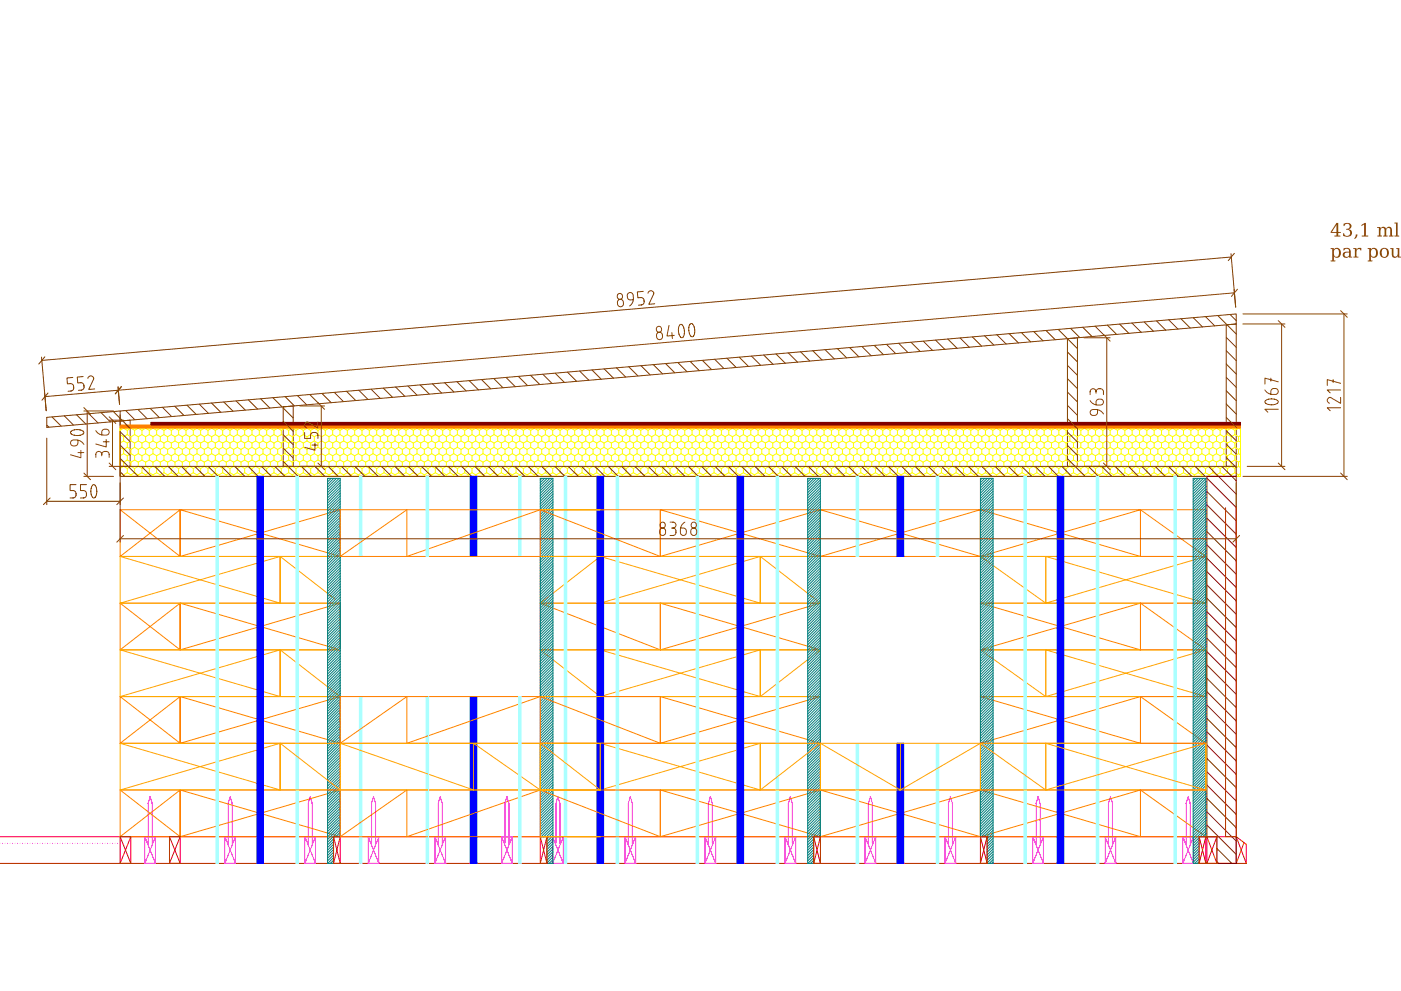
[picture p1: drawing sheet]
<svg xmlns="http://www.w3.org/2000/svg" width="420mm" height="297mm" viewBox="0 0 420 297" stroke-linecap="round" stroke-linejoin="round" font-family="sans-serif">
<path d="M367.7 97.4l3-.3v42.7h-3zM320.1 101.5l3-.2v38.5h-3zM36 126.2l3-.3v13.9h-3zM36 123.2l334.7-29.1v3l-334.7 29.1zM36 139.8h334.7v3h-334.7zM84.9 122l3-.3v18.1h-3z" fill="none" stroke="#7d3900" stroke-width=".3"/>
<g fill="none" stroke="#ff0" stroke-width=".3">
<path d="M36 128.3h336v14.5h-336zM36 130.3l1.1 .6M36 134.1l1.1 .6M36 137.9l1.1 .6M37.1 128.3v.1M37.1 130.9v1.3M37.1 134.7v1.3M37.1 138.5v1.3M37.1 128.4l1.1 .6M37.1 132.2l1.1 .6M37.1 136l1.1 .6M37.1 139.8l1.1 .6"/>
<path d="M37.1 128.4l-1.1 .6M37.1 132.2l-1.1 .6M37.1 136l-1.1 .6M37.1 139.8l-1.1 .6M38.2 129v1.3M38.2 132.8v1.3M38.2 136.6v1.3M38.2 130.3l1.1 .6M38.2 134.1l1.1 .6M38.2 137.9l1.1 .6M38.2 130.3l-1.1 .6M38.2 134.1l-1.1 .6"/>
<path d="M38.2 137.9l-1.1 .6M39.3 128.3v.1M39.3 130.9v1.3M39.3 134.7v1.3M39.3 138.5v1.3M39.3 128.4l1.1 .6M39.3 132.2l1.1 .6M39.3 136l1.1 .6M39.3 139.8l1.1 .6M39.3 128.4l-1.1 .6M39.3 132.2l-1.1 .6M39.3 136l-1.1 .6"/>
<path d="M39.3 139.8l-1.1 .6M40.4 129v1.3M40.4 132.8v1.3M40.4 136.6v1.3M40.4 130.3l1.1 .6M40.4 134.1l1.1 .6M40.4 137.9l1.1 .6M40.4 130.3l-1.1 .6M40.4 134.1l-1.1 .6M40.4 137.9l-1.1 .6M41.5 128.3v.1M41.5 130.9v1.3"/>
<path d="M41.5 134.7v1.3M41.5 138.5v1.3M41.5 128.4l1.1 .6M41.5 132.2l1.1 .6M41.5 136l1.1 .6M41.5 139.8l1.1 .6M41.5 128.4l-1.1 .6M41.5 132.2l-1.1 .6M41.5 136l-1.1 .6M41.5 139.8l-1.1 .6M42.6 129v1.3M42.6 132.8v1.3"/>
<path d="M42.6 136.6v1.3M42.6 130.3l1.1 .6M42.6 134.1l1.1 .6M42.6 137.9l1.1 .6M42.6 130.3l-1.1 .6M42.6 134.1l-1.1 .6M42.6 137.9l-1.1 .6M43.7 128.3v.1M43.7 130.9v1.3M43.7 134.7v1.3M43.7 138.5v1.3M43.7 128.4l1.1 .6"/>
<path d="M43.7 132.2l1.1 .6M43.7 136l1.1 .6M43.7 139.8l1.1 .6M43.7 128.4l-1.1 .6M43.7 132.2l-1.1 .6M43.7 136l-1.1 .6M43.7 139.8l-1.1 .6M44.8 129v1.3M44.8 132.8v1.3M44.8 136.6v1.3M44.8 130.3l1.1 .6M44.8 134.1l1.1 .6"/>
<path d="M44.8 137.9l1.1 .6M44.8 130.3l-1.1 .6M44.8 134.1l-1.1 .6M44.8 137.9l-1.1 .6M45.9 128.3v.1M45.9 130.9v1.3M45.9 134.7v1.3M45.9 138.5v1.3M45.9 128.4l1.1 .6M45.9 132.2l1.1 .6M45.9 136l1.1 .6M45.9 139.8l1.1 .6"/>
<path d="M45.9 128.4l-1.1 .6M45.9 132.2l-1.1 .6M45.9 136l-1.1 .6M45.9 139.8l-1.1 .6M47 129v1.3M47 132.8v1.3M47 136.6v1.3M47 130.3l1.1 .6M47 134.1l1.1 .6M47 137.9l1.1 .6M47 130.3l-1.1 .6M47 134.1l-1.1 .6"/>
<path d="M47 137.9l-1.1 .6M48.1 128.3v.1M48.1 130.9v1.3M48.1 134.7v1.3M48.1 138.5v1.3M48.1 128.4l1.1 .6M48.1 132.2l1.1 .6M48.1 136l1.1 .6M48.1 139.8l1.1 .6M48.1 128.4l-1.1 .6M48.1 132.2l-1.1 .6M48.1 136l-1.1 .6"/>
<path d="M48.1 139.8l-1.1 .6M49.2 129v1.3M49.2 132.8v1.3M49.2 136.6v1.3M49.2 130.3l1.1 .6M49.2 134.1l1.1 .6M49.2 137.9l1.1 .6M49.2 130.3l-1.1 .6M49.2 134.1l-1.1 .6M49.2 137.9l-1.1 .6M50.3 128.3v.1M50.3 130.9v1.3"/>
<path d="M50.3 134.7v1.3M50.3 138.5v1.3M50.3 128.4l1.1 .6M50.3 132.2l1.1 .6M50.3 136l1.1 .6M50.3 139.8l1.1 .6M50.3 128.4l-1.1 .6M50.3 132.2l-1.1 .6M50.3 136l-1.1 .6M50.3 139.8l-1.1 .6M51.4 129v1.3M51.4 132.8v1.3"/>
<path d="M51.4 136.6v1.3M51.4 130.3l1.1 .6M51.4 134.1l1.1 .6M51.4 137.9l1.1 .6M51.4 130.3l-1.1 .6M51.4 134.1l-1.1 .6M51.4 137.9l-1.1 .6M52.5 128.3v.1M52.5 130.9v1.3M52.5 134.7v1.3M52.5 138.5v1.3M52.5 128.4l1.1 .6"/>
<path d="M52.5 132.2l1.1 .6M52.5 136l1.1 .6M52.5 139.8l1.1 .6M52.5 128.4l-1.1 .6M52.5 132.2l-1.1 .6M52.5 136l-1.1 .6M52.5 139.8l-1.1 .6M53.6 129v1.3M53.6 132.8v1.3M53.6 136.6v1.3M53.6 130.3l1.1 .6M53.6 134.1l1.1 .6"/>
<path d="M53.6 137.9l1.1 .6M53.6 130.3l-1.1 .6M53.6 134.1l-1.1 .6M53.6 137.9l-1.1 .6M54.7 128.3v.1M54.7 130.9v1.3M54.7 134.7v1.3M54.7 138.5v1.3M54.7 128.4l1.1 .6M54.7 132.2l1.1 .6M54.7 136l1.1 .6M54.7 139.8l1.1 .6"/>
<path d="M54.7 128.4l-1.1 .6M54.7 132.2l-1.1 .6M54.7 136l-1.1 .6M54.7 139.8l-1.1 .6M55.8 129v1.3M55.8 132.8v1.3M55.8 136.6v1.3M55.8 130.3l1.1 .6M55.8 134.1l1.1 .6M55.8 137.9l1.1 .6M55.8 130.3l-1.1 .6M55.8 134.1l-1.1 .6"/>
<path d="M55.8 137.9l-1.1 .6M56.9 128.3v.1M56.9 130.9v1.3M56.9 134.7v1.3M56.9 138.5v1.3M56.9 128.4l1.1 .6M56.9 132.2l1.1 .6M56.9 136l1.1 .6M56.9 139.8l1.1 .6M56.9 128.4l-1.1 .6M56.9 132.2l-1.1 .6M56.9 136l-1.1 .6"/>
<path d="M56.9 139.8l-1.1 .6M58 129v1.3M58 132.8v1.3M58 136.6v1.3M58 130.3l1.1 .6M58 134.1l1.1 .6M58 137.9l1.1 .6M58 130.3l-1.1 .6M58 134.1l-1.1 .6M58 137.9l-1.1 .6M59.1 128.3v.1M59.1 130.9v1.3"/>
<path d="M59.1 134.7v1.3M59.1 138.5v1.3M59.1 128.4l1.1 .6M59.1 132.2l1.1 .6M59.1 136l1.1 .6M59.1 139.8l1.1 .6M59.1 128.4l-1.1 .6M59.1 132.2l-1.1 .6M59.1 136l-1.1 .6M59.1 139.8l-1.1 .6M60.2 129v1.3M60.2 132.8v1.3"/>
<path d="M60.2 136.6v1.3M60.2 130.3l1.1 .6M60.2 134.1l1.1 .6M60.2 137.9l1.1 .6M60.2 130.3l-1.1 .6M60.2 134.1l-1.1 .6M60.2 137.9l-1.1 .6M61.3 128.3v.1M61.3 130.9v1.3M61.3 134.7v1.3M61.3 138.5v1.3M61.3 128.4l1.1 .6"/>
<path d="M61.3 132.2l1.1 .6M61.3 136l1.1 .6M61.3 139.8l1.1 .6M61.3 128.4l-1.1 .6M61.3 132.2l-1.1 .6M61.3 136l-1.1 .6M61.3 139.8l-1.1 .6M62.4 129v1.3M62.4 132.8v1.3M62.4 136.6v1.3M62.4 130.3l1.1 .6M62.4 134.1l1.1 .6"/>
<path d="M62.4 137.9l1.1 .6M62.4 130.3l-1.1 .6M62.4 134.1l-1.1 .6M62.4 137.9l-1.1 .6M63.5 128.3v.1M63.5 130.9v1.3M63.5 134.7v1.3M63.5 138.5v1.3M63.5 128.4l1.1 .6M63.5 132.2l1.1 .6M63.5 136l1.1 .6M63.5 139.8l1.1 .6"/>
<path d="M63.5 128.4l-1.1 .6M63.5 132.2l-1.1 .6M63.5 136l-1.1 .6M63.5 139.8l-1.1 .6M64.6 129v1.3M64.6 132.8v1.3M64.6 136.6v1.3M64.6 130.3l1.1 .6M64.6 134.1l1.1 .6M64.6 137.9l1.1 .6M64.6 130.3l-1.1 .6M64.6 134.1l-1.1 .6"/>
<path d="M64.6 137.9l-1.1 .6M65.7 128.3v.1M65.7 130.9v1.3M65.7 134.7v1.3M65.7 138.5v1.3M65.7 128.4l1.1 .6M65.7 132.2l1.1 .6M65.7 136l1.1 .6M65.7 139.8l1.1 .6M65.7 128.4l-1.1 .6M65.7 132.2l-1.1 .6M65.7 136l-1.1 .6"/>
<path d="M65.7 139.8l-1.1 .6M66.8 129v1.3M66.8 132.8v1.3M66.8 136.6v1.3M66.8 130.3l1.1 .6M66.8 134.1l1.1 .6M66.8 137.9l1.1 .6M66.8 130.3l-1.1 .6M66.8 134.1l-1.1 .6M66.8 137.9l-1.1 .6M67.9 128.3v.1M67.9 130.9v1.3"/>
<path d="M67.9 134.7v1.3M67.9 138.5v1.3M67.9 128.4l1.1 .6M67.9 132.2l1.1 .6M67.9 136l1.1 .6M67.9 139.8l1.1 .6M67.9 128.4l-1.1 .6M67.9 132.2l-1.1 .6M67.9 136l-1.1 .6M67.9 139.8l-1.1 .6M69 129v1.3M69 132.8v1.3"/>
<path d="M69 136.6v1.3M69 130.3l1.1 .6M69 134.1l1.1 .6M69 137.9l1.1 .6M69 130.3l-1.1 .6M69 134.1l-1.1 .6M69 137.9l-1.1 .6M70.1 128.3v.1M70.1 130.9v1.3M70.1 134.7v1.3M70.1 138.5v1.3M70.1 128.4l1.1 .6"/>
<path d="M70.1 132.2l1.1 .6M70.1 136l1.1 .6M70.1 139.8l1.1 .6M70.1 128.4l-1.1 .6M70.1 132.2l-1.1 .6M70.1 136l-1.1 .6M70.1 139.8l-1.1 .6M71.2 129v1.3M71.2 132.8v1.3M71.2 136.6v1.3M71.2 130.3l1.1 .6M71.2 134.1l1.1 .6"/>
<path d="M71.2 137.9l1.1 .6M71.2 130.3l-1.1 .6M71.2 134.1l-1.1 .6M71.2 137.9l-1.1 .6M72.3 128.3v.1M72.3 130.9v1.3M72.3 134.7v1.3M72.3 138.5v1.3M72.3 128.4l1.1 .6M72.3 132.2l1.1 .6M72.3 136l1.1 .6M72.3 139.8l1.1 .6"/>
<path d="M72.3 128.4l-1.1 .6M72.3 132.2l-1.1 .6M72.3 136l-1.1 .6M72.3 139.8l-1.1 .6M73.4 129v1.3M73.4 132.8v1.3M73.4 136.6v1.3M73.4 130.3l1.1 .6M73.4 134.1l1.1 .6M73.4 137.9l1.1 .6M73.4 130.3l-1.1 .6M73.4 134.1l-1.1 .6"/>
<path d="M73.4 137.9l-1.1 .6M74.5 128.3v.1M74.5 130.9v1.3M74.5 134.7v1.3M74.5 138.5v1.3M74.5 128.4l1.1 .6M74.5 132.2l1.1 .6M74.5 136l1.1 .6M74.5 139.8l1.1 .6M74.5 128.4l-1.1 .6M74.5 132.2l-1.1 .6M74.5 136l-1.1 .6"/>
<path d="M74.5 139.8l-1.1 .6M75.6 129v1.3M75.6 132.8v1.3M75.6 136.6v1.3M75.6 130.3l1.1 .6M75.6 134.1l1.1 .6M75.6 137.9l1.1 .6M75.6 130.3l-1.1 .6M75.6 134.1l-1.1 .6M75.6 137.9l-1.1 .6M76.7 128.3v.1M76.7 130.9v1.3"/>
<path d="M76.7 134.7v1.3M76.7 138.5v1.3M76.7 128.4l1.1 .6M76.7 132.2l1.1 .6M76.7 136l1.1 .6M76.7 139.8l1.1 .6M76.7 132.2l-1.1 .6M76.7 136l-1.1 .6M76.7 139.8l-1.1 .6M76.7 128.4l-1.1 .6M77.8 129v1.3M77.8 132.8v1.3"/>
<path d="M77.8 136.6v1.3M77.8 130.3l1.1 .6M77.8 134.1l1.1 .6M77.8 137.9l1.1 .6M77.8 130.3l-1.1 .6M77.8 134.1l-1.1 .6M77.8 137.9l-1.1 .6M78.9 128.3v.1M78.9 130.9v1.3M78.9 134.7v1.3M78.9 138.5v1.3M78.9 128.4l1.1 .6"/>
<path d="M78.9 132.2l1.1 .6M78.9 136l1.1 .6M78.9 139.8l1.1 .6M78.9 128.4l-1.1 .6M78.9 132.2l-1.1 .6M78.9 136l-1.1 .6M78.9 139.8l-1.1 .6M80 129v1.3M80 132.8v1.3M80 136.6v1.3M80 130.3l1.1 .6M80 134.1l1.1 .6"/>
<path d="M80 137.9l1.1 .6M80 130.3l-1.1 .6M80 134.1l-1.1 .6M80 137.9l-1.1 .6M81.1 128.3v.1M81.1 130.9v1.3M81.1 134.7v1.3M81.1 138.5v1.3M81.1 128.4l1.1 .6M81.1 132.2l1.1 .6M81.1 136l1.1 .6M81.1 139.8l1.1 .6"/>
<path d="M81.1 128.4l-1.1 .6M81.1 132.2l-1.1 .6M81.1 136l-1.1 .6M81.1 139.8l-1.1 .6M82.2 129v1.3M82.2 132.8v1.3M82.2 136.6v1.3M82.2 130.3l1.1 .6M82.2 134.1l1.1 .6M82.2 137.9l1.1 .6M82.2 130.3l-1.1 .6M82.2 134.1l-1.1 .6"/>
<path d="M82.2 137.9l-1.1 .6M83.3 128.3v.1M83.3 130.9v1.3M83.3 134.7v1.3M83.3 138.5v1.3M83.3 128.4l1.1 .6M83.3 132.2l1.1 .6M83.3 136l1.1 .6M83.3 139.8l1.1 .6M83.3 128.4l-1.1 .6M83.3 132.2l-1.1 .6M83.3 136l-1.1 .6"/>
<path d="M83.3 139.8l-1.1 .6M84.4 129v1.3M84.4 132.8v1.3M84.4 136.6v1.3M84.4 130.3l1.1 .6M84.4 134.1l1.1 .6M84.4 137.9l1.1 .6M84.4 130.3l-1.1 .6M84.4 134.1l-1.1 .6M84.4 137.9l-1.1 .6M85.5 128.3v.1M85.5 130.9v1.3"/>
<path d="M85.5 134.7v1.3M85.5 138.5v1.3M85.5 128.4l1.1 .6M85.5 132.2l1.1 .6M85.5 136l1.1 .6M85.5 139.8l1.1 .6M85.5 128.4l-1.1 .6M85.5 132.2l-1.1 .6M85.5 136l-1.1 .6M85.5 139.8l-1.1 .6M86.6 129v1.3M86.6 132.8v1.3"/>
<path d="M86.6 136.6v1.3M86.6 130.3l1.1 .6M86.6 134.1l1.1 .6M86.6 137.9l1.1 .6M86.6 130.3l-1.1 .6M86.6 134.1l-1.1 .6M86.6 137.9l-1.1 .6M87.7 128.3v.1M87.7 130.9v1.3M87.7 134.7v1.3M87.7 138.5v1.3M87.7 128.4l1.1 .6"/>
<path d="M87.7 132.2l1.1 .6M87.7 136l1.1 .6M87.7 139.8l1.1 .6M87.7 128.4l-1.1 .6M87.7 132.2l-1.1 .6M87.7 136l-1.1 .6M87.7 139.8l-1.1 .6M88.8 129v1.3M88.8 132.8v1.3M88.8 136.6v1.3M88.8 130.3l1.1 .6M88.8 134.1l1.1 .6"/>
<path d="M88.8 137.9l1.1 .6M88.8 130.3l-1.1 .6M88.8 134.1l-1.1 .6M88.8 137.9l-1.1 .6M89.9 128.3v.1M89.9 130.9v1.3M89.9 134.7v1.3M89.9 138.5v1.3M89.9 128.4l1.1 .6M89.9 132.2l1.1 .6M89.9 136l1.1 .6M89.9 139.8l1.1 .6"/>
<path d="M89.9 128.4l-1.1 .6M89.9 132.2l-1.1 .6M89.9 136l-1.1 .6M89.9 139.8l-1.1 .6M91 129v1.3M91 132.8v1.3M91 136.6v1.3M91 130.3l1.1 .6M91 134.1l1.1 .6M91 137.9l1.1 .6M91 130.3l-1.1 .6M91 134.1l-1.1 .6"/>
<path d="M91 137.9l-1.1 .6M92.1 128.3v.1M92.1 130.9v1.3M92.1 134.7v1.3M92.1 138.5v1.3M92.1 128.4l1.1 .6M92.1 132.2l1.1 .6M92.1 136l1.1 .6M92.1 139.8l1.1 .6M92.1 128.4l-1.1 .6M92.1 132.2l-1.1 .6M92.1 136l-1.1 .6"/>
<path d="M92.1 139.8l-1.1 .6M93.2 129v1.3M93.2 132.8v1.3M93.2 136.6v1.3M93.2 130.3l1.1 .6M93.2 134.1l1.1 .6M93.2 137.9l1.1 .6M93.2 130.3l-1.1 .6M93.2 134.1l-1.1 .6M93.2 137.9l-1.1 .6M94.3 128.3v.1M94.3 130.9v1.3"/>
<path d="M94.3 134.7v1.3M94.3 138.5v1.3M94.3 128.4l1.1 .6M94.3 132.2l1.1 .6M94.3 136l1.1 .6M94.3 139.8l1.1 .6M94.3 128.4l-1.1 .6M94.3 132.2l-1.1 .6M94.3 136l-1.1 .6M94.3 139.8l-1.1 .6M95.4 129v1.3M95.4 132.8v1.3"/>
<path d="M95.4 136.6v1.3M95.4 130.3l1.1 .6M95.4 134.1l1.1 .6M95.4 137.9l1.1 .6M95.4 130.3l-1.1 .6M95.4 134.1l-1.1 .6M95.4 137.9l-1.1 .6M96.5 128.3v.1M96.5 130.9v1.3M96.5 134.7v1.3M96.5 138.5v1.3M96.5 128.4l1.1 .6"/>
<path d="M96.5 132.2l1.1 .6M96.5 136l1.1 .6M96.5 139.8l1.1 .6M96.5 128.4l-1.1 .6M96.5 132.2l-1.1 .6M96.5 136l-1.1 .6M96.5 139.8l-1.1 .6M97.6 129v1.3M97.6 132.8v1.3M97.6 136.6v1.3M97.6 130.3l1.1 .6M97.6 134.1l1.1 .6"/>
<path d="M97.6 137.9l1.1 .6M97.6 130.3l-1.1 .6M97.6 134.1l-1.1 .6M97.6 137.9l-1.1 .6M98.7 128.3v.1M98.7 130.9v1.3M98.7 134.7v1.3M98.7 138.5v1.3M98.7 128.4l1.1 .6M98.7 132.2l1.1 .6M98.7 136l1.1 .6M98.7 139.8l1.1 .6"/>
<path d="M98.7 128.4l-1.1 .6M98.7 132.2l-1.1 .6M98.7 136l-1.1 .6M98.7 139.8l-1.1 .6M99.8 129v1.3M99.8 132.8v1.3M99.8 136.6v1.3M99.8 130.3l1.1 .6M99.8 134.1l1.1 .6M99.8 137.9l1.1 .6M99.8 130.3l-1.1 .6M99.8 134.1l-1.1 .6"/>
<path d="M99.8 137.9l-1.1 .6M100.9 128.3v.1M100.9 130.9v1.3M100.9 134.7v1.3M100.9 138.5v1.3M100.9 128.4l1.1 .6M100.9 132.2l1.1 .6M100.9 136l1.1 .6M100.9 139.8l1.1 .6M100.9 128.4l-1.1 .6M100.9 132.2l-1.1 .6M100.9 136l-1.1 .6"/>
<path d="M100.9 139.8l-1.1 .6M102 129v1.3M102 132.8v1.3M102 136.6v1.3M102 130.3l1.1 .6M102 134.1l1.1 .6M102 137.9l1.1 .6M102 130.3l-1.1 .6M102 134.1l-1.1 .6M102 137.9l-1.1 .6M103.1 128.3v.1M103.1 130.9v1.3"/>
<path d="M103.1 134.7v1.3M103.1 138.5v1.3M103.1 128.4l1.1 .6M103.1 132.2l1.1 .6M103.1 136l1.1 .6M103.1 139.8l1.1 .6M103.1 128.4l-1.1 .6M103.1 132.2l-1.1 .6M103.1 136l-1.1 .6M103.1 139.8l-1.1 .6M104.2 129v1.3M104.2 132.8v1.3"/>
<path d="M104.2 136.6v1.3M104.2 130.3l1.1 .6M104.2 134.1l1.1 .6M104.2 137.9l1.1 .6M104.2 130.3l-1.1 .6M104.2 134.1l-1.1 .6M104.2 137.9l-1.1 .6M105.3 128.3v.1M105.3 130.9v1.3M105.3 134.7v1.3M105.3 138.5v1.3M105.3 128.4l1.1 .6"/>
<path d="M105.3 132.2l1.1 .6M105.3 136l1.1 .6M105.3 139.8l1.1 .6M105.3 128.4l-1.1 .6M105.3 132.2l-1.1 .6M105.3 136l-1.1 .6M105.3 139.8l-1.1 .6M106.4 129v1.3M106.4 132.8v1.3M106.4 136.6v1.3M106.4 130.3l1.1 .6M106.4 134.1l1.1 .6"/>
<path d="M106.4 137.9l1.1 .6M106.4 130.3l-1.1 .6M106.4 134.1l-1.1 .6M106.4 137.9l-1.1 .6M107.5 128.3v.1M107.5 130.9v1.3M107.5 134.7v1.3M107.5 138.5v1.3M107.5 128.4l1.1 .6M107.5 132.2l1.1 .6M107.5 136l1.1 .6M107.5 139.8l1.1 .6"/>
<path d="M107.5 128.4l-1.1 .6M107.5 132.2l-1.1 .6M107.5 136l-1.1 .6M107.5 139.8l-1.1 .6M108.6 129v1.3M108.6 132.8v1.3M108.6 136.6v1.3M108.6 130.3l1.1 .6M108.6 134.1l1.1 .6M108.6 137.9l1.1 .6M108.6 130.3l-1.1 .6M108.6 134.1l-1.1 .6"/>
<path d="M108.6 137.9l-1.1 .6M109.7 128.3v.1M109.7 130.9v1.3M109.7 134.7v1.3M109.7 138.5v1.3M109.7 128.4l1.1 .6M109.7 132.2l1.1 .6M109.7 136l1.1 .6M109.7 139.8l1.1 .6M109.7 128.4l-1.1 .6M109.7 132.2l-1.1 .6M109.7 136l-1.1 .6"/>
<path d="M109.7 139.8l-1.1 .6M110.8 129v1.3M110.8 132.8v1.3M110.8 136.6v1.3M110.8 130.3l1.1 .6M110.8 134.1l1.1 .6M110.8 137.9l1.1 .6M110.8 130.3l-1.1 .6M110.8 134.1l-1.1 .6M110.8 137.9l-1.1 .6M111.9 128.3v.1M111.9 130.9v1.3"/>
<path d="M111.9 134.7v1.3M111.9 138.5v1.3M111.9 128.4l1.1 .6M111.9 132.2l1.1 .6M111.9 136l1.1 .6M111.9 139.8l1.1 .6M111.9 128.4l-1.1 .6M111.9 132.2l-1.1 .6M111.9 136l-1.1 .6M111.9 139.8l-1.1 .6M113 129v1.3M113 132.8v1.3"/>
<path d="M113 136.6v1.3M113 130.3l1.1 .6M113 134.1l1.1 .6M113 137.9l1.1 .6M113 130.3l-1.1 .6M113 134.1l-1.1 .6M113 137.9l-1.1 .6M114.1 128.3v.1M114.1 130.9v1.3M114.1 134.7v1.3M114.1 138.5v1.3M114.1 128.4l1.1 .6"/>
<path d="M114.1 132.2l1.1 .6M114.1 136l1.1 .6M114.1 139.8l1.1 .6M114.1 128.4l-1.1 .6M114.1 132.2l-1.1 .6M114.1 136l-1.1 .6M114.1 139.8l-1.1 .6M115.2 129v1.3M115.2 132.8v1.3M115.2 136.6v1.3M115.2 130.3l1.1 .6M115.2 134.1l1.1 .6"/>
<path d="M115.2 137.9l1.1 .6M115.2 130.3l-1.1 .6M115.2 134.1l-1.1 .6M115.2 137.9l-1.1 .6M116.3 128.3v.1M116.3 130.9v1.3M116.3 134.7v1.3M116.3 138.5v1.3M116.3 128.4l1.1 .6M116.3 132.2l1.1 .6M116.3 136l1.1 .6M116.3 139.8l1.1 .6"/>
<path d="M116.3 128.4l-1.1 .6M116.3 132.2l-1.1 .6M116.3 136l-1.1 .6M116.3 139.8l-1.1 .6M117.4 129v1.3M117.4 132.8v1.3M117.4 136.6v1.3M117.4 130.3l1.1 .6M117.4 134.1l1.1 .6M117.4 137.9l1.1 .6M117.4 130.3l-1.1 .6M117.4 134.1l-1.1 .6"/>
<path d="M117.4 137.9l-1.1 .6M118.5 128.3v.1M118.5 130.9v1.3M118.5 134.7v1.3M118.5 138.5v1.3M118.5 128.4l1.1 .6M118.5 132.2l1.1 .6M118.5 136l1.1 .6M118.5 139.8l1.1 .6M118.5 128.4l-1.1 .6M118.5 132.2l-1.1 .6M118.5 136l-1.1 .6"/>
<path d="M118.5 139.8l-1.1 .6M119.6 129v1.3M119.6 132.8v1.3M119.6 136.6v1.3M119.6 130.3l1.1 .6M119.6 134.1l1.1 .6M119.6 137.9l1.1 .6M119.6 130.3l-1.1 .6M119.6 134.1l-1.1 .6M119.6 137.9l-1.1 .6M120.7 128.3v.1M120.7 130.9v1.3"/>
<path d="M120.7 134.7v1.3M120.7 138.5v1.3M120.7 128.4l1.1 .6M120.7 132.2l1.1 .6M120.7 136l1.1 .6M120.7 139.8l1.1 .6M120.7 128.4l-1.1 .6M120.7 132.2l-1.1 .6M120.7 136l-1.1 .6M120.7 139.8l-1.1 .6M121.8 129v1.3M121.8 132.8v1.3"/>
<path d="M121.8 136.6v1.3M121.8 130.3l1.1 .6M121.8 134.1l1.1 .6M121.8 137.9l1.1 .6M121.8 130.3l-1.1 .6M121.8 134.1l-1.1 .6M121.8 137.9l-1.1 .6M122.9 128.3v.1M122.9 130.9v1.3M122.9 134.7v1.3M122.9 138.5v1.3M122.9 128.4l1.1 .6"/>
<path d="M122.9 132.2l1.1 .6M122.9 136l1.1 .6M122.9 139.8l1.1 .6M122.9 128.4l-1.1 .6M122.9 132.2l-1.1 .6M122.9 136l-1.1 .6M122.9 139.8l-1.1 .6M124 129v1.3M124 132.8v1.3M124 136.6v1.3M124 130.3l1.1 .6M124 134.1l1.1 .6"/>
<path d="M124 137.9l1.1 .6M124 130.3l-1.1 .6M124 134.1l-1.1 .6M124 137.9l-1.1 .6M125.1 128.3v.1M125.1 130.9v1.3M125.1 134.7v1.3M125.1 138.5v1.3M125.1 128.4l1.1 .6M125.1 132.2l1.1 .6M125.1 136l1.1 .6M125.1 139.8l1.1 .6"/>
<path d="M125.1 128.4l-1.1 .6M125.1 132.2l-1.1 .6M125.1 136l-1.1 .6M125.1 139.8l-1.1 .6M126.2 129v1.3M126.2 132.8v1.3M126.2 136.6v1.3M126.2 130.3l1.1 .6M126.2 134.1l1.1 .6M126.2 137.9l1.1 .6M126.2 130.3l-1.1 .6M126.2 134.1l-1.1 .6"/>
<path d="M126.2 137.9l-1.1 .6M127.3 128.3v.1M127.3 130.9v1.3M127.3 134.7v1.3M127.3 138.5v1.3M127.3 128.4l1.1 .6M127.3 132.2l1.1 .6M127.3 136l1.1 .6M127.3 139.8l1.1 .6M127.3 128.4l-1.1 .6M127.3 132.2l-1.1 .6M127.3 136l-1.1 .6"/>
<path d="M127.3 139.8l-1.1 .6M128.4 129v1.3M128.4 132.8v1.3M128.4 136.6v1.3M128.4 130.3l1.1 .6M128.4 134.1l1.1 .6M128.4 137.9l1.1 .6M128.4 130.3l-1.1 .6M128.4 134.1l-1.1 .6M128.4 137.9l-1.1 .6M129.5 128.3v.1M129.5 130.9v1.3"/>
<path d="M129.5 134.7v1.3M129.5 138.5v1.3M129.5 128.4l1.1 .6M129.5 132.2l1.1 .6M129.5 136l1.1 .6M129.5 139.8l1.1 .6M129.5 128.4l-1.1 .6M129.5 132.2l-1.1 .6M129.5 136l-1.1 .6M129.5 139.8l-1.1 .6M130.6 129v1.3M130.6 132.8v1.3"/>
<path d="M130.6 136.6v1.3M130.6 130.3l1.1 .6M130.6 134.1l1.1 .6M130.6 137.9l1.1 .6M130.6 130.3l-1.1 .6M130.6 134.1l-1.1 .6M130.6 137.9l-1.1 .6M131.7 128.3v.1M131.7 130.9v1.3M131.7 134.7v1.3M131.7 138.5v1.3M131.7 128.4l1.1 .6"/>
<path d="M131.7 132.2l1.1 .6M131.7 136l1.1 .6M131.7 139.8l1.1 .6M131.7 128.4l-1.1 .6M131.7 132.2l-1.1 .6M131.7 136l-1.1 .6M131.7 139.8l-1.1 .6M132.8 129v1.3M132.8 132.8v1.3M132.8 136.6v1.3M132.8 130.3l1.1 .6M132.8 134.1l1.1 .6"/>
<path d="M132.8 137.9l1.1 .6M132.8 130.3l-1.1 .6M132.8 134.1l-1.1 .6M132.8 137.9l-1.1 .6M133.9 128.3v.1M133.9 130.9v1.3M133.9 134.7v1.3M133.9 138.5v1.3M133.9 128.4l1.1 .6M133.9 132.2l1.1 .6M133.9 136l1.1 .6M133.9 139.8l1.1 .6"/>
<path d="M133.9 128.4l-1.1 .6M133.9 132.2l-1.1 .6M133.9 136l-1.1 .6M133.9 139.8l-1.1 .6M135 129v1.3M135 132.8v1.3M135 136.6v1.3M135 130.3l1.1 .6M135 134.1l1.1 .6M135 137.9l1.1 .6M135 130.3l-1.1 .6M135 134.1l-1.1 .6"/>
<path d="M135 137.9l-1.1 .6M136.1 128.3v.1M136.1 130.9v1.3M136.1 134.7v1.3M136.1 138.5v1.3M136.1 128.4l1.1 .6M136.1 132.2l1.1 .6M136.1 136l1.1 .6M136.1 139.8l1.1 .6M136.1 128.4l-1.1 .6M136.1 132.2l-1.1 .6M136.1 136l-1.1 .6"/>
<path d="M136.1 139.8l-1.1 .6M137.2 129v1.3M137.2 132.8v1.3M137.2 136.6v1.3M137.2 130.3l1.1 .6M137.2 134.1l1.1 .6M137.2 137.9l1.1 .6M137.2 130.3l-1.1 .6M137.2 134.1l-1.1 .6M137.2 137.9l-1.1 .6M138.3 128.3v.1M138.3 130.9v1.3"/>
<path d="M138.3 134.7v1.3M138.3 138.5v1.3M138.3 128.4l1.1 .6M138.3 132.2l1.1 .6M138.3 136l1.1 .6M138.3 139.8l1.1 .6M138.3 128.4l-1.1 .6M138.3 132.2l-1.1 .6M138.3 136l-1.1 .6M138.3 139.8l-1.1 .6M139.4 129v1.3M139.4 132.8v1.3"/>
<path d="M139.4 136.6v1.3M139.4 130.3l1.1 .6M139.4 134.1l1.1 .6M139.4 137.9l1.1 .6M139.4 130.3l-1.1 .6M139.4 134.1l-1.1 .6M139.4 137.9l-1.1 .6M140.5 128.3v.1M140.5 130.9v1.3M140.5 134.7v1.3M140.5 138.5v1.3M140.5 128.4l1.1 .6"/>
<path d="M140.5 132.2l1.1 .6M140.5 136l1.1 .6M140.5 139.8l1.1 .6M140.5 128.4l-1.1 .6M140.5 132.2l-1.1 .6M140.5 136l-1.1 .6M140.5 139.8l-1.1 .6M141.6 129v1.3M141.6 132.8v1.3M141.6 136.6v1.3M141.6 130.3l1.1 .6M141.6 134.1l1.1 .6"/>
<path d="M141.6 137.9l1.1 .6M141.6 130.3l-1.1 .6M141.6 134.1l-1.1 .6M141.6 137.9l-1.1 .6M142.7 128.3v.1M142.7 130.9v1.3M142.7 134.7v1.3M142.7 138.5v1.3M142.7 128.4l1.1 .6M142.7 132.2l1.1 .6M142.7 136l1.1 .6M142.7 139.8l1.1 .6"/>
<path d="M142.7 128.4l-1.1 .6M142.7 132.2l-1.1 .6M142.7 136l-1.1 .6M142.7 139.8l-1.1 .6M143.8 129v1.3M143.8 132.8v1.3M143.8 136.6v1.3M143.8 130.3l1.1 .6M143.8 134.1l1.1 .6M143.8 137.9l1.1 .6M143.8 130.3l-1.1 .6M143.8 134.1l-1.1 .6"/>
<path d="M143.8 137.9l-1.1 .6M144.9 128.3v.1M144.9 130.9v1.3M144.9 134.7v1.3M144.9 138.5v1.3M144.9 128.4l1.1 .6M144.9 132.2l1.1 .6M144.9 136l1.1 .6M144.9 139.8l1.1 .6M144.9 128.4l-1.1 .6M144.9 132.2l-1.1 .6M144.9 136l-1.1 .6"/>
<path d="M144.9 139.8l-1.1 .6M146 129v1.3M146 132.8v1.3M146 136.6v1.3M146 130.3l1.1 .6M146 134.1l1.1 .6M146 137.9l1.1 .6M146 130.3l-1.1 .6M146 134.1l-1.1 .6M146 137.9l-1.1 .6M147.1 128.3v.1M147.1 130.9v1.3"/>
<path d="M147.1 134.7v1.3M147.1 138.5v1.3M147.1 128.4l1.1 .6M147.1 132.2l1.1 .6M147.1 136l1.1 .6M147.1 139.8l1.1 .6M147.1 128.4l-1.1 .6M147.1 132.2l-1.1 .6M147.1 136l-1.1 .6M147.1 139.8l-1.1 .6M148.2 129v1.3M148.2 132.8v1.3"/>
<path d="M148.2 136.6v1.3M148.2 130.3l1.1 .6M148.2 134.1l1.1 .6M148.2 137.9l1.1 .6M148.2 130.3l-1.1 .6M148.2 134.1l-1.1 .6M148.2 137.9l-1.1 .6M149.3 128.3v.1M149.3 130.9v1.3M149.3 134.7v1.3M149.3 138.5v1.3M149.3 128.4l1.1 .6"/>
<path d="M149.3 132.2l1.1 .6M149.3 136l1.1 .6M149.3 139.8l1.1 .6M149.3 128.4l-1.1 .6M149.3 132.2l-1.1 .6M149.3 136l-1.1 .6M149.3 139.8l-1.1 .6M150.4 129v1.3M150.4 132.8v1.3M150.4 136.6v1.3M150.4 130.3l1.1 .6M150.4 134.1l1.1 .6"/>
<path d="M150.4 137.9l1.1 .6M150.4 130.3l-1.1 .6M150.4 134.1l-1.1 .6M150.4 137.9l-1.1 .6M151.5 128.3v.1M151.5 130.9v1.3M151.5 134.7v1.3M151.5 138.5v1.3M151.5 128.4l1.1 .6M151.5 132.2l1.1 .6M151.5 136l1.1 .6M151.5 139.8l1.1 .6"/>
<path d="M151.5 128.4l-1.1 .6M151.5 132.2l-1.1 .6M151.5 136l-1.1 .6M151.5 139.8l-1.1 .6M152.6 129v1.3M152.6 132.8v1.3M152.6 136.6v1.3M152.6 130.3l1.1 .6M152.6 134.1l1.1 .6M152.6 137.9l1.1 .6M152.6 130.3l-1.1 .6M152.6 134.1l-1.1 .6"/>
<path d="M152.6 137.9l-1.1 .6M153.7 128.3v.1M153.7 130.9v1.3M153.7 134.7v1.3M153.7 138.5v1.3M153.7 128.4l1.1 .6M153.7 132.2l1.1 .6M153.7 136l1.1 .6M153.7 139.8l1.1 .6M153.7 128.4l-1.1 .6M153.7 132.2l-1.1 .6M153.7 136l-1.1 .6"/>
<path d="M153.7 139.8l-1.1 .6M154.8 129v1.3M154.8 132.8v1.3M154.8 136.6v1.3M154.8 130.3l1.1 .6M154.8 134.1l1.1 .6M154.8 137.9l1.1 .6M154.8 130.3l-1.1 .6M154.8 134.1l-1.1 .6M154.8 137.9l-1.1 .6M155.9 128.3v.1M155.9 130.9v1.3"/>
<path d="M155.9 134.7v1.3M155.9 138.5v1.3M155.9 128.4l-1.1 .6M155.9 130.9l1.1-.6 1.1 .6M155.9 132.2l-1.1 .6M155.9 134.7l1.1-.6 1.1 .6M155.9 136l-1.1 .6M155.9 138.5l1.1-.6 1.1 .6M155.9 139.8l-1.1 .6M157 129v1.3M157 132.8v1.3M157 136.6v1.3"/>
<path d="M158.1 128.3v.1M158.1 130.9v1.3M158.1 134.7v1.3M158.1 138.5v1.3M158.1 128.4l1.1 .6M158.1 132.2l1.1 .6M158.1 136l1.1 .6M158.1 139.8l1.1 .6M158.1 128.4l-1.1 .6-1.1-.6M158.1 132.2l-1.1 .6-1.1-.6M158.1 136l-1.1 .6-1.1-.6M158.1 139.8l-1.1 .6-1.1-.6"/>
<path d="M159.2 129v1.3M159.2 132.8v1.3M159.2 136.6v1.3M159.2 130.3l1.1 .6M159.2 134.1l1.1 .6M159.2 137.9l1.1 .6M159.2 130.3l-1.1 .6M159.2 134.1l-1.1 .6M159.2 137.9l-1.1 .6M160.3 128.3v.1M160.3 130.9v1.3M160.3 134.7v1.3"/>
<path d="M160.3 138.5v1.3M160.3 128.4l1.1 .6M160.3 132.2l1.1 .6M160.3 136l1.1 .6M160.3 139.8l1.1 .6M160.3 128.4l-1.1 .6M160.3 132.2l-1.1 .6M160.3 136l-1.1 .6M160.3 139.8l-1.1 .6M161.4 129v1.3M161.4 132.8v1.3M161.4 136.6v1.3"/>
<path d="M161.4 130.3l1.1 .6M161.4 134.1l1.1 .6M161.4 137.9l1.1 .6M161.4 130.3l-1.1 .6M161.4 134.1l-1.1 .6M161.4 137.9l-1.1 .6M162.5 128.3v.1M162.5 130.9v1.3M162.5 134.7v1.3M162.5 138.5v1.3M162.5 128.4l1.1 .6M162.5 132.2l1.1 .6"/>
<path d="M162.5 136l1.1 .6M162.5 139.8l1.1 .6M162.5 128.4l-1.1 .6M162.5 132.2l-1.1 .6M162.5 136l-1.1 .6M162.5 139.8l-1.1 .6M163.6 129v1.3M163.6 132.8v1.3M163.6 136.6v1.3M163.6 130.3l1.1 .6M163.6 134.1l1.1 .6M163.6 137.9l1.1 .6"/>
<path d="M163.6 130.3l-1.1 .6M163.6 134.1l-1.1 .6M163.6 137.9l-1.1 .6M164.7 128.3v.1M164.7 130.9v1.3M164.7 134.7v1.3M164.7 138.5v1.3M164.7 128.4l1.1 .6M164.7 132.2l1.1 .6M164.7 136l1.1 .6M164.7 139.8l1.1 .6M164.7 128.4l-1.1 .6"/>
<path d="M164.7 132.2l-1.1 .6M164.7 136l-1.1 .6M164.7 139.8l-1.1 .6M165.8 129v1.3M165.8 132.8v1.3M165.8 136.6v1.3M165.8 130.3l1.1 .6M165.8 134.1l1.1 .6M165.8 137.9l1.1 .6M165.8 130.3l-1.1 .6M165.8 134.1l-1.1 .6M165.8 137.9l-1.1 .6"/>
<path d="M166.9 128.3v.1M166.9 130.9v1.3M166.9 134.7v1.3M166.9 138.5v1.3M166.9 128.4l1.1 .6M166.9 132.2l1.1 .6M166.9 136l1.1 .6M166.9 139.8l1.1 .6M166.9 128.4l-1.1 .6M166.9 132.2l-1.1 .6M166.9 136l-1.1 .6M166.9 139.8l-1.1 .6"/>
<path d="M168 129v1.3M168 132.8v1.3M168 136.6v1.3M168 130.3l1.1 .6M168 134.1l1.1 .6M168 137.9l1.1 .6M168 130.3l-1.1 .6M168 134.1l-1.1 .6M168 137.9l-1.1 .6M169.1 128.3v.1M169.1 130.9v1.3M169.1 134.7v1.3"/>
<path d="M169.1 138.5v1.3M169.1 128.4l1.1 .6M169.1 132.2l1.1 .6M169.1 136l1.1 .6M169.1 139.8l1.1 .6M169.1 128.4l-1.1 .6M169.1 132.2l-1.1 .6M169.1 136l-1.1 .6M169.1 139.8l-1.1 .6M170.2 129v1.3M170.2 132.8v1.3M170.2 136.6v1.3"/>
<path d="M170.2 130.3l1.1 .6M170.2 134.1l1.1 .6M170.2 137.9l1.1 .6M170.2 130.3l-1.1 .6M170.2 134.1l-1.1 .6M170.2 137.9l-1.1 .6M171.3 128.3v.1M171.3 130.9v1.3M171.3 134.7v1.3M171.3 138.5v1.3M171.3 128.4l1.1 .6M171.3 132.2l1.1 .6"/>
<path d="M171.3 136l1.1 .6M171.3 139.8l1.1 .6M171.3 128.4l-1.1 .6M171.3 132.2l-1.1 .6M171.3 136l-1.1 .6M171.3 139.8l-1.1 .6M172.4 129v1.3M172.4 132.8v1.3M172.4 136.6v1.3M172.4 130.3l1.1 .6M172.4 134.1l1.1 .6M172.4 137.9l1.1 .6"/>
<path d="M172.4 130.3l-1.1 .6M172.4 134.1l-1.1 .6M172.4 137.9l-1.1 .6M173.5 128.3v.1M173.5 130.9v1.3M173.5 134.7v1.3M173.5 138.5v1.3M173.5 128.4l1.1 .6M173.5 132.2l1.1 .6M173.5 136l1.1 .6M173.5 139.8l1.1 .6M173.5 128.4l-1.1 .6"/>
<path d="M173.5 132.2l-1.1 .6M173.5 136l-1.1 .6M173.5 139.8l-1.1 .6M174.6 129v1.3M174.6 132.8v1.3M174.6 136.6v1.3M174.6 130.3l1.1 .6M174.6 134.1l1.1 .6M174.6 137.9l1.1 .6M174.6 130.3l-1.1 .6M174.6 134.1l-1.1 .6M174.6 137.9l-1.1 .6"/>
<path d="M175.7 128.3v.1M175.7 130.9v1.3M175.7 134.7v1.3M175.7 138.5v1.3M175.7 128.4l1.1 .6M175.7 132.2l1.1 .6M175.7 136l1.1 .6M175.7 139.8l1.1 .6M175.7 128.4l-1.1 .6M175.7 132.2l-1.1 .6M175.7 136l-1.1 .6M175.7 139.8l-1.1 .6"/>
<path d="M176.8 129v1.3M176.8 132.8v1.3M176.8 136.6v1.3M176.8 130.3l1.1 .6M176.8 134.1l1.1 .6M176.8 137.9l1.1 .6M176.8 130.3l-1.1 .6M176.8 134.1l-1.1 .6M176.8 137.9l-1.1 .6M177.9 128.3v.1M177.9 130.9v1.3M177.9 134.7v1.3"/>
<path d="M177.9 138.5v1.3M177.9 128.4l1.1 .6M177.9 132.2l1.1 .6M177.9 136l1.1 .6M177.9 139.8l1.1 .6M177.9 128.4l-1.1 .6M177.9 132.2l-1.1 .6M177.9 136l-1.1 .6M177.9 139.8l-1.1 .6M179 129v1.3M179 132.8v1.3M179 136.6v1.3"/>
<path d="M179 130.3l1.1 .6M179 134.1l1.1 .6M179 137.9l1.1 .6M179 130.3l-1.1 .6M179 134.1l-1.1 .6M179 137.9l-1.1 .6M180.1 128.3v.1M180.1 130.9v1.3M180.1 134.7v1.3M180.1 138.5v1.3M180.1 128.4l1.1 .6M180.1 132.2l1.1 .6"/>
<path d="M180.1 136l1.1 .6M180.1 139.8l1.1 .6M180.1 128.4l-1.1 .6M180.1 132.2l-1.1 .6M180.1 136l-1.1 .6M180.1 139.8l-1.1 .6M181.2 129v1.3M181.2 132.8v1.3M181.2 136.6v1.3M181.2 130.3l1.1 .6M181.2 134.1l1.1 .6M181.2 137.9l1.1 .6"/>
<path d="M181.2 130.3l-1.1 .6M181.2 134.1l-1.1 .6M181.2 137.9l-1.1 .6M182.3 128.3v.1M182.3 130.9v1.3M182.3 134.7v1.3M182.3 138.5v1.3M182.3 128.4l1.1 .6M182.3 132.2l1.1 .6M182.3 136l1.1 .6M182.3 139.8l1.1 .6M182.3 128.4l-1.1 .6"/>
<path d="M182.3 132.2l-1.1 .6M182.3 136l-1.1 .6M182.3 139.8l-1.1 .6M183.4 129v1.3M183.4 132.8v1.3M183.4 136.6v1.3M183.4 130.3l1.1 .6M183.4 134.1l1.1 .6M183.4 137.9l1.1 .6M183.4 130.3l-1.1 .6M183.4 134.1l-1.1 .6M183.4 137.9l-1.1 .6"/>
<path d="M184.5 128.3v.1M184.5 130.9v1.3M184.5 134.7v1.3M184.5 138.5v1.3M184.5 128.4l1.1 .6M184.5 132.2l1.1 .6M184.5 136l1.1 .6M184.5 139.8l1.1 .6M184.5 128.4l-1.1 .6M184.5 132.2l-1.1 .6M184.5 136l-1.1 .6M184.5 139.8l-1.1 .6"/>
<path d="M185.6 129v1.3M185.6 132.8v1.3M185.6 136.6v1.3M185.6 130.3l1.1 .6M185.6 134.1l1.1 .6M185.6 137.9l1.1 .6M185.6 130.3l-1.1 .6M185.6 134.1l-1.1 .6M185.6 137.9l-1.1 .6M186.7 128.3v.1M186.7 130.9v1.3M186.7 134.7v1.3"/>
<path d="M186.7 138.5v1.3M186.7 128.4l1.1 .6M186.7 132.2l1.1 .6M186.7 136l1.1 .6M186.7 139.8l1.1 .6M186.7 128.4l-1.1 .6M186.7 132.2l-1.1 .6M186.7 136l-1.1 .6M186.7 139.8l-1.1 .6M187.8 129v1.3M187.8 132.8v1.3M187.8 136.6v1.3"/>
<path d="M187.8 130.3l1.1 .6M187.8 134.1l1.1 .6M187.8 137.9l1.1 .6M187.8 130.3l-1.1 .6M187.8 134.1l-1.1 .6M187.8 137.9l-1.1 .6M188.9 128.3v.1M188.9 130.9v1.3M188.9 134.7v1.3M188.9 138.5v1.3M188.9 128.4l1.1 .6M188.9 132.2l1.1 .6"/>
<path d="M188.9 136l1.1 .6M188.9 139.8l1.1 .6M188.9 128.4l-1.1 .6M188.9 132.2l-1.1 .6M188.9 136l-1.1 .6M188.9 139.8l-1.1 .6M190 129v1.3M190 132.8v1.3M190 136.6v1.3M190 130.3l1.1 .6M190 134.1l1.1 .6M190 137.9l1.1 .6"/>
<path d="M190 130.3l-1.1 .6M190 134.1l-1.1 .6M190 137.9l-1.1 .6M191.1 128.3v.1M191.1 130.9v1.3M191.1 134.7v1.3M191.1 138.5v1.3M191.1 128.4l1.1 .6M191.1 132.2l1.1 .6M191.1 136l1.1 .6M191.1 139.8l1.1 .6M191.1 128.4l-1.1 .6"/>
<path d="M191.1 132.2l-1.1 .6M191.1 136l-1.1 .6M191.1 139.8l-1.1 .6M192.2 129v1.3M192.2 132.8v1.3M192.2 136.6v1.3M192.2 130.3l1.1 .6M192.2 134.1l1.1 .6M192.2 137.9l1.1 .6M192.2 130.3l-1.1 .6M192.2 134.1l-1.1 .6M192.2 137.9l-1.1 .6"/>
<path d="M193.3 128.3v.1M193.3 130.9v1.3M193.3 134.7v1.3M193.3 138.5v1.3M193.3 128.4l1.1 .6M193.3 132.2l1.1 .6M193.3 136l1.1 .6M193.3 139.8l1.1 .6M193.3 128.4l-1.1 .6M193.3 132.2l-1.1 .6M193.3 136l-1.1 .6M193.3 139.8l-1.1 .6"/>
<path d="M194.4 129v1.3M194.4 132.8v1.3M194.4 136.6v1.3M194.4 130.3l1.1 .6M194.4 134.1l1.1 .6M194.4 137.9l1.1 .6M194.4 130.3l-1.1 .6M194.4 134.1l-1.1 .6M194.4 137.9l-1.1 .6M195.5 128.3v.1M195.5 130.9v1.3M195.5 134.7v1.3"/>
<path d="M195.5 138.5v1.3M195.5 128.4l1.1 .6M195.5 132.2l1.1 .6M195.5 136l1.1 .6M195.5 139.8l1.1 .6M195.5 128.4l-1.1 .6M195.5 132.2l-1.1 .6M195.5 136l-1.1 .6M195.5 139.8l-1.1 .6M196.6 129v1.3M196.6 132.8v1.3M196.6 136.6v1.3"/>
<path d="M196.6 130.3l1.1 .6M196.6 134.1l1.1 .6M196.6 137.9l1.1 .6M196.6 130.3l-1.1 .6M196.6 134.1l-1.1 .6M196.6 137.9l-1.1 .6M197.7 128.3v.1M197.7 130.9v1.3M197.7 134.7v1.3M197.7 138.5v1.3M197.7 128.4l1.1 .6M197.7 132.2l1.1 .6"/>
<path d="M197.7 136l1.1 .6M197.7 139.8l1.1 .6M197.7 128.4l-1.1 .6M197.7 132.2l-1.1 .6M197.7 136l-1.1 .6M197.7 139.8l-1.1 .6M198.8 129v1.3M198.8 132.8v1.3M198.8 136.6v1.3M198.8 130.3l1.1 .6M198.8 134.1l1.1 .6M198.8 137.9l1.1 .6"/>
<path d="M198.8 130.3l-1.1 .6M198.8 134.1l-1.1 .6M198.8 137.9l-1.1 .6M199.9 128.3v.1M199.9 130.9v1.3M199.9 134.7v1.3M199.9 138.5v1.3M199.9 128.4l1.1 .6M199.9 132.2l1.1 .6M199.9 136l1.1 .6M199.9 139.8l1.1 .6M199.9 128.4l-1.1 .6"/>
<path d="M199.9 132.2l-1.1 .6M199.9 136l-1.1 .6M199.9 139.8l-1.1 .6M201 129v1.3M201 132.8v1.3M201 136.6v1.3M201 130.3l1.1 .6M201 134.1l1.1 .6M201 137.9l1.1 .6M201 130.3l-1.1 .6M201 134.1l-1.1 .6M201 137.9l-1.1 .6"/>
<path d="M202.1 128.3v.1M202.1 130.9v1.3M202.1 134.7v1.3M202.1 138.5v1.3M202.1 128.4l1.1 .6M202.1 132.2l1.1 .6M202.1 136l1.1 .6M202.1 139.8l1.1 .6M202.1 128.4l-1.1 .6M202.1 132.2l-1.1 .6M202.1 136l-1.1 .6M202.1 139.8l-1.1 .6"/>
<path d="M203.2 129v1.3M203.2 132.8v1.3M203.2 136.6v1.3M203.2 130.3l1.1 .6M203.2 134.1l1.1 .6M203.2 137.9l1.1 .6M203.2 130.3l-1.1 .6M203.2 134.1l-1.1 .6M203.2 137.9l-1.1 .6M204.3 128.3v.1M204.3 130.9v1.3M204.3 134.7v1.3"/>
<path d="M204.3 138.5v1.3M204.3 128.4l1.1 .6M204.3 132.2l1.1 .6M204.3 136l1.1 .6M204.3 139.8l1.1 .6M204.3 128.4l-1.1 .6M204.3 132.2l-1.1 .6M204.3 136l-1.1 .6M204.3 139.8l-1.1 .6M205.4 129v1.3M205.4 132.8v1.3M205.4 136.6v1.3"/>
<path d="M205.4 130.3l1.1 .6M205.4 134.1l1.1 .6M205.4 137.9l1.1 .6M205.4 130.3l-1.1 .6M205.4 134.1l-1.1 .6M205.4 137.9l-1.1 .6M206.5 128.3v.1M206.5 130.9v1.3M206.5 134.7v1.3M206.5 138.5v1.3M206.5 128.4l1.1 .6M206.5 132.2l1.1 .6"/>
<path d="M206.5 136l1.1 .6M206.5 139.8l1.1 .6M206.5 128.4l-1.1 .6M206.5 132.2l-1.1 .6M206.5 136l-1.1 .6M206.5 139.8l-1.1 .6M207.6 129v1.3M207.6 132.8v1.3M207.6 136.6v1.3M207.6 130.3l1.1 .6M207.6 134.1l1.1 .6M207.6 137.9l1.1 .6"/>
<path d="M207.6 130.3l-1.1 .6M207.6 134.1l-1.1 .6M207.6 137.9l-1.1 .6M208.7 128.3v.1M208.7 130.9v1.3M208.7 134.7v1.3M208.7 138.5v1.3M208.7 128.4l1.1 .6M208.7 132.2l1.1 .6M208.7 136l1.1 .6M208.7 139.8l1.1 .6M208.7 128.4l-1.1 .6"/>
<path d="M208.7 132.2l-1.1 .6M208.7 136l-1.1 .6M208.7 139.8l-1.1 .6M209.8 129v1.3M209.8 132.8v1.3M209.8 136.6v1.3M209.8 130.3l1.1 .6M209.8 134.1l1.1 .6M209.8 137.9l1.1 .6M209.8 130.3l-1.1 .6M209.8 134.1l-1.1 .6M209.8 137.9l-1.1 .6"/>
<path d="M210.9 128.3v.1M210.9 130.9v1.3M210.9 134.7v1.3M210.9 138.5v1.3M210.9 128.4l1.1 .6M210.9 132.2l1.1 .6M210.9 136l1.1 .6M210.9 139.8l1.1 .6M210.9 128.4l-1.1 .6M210.9 132.2l-1.1 .6M210.9 136l-1.1 .6M210.9 139.8l-1.1 .6"/>
<path d="M212 129v1.3M212 132.8v1.3M212 136.6v1.3M212 130.3l1.1 .6M212 134.1l1.1 .6M212 137.9l1.1 .6M212 130.3l-1.1 .6M212 134.1l-1.1 .6M212 137.9l-1.1 .6M213.1 128.3v.1M213.1 130.9v1.3M213.1 134.7v1.3"/>
<path d="M213.1 138.5v1.3M213.1 128.4l1.1 .6M213.1 132.2l1.1 .6M213.1 136l1.1 .6M213.1 139.8l1.1 .6M213.1 128.4l-1.1 .6M213.1 132.2l-1.1 .6M213.1 136l-1.1 .6M213.1 139.8l-1.1 .6M214.2 129v1.3M214.2 132.8v1.3M214.2 136.6v1.3"/>
<path d="M214.2 130.3l1.1 .6M214.2 134.1l1.1 .6M214.2 137.9l1.1 .6M214.2 130.3l-1.1 .6M214.2 134.1l-1.1 .6M214.2 137.9l-1.1 .6M215.3 128.3v.1M215.3 130.9v1.3M215.3 134.7v1.3M215.3 138.5v1.3M215.3 128.4l1.1 .6M215.3 132.2l1.1 .6"/>
<path d="M215.3 136l1.1 .6M215.3 139.8l1.1 .6M215.3 128.4l-1.1 .6M215.3 132.2l-1.1 .6M215.3 136l-1.1 .6M215.3 139.8l-1.1 .6M216.4 129v1.3M216.4 132.8v1.3M216.4 136.6v1.3M216.4 130.3l1.1 .6M216.4 134.1l1.1 .6M216.4 137.9l1.1 .6"/>
<path d="M216.4 130.3l-1.1 .6M216.4 134.1l-1.1 .6M216.4 137.9l-1.1 .6M217.5 128.3v.1M217.5 130.9v1.3M217.5 134.7v1.3M217.5 138.5v1.3M217.5 128.4l1.1 .6M217.5 132.2l1.1 .6M217.5 136l1.1 .6M217.5 139.8l1.1 .6M217.5 128.4l-1.1 .6"/>
<path d="M217.5 132.2l-1.1 .6M217.5 136l-1.1 .6M217.5 139.8l-1.1 .6M218.6 129v1.3M218.6 132.8v1.3M218.6 136.6v1.3M218.6 130.3l1.1 .6M218.6 134.1l1.1 .6M218.6 137.9l1.1 .6M218.6 130.3l-1.1 .6M218.6 134.1l-1.1 .6M218.6 137.9l-1.1 .6"/>
<path d="M219.7 128.3v.1M219.7 130.9v1.3M219.7 134.7v1.3M219.7 138.5v1.3M219.7 128.4l1.1 .6M219.7 132.2l1.1 .6M219.7 136l1.1 .6M219.7 139.8l1.1 .6M219.7 128.4l-1.1 .6M219.7 132.2l-1.1 .6M219.7 136l-1.1 .6M219.7 139.8l-1.1 .6"/>
<path d="M220.8 129v1.3M220.8 132.8v1.3M220.8 136.6v1.3M220.8 130.3l1.1 .6M220.8 134.1l1.1 .6M220.8 137.9l1.1 .6M220.8 130.3l-1.1 .6M220.8 134.1l-1.1 .6M220.8 137.9l-1.1 .6M221.9 128.3v.1M221.9 130.9v1.3M221.9 134.7v1.3"/>
<path d="M221.9 138.5v1.3M221.9 128.4l1.1 .6M221.9 132.2l1.1 .6M221.9 136l1.1 .6M221.9 139.8l1.1 .6M221.9 128.4l-1.1 .6M221.9 132.2l-1.1 .6M221.9 136l-1.1 .6M221.9 139.8l-1.1 .6M223 129v1.3M223 132.8v1.3M223 136.6v1.3"/>
<path d="M223 130.3l1.1 .6M223 134.1l1.1 .6M223 137.9l1.1 .6M223 130.3l-1.1 .6M223 134.1l-1.1 .6M223 137.9l-1.1 .6M224.1 128.3v.1M224.1 130.9v1.3M224.1 134.7v1.3M224.1 138.5v1.3M224.1 128.4l1.1 .6M224.1 132.2l1.1 .6"/>
<path d="M224.1 136l1.1 .6M224.1 139.8l1.1 .6M224.1 128.4l-1.1 .6M224.1 132.2l-1.1 .6M224.1 136l-1.1 .6M224.1 139.8l-1.1 .6M225.2 129v1.3M225.2 132.8v1.3M225.2 136.6v1.3M225.2 130.3l1.1 .6M225.2 134.1l1.1 .6M225.2 137.9l1.1 .6"/>
<path d="M225.2 130.3l-1.1 .6M225.2 134.1l-1.1 .6M225.2 137.9l-1.1 .6M226.3 128.3v.1M226.3 130.9v1.3M226.3 134.7v1.3M226.3 138.5v1.3M226.3 128.4l1.1 .6M226.3 132.2l1.1 .6M226.3 136l1.1 .6M226.3 139.8l1.1 .6M226.3 128.4l-1.1 .6"/>
<path d="M226.3 132.2l-1.1 .6M226.3 136l-1.1 .6M226.3 139.8l-1.1 .6M227.3 129v1.3M227.3 132.8v1.3M227.3 136.6v1.3M227.4 130.3l1.1 .6M227.4 134.1l1.1 .6M227.4 137.9l1.1 .6M227.4 130.3l-1.1 .6M227.4 134.1l-1.1 .6M227.4 137.9l-1.1 .6"/>
<path d="M228.4 128.3v.1M228.4 130.9v1.3M228.4 134.7v1.3M228.4 138.5v1.3M228.5 128.4l1 .6M228.5 132.2l1 .6M228.5 136l1 .6M228.5 139.8l1 .6M228.5 128.4l-1.1 .6M228.5 132.2l-1.1 .6M228.5 136l-1.1 .6M228.5 139.8l-1.1 .6"/>
<path d="M229.5 129v1.3M229.5 132.8v1.3M229.5 136.6v1.3M229.5 130.3l1.1 .6M229.5 134.1l1.1 .6M229.5 137.9l1.1 .6M229.6 130.3l-1.1 .6M229.6 134.1l-1.1 .6M229.6 137.9l-1.1 .6M230.6 128.3v.1M230.6 130.9v1.3M230.6 134.7v1.3"/>
<path d="M230.6 138.5v1.3M230.6 128.4l1.1 .6M230.6 132.2l1.1 .6M230.6 136l1.1 .6M230.6 139.8l1.1 .6M230.7 128.4l-1.1 .6M230.7 132.2l-1.1 .6M230.7 136l-1.1 .6M230.7 139.8l-1.1 .6M231.7 129v1.3M231.7 132.8v1.3M231.7 136.6v1.3"/>
<path d="M231.7 130.3l1.1 .6M231.7 134.1l1.1 .6M231.7 137.9l1.1 .6M231.8 130.3l-1.1 .6M231.8 134.1l-1.1 .6M231.8 137.9l-1.1 .6M232.8 128.3v.1M232.8 130.9v1.3M232.8 134.7v1.3M232.8 138.5v1.3M232.8 128.4l1.1 .6M232.8 132.2l1.1 .6"/>
<path d="M232.8 136l1.1 .6M232.8 139.8l1.1 .6M232.8 128.4l-1 .6M232.8 132.2l-1 .6M232.8 136l-1 .6M232.8 139.8l-1 .6M233.9 129v1.3M233.9 132.8v1.3M233.9 136.6v1.3M233.9 130.3l1.1 .6M233.9 134.1l1.1 .6M233.9 137.9l1.1 .6"/>
<path d="M233.9 130.3l-1.1 .6M233.9 134.1l-1.1 .6M233.9 137.9l-1.1 .6M235 128.3v.1M235 130.9v1.3M235 134.7v1.3M235 138.5v1.3M235 128.4l1.1 .6M235 132.2l1.1 .6M235 136l1.1 .6M235 139.8l1.1 .6M235 128.4l-1.1 .6"/>
<path d="M235 132.2l-1.1 .6M235 136l-1.1 .6M235 139.8l-1.1 .6M236.1 129v1.3M236.1 132.8v1.3M236.1 136.6v1.3M236.1 130.3l1.1 .6M236.1 134.1l1.1 .6M236.1 137.9l1.1 .6M236.1 130.3l-1.1 .6M236.1 134.1l-1.1 .6M236.1 137.9l-1.1 .6"/>
<path d="M237.2 128.3v.1M237.2 130.9v1.3M237.2 134.7v1.3M237.2 138.5v1.3M237.2 128.4l1.1 .6M237.2 132.2l1.1 .6M237.2 136l1.1 .6M237.2 139.8l1.1 .6M237.2 128.4l-1.1 .6M237.2 132.2l-1.1 .6M237.2 136l-1.1 .6M237.2 139.8l-1.1 .6"/>
<path d="M238.3 129v1.3M238.3 132.8v1.3M238.3 136.6v1.3M238.3 130.3l1.1 .6M238.3 134.1l1.1 .6M238.3 137.9l1.1 .6M238.3 130.3l-1.1 .6M238.3 134.1l-1.1 .6M238.3 137.9l-1.1 .6M239.4 128.3v.1M239.4 130.9v1.3M239.4 134.7v1.3"/>
<path d="M239.4 138.5v1.3M239.4 128.4l1.1 .6M239.4 132.2l1.1 .6M239.4 136l1.1 .6M239.4 139.8l1.1 .6M239.4 128.4l-1.1 .6M239.4 132.2l-1.1 .6M239.4 136l-1.1 .6M239.4 139.8l-1.1 .6M240.5 129v1.3M240.5 132.8v1.3M240.5 136.6v1.3"/>
<path d="M240.5 130.3l1.1 .6M240.5 134.1l1.1 .6M240.5 137.9l1.1 .6M240.5 130.3l-1.1 .6M240.5 134.1l-1.1 .6M240.5 137.9l-1.1 .6M241.6 128.3v.1M241.6 130.9v1.3M241.6 134.7v1.3M241.6 138.5v1.3M241.6 128.4l1.1 .6M241.6 132.2l1.1 .6"/>
<path d="M241.6 136l1.1 .6M241.6 139.8l1.1 .6M241.6 128.4l-1.1 .6M241.6 132.2l-1.1 .6M241.6 136l-1.1 .6M241.6 139.8l-1.1 .6M242.7 129v1.3M242.7 132.8v1.3M242.7 136.6v1.3M242.7 130.3l1.1 .6M242.7 134.1l1.1 .6M242.7 137.9l1.1 .6"/>
<path d="M242.7 130.3l-1.1 .6M242.7 134.1l-1.1 .6M242.7 137.9l-1.1 .6M243.8 128.3v.1M243.8 130.9v1.3M243.8 134.7v1.3M243.8 138.5v1.3M243.8 128.4l1.1 .6M243.8 132.2l1.1 .6M243.8 136l1.1 .6M243.8 139.8l1.1 .6M243.8 128.4l-1.1 .6"/>
<path d="M243.8 132.2l-1.1 .6M243.8 136l-1.1 .6M243.8 139.8l-1.1 .6M244.9 129v1.3M244.9 132.8v1.3M244.9 136.6v1.3M244.9 130.3l1.1 .6M244.9 134.1l1.1 .6M244.9 137.9l1.1 .6M244.9 130.3l-1.1 .6M244.9 134.1l-1.1 .6M244.9 137.9l-1.1 .6"/>
<path d="M246 128.3v.1M246 130.9v1.3M246 134.7v1.3M246 138.5v1.3M246 128.4l1.1 .6M246 132.2l1.1 .6M246 136l1.1 .6M246 139.8l1.1 .6M246 128.4l-1.1 .6M246 132.2l-1.1 .6M246 136l-1.1 .6M246 139.8l-1.1 .6"/>
<path d="M247.1 129v1.3M247.1 132.8v1.3M247.1 136.6v1.3M247.1 130.3l1.1 .6M247.1 134.1l1.1 .6M247.1 137.9l1.1 .6M247.1 130.3l-1.1 .6M247.1 134.1l-1.1 .6M247.1 137.9l-1.1 .6M248.2 128.3v.1M248.2 130.9v1.3M248.2 134.7v1.3"/>
<path d="M248.2 138.5v1.3M248.2 128.4l1.1 .6M248.2 132.2l1.1 .6M248.2 136l1.1 .6M248.2 139.8l1.1 .6M248.2 128.4l-1.1 .6M248.2 132.2l-1.1 .6M248.2 136l-1.1 .6M248.2 139.8l-1.1 .6M249.3 129v1.3M249.3 132.8v1.3M249.3 136.6v1.3"/>
<path d="M249.3 130.3l1.1 .6M249.3 134.1l1.1 .6M249.3 137.9l1.1 .6M249.3 130.3l-1.1 .6M249.3 134.1l-1.1 .6M249.3 137.9l-1.1 .6M250.4 128.3v.1M250.4 130.9v1.3M250.4 134.7v1.3M250.4 138.5v1.3M250.4 128.4l1.1 .6M250.4 132.2l1.1 .6"/>
<path d="M250.4 136l1.1 .6M250.4 139.8l1.1 .6M250.4 128.4l-1.1 .6M250.4 132.2l-1.1 .6M250.4 136l-1.1 .6M250.4 139.8l-1.1 .6M251.5 129v1.3M251.5 132.8v1.3M251.5 136.6v1.3M251.5 130.3l1.1 .6M251.5 134.1l1.1 .6M251.5 137.9l1.1 .6"/>
<path d="M251.5 130.3l-1.1 .6M251.5 134.1l-1.1 .6M251.5 137.9l-1.1 .6M252.6 128.3v.1M252.6 130.9v1.3M252.6 134.7v1.3M252.6 138.5v1.3M252.6 128.4l1.1 .6M252.6 132.2l1.1 .6M252.6 136l1.1 .6M252.6 139.8l1.1 .6M252.6 128.4l-1.1 .6"/>
<path d="M252.6 132.2l-1.1 .6M252.6 136l-1.1 .6M252.6 139.8l-1.1 .6M253.7 129v1.3M253.7 132.8v1.3M253.7 136.6v1.3M253.7 130.3l1.1 .6M253.7 134.1l1.1 .6M253.7 137.9l1.1 .6M253.7 130.3l-1.1 .6M253.7 134.1l-1.1 .6M253.7 137.9l-1.1 .6"/>
<path d="M254.8 128.3v.1M254.8 130.9v1.3M254.8 134.7v1.3M254.8 138.5v1.3M254.8 128.4l1.1 .6M254.8 132.2l1.1 .6M254.8 136l1.1 .6M254.8 139.8l1.1 .6M254.8 128.4l-1.1 .6M254.8 132.2l-1.1 .6M254.8 136l-1.1 .6M254.8 139.8l-1.1 .6"/>
<path d="M255.9 129v1.3M255.9 132.8v1.3M255.9 136.6v1.3M255.9 130.3l1.1 .6M255.9 134.1l1.1 .6M255.9 137.9l1.1 .6M255.9 130.3l-1.1 .6M255.9 134.1l-1.1 .6M255.9 137.9l-1.1 .6M257 128.3v.1M257 130.9v1.3M257 134.7v1.3"/>
<path d="M257 138.5v1.3M257 128.4l1.1 .6M257 132.2l1.1 .6M257 136l1.1 .6M257 139.8l1.1 .6M257 128.4l-1.1 .6M257 132.2l-1.1 .6M257 136l-1.1 .6M257 139.8l-1.1 .6M258.1 129v1.3M258.1 132.8v1.3M258.1 136.6v1.3"/>
<path d="M258.1 130.3l1.1 .6M258.1 134.1l1.1 .6M258.1 137.9l1.1 .6M258.1 130.3l-1.1 .6M258.1 134.1l-1.1 .6M258.1 137.9l-1.1 .6M259.2 128.3v.1M259.2 130.9v1.3M259.2 134.7v1.3M259.2 138.5v1.3M259.2 128.4l1.1 .6M259.2 132.2l1.1 .6"/>
<path d="M259.2 136l1.1 .6M259.2 139.8l1.1 .6M259.2 128.4l-1.1 .6M259.2 132.2l-1.1 .6M259.2 136l-1.1 .6M259.2 139.8l-1.1 .6M260.3 129v1.3M260.3 132.8v1.3M260.3 136.6v1.3M260.3 130.3l1.1 .6M260.3 134.1l1.1 .6M260.3 137.9l1.1 .6"/>
<path d="M260.3 130.3l-1.1 .6M260.3 134.1l-1.1 .6M260.3 137.9l-1.1 .6M261.4 128.3v.1M261.4 130.9v1.3M261.4 134.7v1.3M261.4 138.5v1.3M261.4 128.4l1.1 .6M261.4 132.2l1.1 .6M261.4 136l1.1 .6M261.4 139.8l1.1 .6M261.4 128.4l-1.1 .6"/>
<path d="M261.4 132.2l-1.1 .6M261.4 136l-1.1 .6M261.4 139.8l-1.1 .6M262.5 129v1.3M262.5 132.8v1.3M262.5 136.6v1.3M262.5 130.3l1.1 .6M262.5 134.1l1.1 .6M262.5 137.9l1.1 .6M262.5 130.3l-1.1 .6M262.5 134.1l-1.1 .6M262.5 137.9l-1.1 .6"/>
<path d="M263.6 128.3v.1M263.6 130.9v1.3M263.6 134.7v1.3M263.6 138.5v1.3M263.6 128.4l1.1 .6M263.6 132.2l1.1 .6M263.6 136l1.1 .6M263.6 139.8l1.1 .6M263.6 128.4l-1.1 .6M263.6 132.2l-1.1 .6M263.6 136l-1.1 .6M263.6 139.8l-1.1 .6"/>
<path d="M264.7 129v1.3M264.7 132.8v1.3M264.7 136.6v1.3M264.7 130.3l1.1 .6M264.7 134.1l1.1 .6M264.7 137.9l1.1 .6M264.7 130.3l-1.1 .6M264.7 134.1l-1.1 .6M264.7 137.9l-1.1 .6M265.8 128.3v.1M265.8 130.9v1.3M265.8 134.7v1.3"/>
<path d="M265.8 138.5v1.3M265.8 128.4l1.1 .6M265.8 132.2l1.1 .6M265.8 136l1.1 .6M265.8 139.8l1.1 .6M265.8 128.4l-1.1 .6M265.8 132.2l-1.1 .6M265.8 136l-1.1 .6M265.8 139.8l-1.1 .6M266.9 129v1.3M266.9 132.8v1.3M266.9 136.6v1.3"/>
<path d="M266.9 130.3l1.1 .6M266.9 134.1l1.1 .6M266.9 137.9l1.1 .6M266.9 130.3l-1.1 .6M266.9 134.1l-1.1 .6M266.9 137.9l-1.1 .6M268 128.3v.1M268 130.9v1.3M268 134.7v1.3M268 138.5v1.3M268 128.4l1.1 .6M268 132.2l1.1 .6"/>
<path d="M268 136l1.1 .6M268 139.8l1.1 .6M268 128.4l-1.1 .6M268 132.2l-1.1 .6M268 136l-1.1 .6M268 139.8l-1.1 .6M269.1 129v1.3M269.1 132.8v1.3M269.1 136.6v1.3M269.1 130.3l1.1 .6M269.1 134.1l1.1 .6M269.1 137.9l1.1 .6"/>
<path d="M269.1 130.3l-1.1 .6M269.1 134.1l-1.1 .6M269.1 137.9l-1.1 .6M270.2 128.3v.1M270.2 130.9v1.3M270.2 134.7v1.3M270.2 138.5v1.3M270.2 128.4l1.1 .6M270.2 132.2l1.1 .6M270.2 136l1.1 .6M270.2 139.8l1.1 .6M270.2 128.4l-1.1 .6"/>
<path d="M270.2 132.2l-1.1 .6M270.2 136l-1.1 .6M270.2 139.8l-1.1 .6M271.3 129v1.3M271.3 132.8v1.3M271.3 136.6v1.3M271.3 130.3l1.1 .6M271.3 134.1l1.1 .6M271.3 137.9l1.1 .6M271.3 130.3l-1.1 .6M271.3 134.1l-1.1 .6M271.3 137.9l-1.1 .6"/>
<path d="M272.4 128.3v.1M272.4 130.9v1.3M272.4 134.7v1.3M272.4 138.5v1.3M272.4 128.4l1.1 .6M272.4 132.2l1.1 .6M272.4 136l1.1 .6M272.4 139.8l1.1 .6M272.4 128.4l-1.1 .6M272.4 132.2l-1.1 .6M272.4 136l-1.1 .6M272.4 139.8l-1.1 .6"/>
<path d="M273.5 129v1.3M273.5 132.8v1.3M273.5 136.6v1.3M273.5 130.3l1.1 .6M273.5 134.1l1.1 .6M273.5 137.9l1.1 .6M273.5 130.3l-1.1 .6M273.5 134.1l-1.1 .6M273.5 137.9l-1.1 .6M274.6 128.3v.1M274.6 130.9v1.3M274.6 134.7v1.3"/>
<path d="M274.6 138.5v1.3M274.6 128.4l1.1 .6M274.6 132.2l1.1 .6M274.6 136l1.1 .6M274.6 139.8l1.1 .6M274.6 128.4l-1.1 .6M274.6 132.2l-1.1 .6M274.6 136l-1.1 .6M274.6 139.8l-1.1 .6M275.7 129v1.3M275.7 132.8v1.3M275.7 136.6v1.3"/>
<path d="M275.7 130.3l1.1 .6M275.7 134.1l1.1 .6M275.7 137.9l1.1 .6M275.7 130.3l-1.1 .6M275.7 134.1l-1.1 .6M275.7 137.9l-1.1 .6M276.8 128.3v.1M276.8 130.9v1.3M276.8 134.7v1.3M276.8 138.5v1.3M276.8 128.4l1.1 .6M276.8 132.2l1.1 .6"/>
<path d="M276.8 136l1.1 .6M276.8 139.8l1.1 .6M276.8 128.4l-1.1 .6M276.8 132.2l-1.1 .6M276.8 136l-1.1 .6M276.8 139.8l-1.1 .6M277.9 129v1.3M277.9 132.8v1.3M277.9 136.6v1.3M277.9 130.3l1.1 .6M277.9 134.1l1.1 .6M277.9 137.9l1.1 .6"/>
<path d="M277.9 130.3l-1.1 .6M277.9 134.1l-1.1 .6M277.9 137.9l-1.1 .6M279 128.3v.1M279 130.9v1.3M279 134.7v1.3M279 138.5v1.3M279 128.4l-1.1 .6M279 130.9l1.1-.6 1.1 .6M279 132.2l-1.1 .6M279 134.7l1.1-.6 1.1 .6M279 136l-1.1 .6"/>
<path d="M279 138.5l1.1-.6 1.1 .6M279 139.8l-1.1 .6M280.1 129v1.3M280.1 132.8v1.3M280.1 136.6v1.3M281.2 128.3v.1M281.2 130.9v1.3M281.2 134.7v1.3M281.2 138.5v1.3M281.2 128.4l1.1 .6M281.2 132.2l1.1 .6M281.2 136l1.1 .6"/>
<path d="M281.2 139.8l1.1 .6M281.2 128.4l-1.1 .6-1.1-.6M281.2 132.2l-1.1 .6-1.1-.6M281.2 136l-1.1 .6-1.1-.6M281.2 139.8l-1.1 .6-1.1-.6M282.3 129v1.3M282.3 132.8v1.3M282.3 136.6v1.3M282.3 130.3l1.1 .6M282.3 134.1l1.1 .6M282.3 137.9l1.1 .6M282.3 130.3l-1.1 .6"/>
<path d="M282.3 134.1l-1.1 .6M282.3 137.9l-1.1 .6M283.4 128.3v.1M283.4 130.9v1.3M283.4 134.7v1.3M283.4 138.5v1.3M283.4 128.4l1.1 .6M283.4 132.2l1.1 .6M283.4 136l1.1 .6M283.4 139.8l1.1 .6M283.4 128.4l-1.1 .6M283.4 132.2l-1.1 .6"/>
<path d="M283.4 136l-1.1 .6M283.4 139.8l-1.1 .6M284.5 129v1.3M284.5 132.8v1.3M284.5 136.6v1.3M284.5 130.3l1.1 .6M284.5 134.1l1.1 .6M284.5 137.9l1.1 .6M284.5 130.3l-1.1 .6M284.5 134.1l-1.1 .6M284.5 137.9l-1.1 .6M285.6 128.3v.1"/>
<path d="M285.6 130.9v1.3M285.6 134.7v1.3M285.6 138.5v1.3M285.6 128.4l1.1 .6M285.6 132.2l1.1 .6M285.6 136l1.1 .6M285.6 139.8l1.1 .6M285.6 128.4l-1.1 .6M285.6 132.2l-1.1 .6M285.6 136l-1.1 .6M285.6 139.8l-1.1 .6M286.7 129v1.3"/>
<path d="M286.7 132.8v1.3M286.7 136.6v1.3M286.7 130.3l1.1 .6M286.7 134.1l1.1 .6M286.7 137.9l1.1 .6M286.7 130.3l-1.1 .6M286.7 134.1l-1.1 .6M286.7 137.9l-1.1 .6M287.8 128.3v.1M287.8 130.9v1.3M287.8 134.7v1.3M287.8 138.5v1.3"/>
<path d="M287.8 128.4l1.1 .6M287.8 132.2l1.1 .6M287.8 136l1.1 .6M287.8 139.8l1.1 .6M287.8 128.4l-1.1 .6M287.8 132.2l-1.1 .6M287.8 136l-1.1 .6M287.8 139.8l-1.1 .6M288.9 129v1.3M288.9 132.8v1.3M288.9 136.6v1.3M288.9 130.3l1.1 .6"/>
<path d="M288.9 134.1l1.1 .6M288.9 137.9l1.1 .6M288.9 130.3l-1.1 .6M288.9 134.1l-1.1 .6M288.9 137.9l-1.1 .6M290 128.3v.1M290 130.9v1.3M290 134.7v1.3M290 138.5v1.3M290 128.4l1.1 .6M290 132.2l1.1 .6M290 136l1.1 .6"/>
<path d="M290 139.8l1.1 .6M290 128.4l-1.1 .6M290 132.2l-1.1 .6M290 136l-1.1 .6M290 139.8l-1.1 .6M291.1 129v1.3M291.1 132.8v1.3M291.1 136.6v1.3M291.1 130.3l1.1 .6M291.1 134.1l1.1 .6M291.1 137.9l1.1 .6M291.1 130.3l-1.1 .6"/>
<path d="M291.1 134.1l-1.1 .6M291.1 137.9l-1.1 .6M292.2 128.3v.1M292.2 130.9v1.3M292.2 134.7v1.3M292.2 138.5v1.3M292.2 128.4l1.1 .6M292.2 132.2l1.1 .6M292.2 136l1.1 .6M292.2 139.8l1.1 .6M292.2 128.4l-1.1 .6M292.2 132.2l-1.1 .6"/>
<path d="M292.2 136l-1.1 .6M292.2 139.8l-1.1 .6M293.3 129v1.3M293.3 132.8v1.3M293.3 136.6v1.3M293.3 130.3l1.1 .6M293.3 134.1l1.1 .6M293.3 137.9l1.1 .6M293.3 130.3l-1.1 .6M293.3 134.1l-1.1 .6M293.3 137.9l-1.1 .6M294.4 128.3v.1"/>
<path d="M294.4 130.9v1.3M294.4 134.7v1.3M294.4 138.5v1.3M294.4 128.4l1.1 .6M294.4 132.2l1.1 .6M294.4 136l1.1 .6M294.4 139.8l1.1 .6M294.4 128.4l-1.1 .6M294.4 132.2l-1.1 .6M294.4 136l-1.1 .6M294.4 139.8l-1.1 .6M295.5 129v1.3"/>
<path d="M295.5 132.8v1.3M295.5 136.6v1.3M295.5 130.3l1.1 .6M295.5 134.1l1.1 .6M295.5 137.9l1.1 .6M295.5 130.3l-1.1 .6M295.5 134.1l-1.1 .6M295.5 137.9l-1.1 .6M296.6 128.3v.1M296.6 130.9v1.3M296.6 134.7v1.3M296.6 138.5v1.3"/>
<path d="M296.6 128.4l1.1 .6M296.6 132.2l1.1 .6M296.6 136l1.1 .6M296.6 139.8l1.1 .6M296.6 128.4l-1.1 .6M296.6 132.2l-1.1 .6M296.6 136l-1.1 .6M296.6 139.8l-1.1 .6M297.7 129v1.3M297.7 132.8v1.3M297.7 136.6v1.3M297.7 130.3l1.1 .6"/>
<path d="M297.7 134.1l1.1 .6M297.7 137.9l1.1 .6M297.7 130.3l-1.1 .6M297.7 134.1l-1.1 .6M297.7 137.9l-1.1 .6M298.8 128.3v.1M298.8 130.9v1.3M298.8 134.7v1.3M298.8 138.5v1.3M298.8 128.4l1.1 .6M298.8 132.2l1.1 .6M298.8 136l1.1 .6"/>
<path d="M298.8 139.8l1.1 .6M298.8 128.4l-1.1 .6M298.8 132.2l-1.1 .6M298.8 136l-1.1 .6M298.8 139.8l-1.1 .6M299.9 129v1.3M299.9 132.8v1.3M299.9 136.6v1.3M299.9 130.3l1.1 .6M299.9 134.1l1.1 .6M299.9 137.9l1.1 .6M299.9 130.3l-1.1 .6"/>
<path d="M299.9 134.1l-1.1 .6M299.9 137.9l-1.1 .6M301 128.3v.1M301 130.9v1.3M301 134.7v1.3M301 138.5v1.3M301 128.4l1.1 .6M301 132.2l1.1 .6M301 136l1.1 .6M301 139.8l1.1 .6M301 128.4l-1.1 .6M301 132.2l-1.1 .6"/>
<path d="M301 136l-1.1 .6M301 139.8l-1.1 .6M302.1 129v1.3M302.1 132.8v1.3M302.1 136.6v1.3M302.1 130.3l1.1 .6M302.1 134.1l1.1 .6M302.1 137.9l1.1 .6M302.1 130.3l-1.1 .6M302.1 134.1l-1.1 .6M302.1 137.9l-1.1 .6M303.2 128.3v.1"/>
<path d="M303.2 130.9v1.3M303.2 134.7v1.3M303.2 138.5v1.3M303.2 128.4l1.1 .6M303.2 132.2l1.1 .6M303.2 136l1.1 .6M303.2 139.8l1.1 .6M303.2 128.4l-1.1 .6M303.2 132.2l-1.1 .6M303.2 136l-1.1 .6M303.2 139.8l-1.1 .6M304.3 129v1.3"/>
<path d="M304.3 132.8v1.3M304.3 136.6v1.3M304.3 130.3l1.1 .6M304.3 134.1l1.1 .6M304.3 137.9l1.1 .6M304.3 130.3l-1.1 .6M304.3 134.1l-1.1 .6M304.3 137.9l-1.1 .6M305.4 128.3v.1M305.4 130.9v1.3M305.4 134.7v1.3M305.4 138.5v1.3"/>
<path d="M305.4 128.4l1.1 .6M305.4 132.2l1.1 .6M305.4 136l1.1 .6M305.4 139.8l1.1 .6M305.4 128.4l-1.1 .6M305.4 132.2l-1.1 .6M305.4 136l-1.1 .6M305.4 139.8l-1.1 .6M306.5 129v1.3M306.5 132.8v1.3M306.5 136.6v1.3M306.5 130.3l1.1 .6"/>
<path d="M306.5 134.1l1.1 .6M306.5 137.9l1.1 .6M306.5 130.3l-1.1 .6M306.5 134.1l-1.1 .6M306.5 137.9l-1.1 .6M307.6 128.3v.1M307.6 130.9v1.3M307.6 134.7v1.3M307.6 138.5v1.3M307.6 128.4l1.1 .6M307.6 132.2l1.1 .6M307.6 136l1.1 .6"/>
<path d="M307.6 139.8l1.1 .6M307.6 128.4l-1.1 .6M307.6 132.2l-1.1 .6M307.6 136l-1.1 .6M307.6 139.8l-1.1 .6M308.7 129v1.3M308.7 132.8v1.3M308.7 136.6v1.3M308.7 130.3l1.1 .6M308.7 134.1l1.1 .6M308.7 137.9l1.1 .6M308.7 130.3l-1.1 .6"/>
<path d="M308.7 134.1l-1.1 .6M308.7 137.9l-1.1 .6M309.8 128.3v.1M309.8 130.9v1.3M309.8 134.7v1.3M309.8 138.5v1.3M309.8 128.4l1.1 .6M309.8 132.2l1.1 .6M309.8 136l1.1 .6M309.8 139.8l1.1 .6M309.8 128.4l-1.1 .6M309.8 132.2l-1.1 .6"/>
<path d="M309.8 136l-1.1 .6M309.8 139.8l-1.1 .6M310.9 129v1.3M310.9 132.8v1.3M310.9 136.6v1.3M310.9 130.3l1.1 .6M310.9 134.1l1.1 .6M310.9 137.9l1.1 .6M310.9 130.3l-1.1 .6M310.9 134.1l-1.1 .6M310.9 137.9l-1.1 .6M312 128.3v.1"/>
<path d="M312 130.9v1.3M312 134.7v1.3M312 138.5v1.3M312 128.4l1.1 .6M312 132.2l1.1 .6M312 136l1.1 .6M312 139.8l1.1 .6M312 128.4l-1.1 .6M312 132.2l-1.1 .6M312 136l-1.1 .6M312 139.8l-1.1 .6M313.1 129v1.3"/>
<path d="M313.1 132.8v1.3M313.1 136.6v1.3M313.1 130.3l1.1 .6M313.1 134.1l1.1 .6M313.1 137.9l1.1 .6M313.1 130.3l-1.1 .6M313.1 134.1l-1.1 .6M313.1 137.9l-1.1 .6M314.2 128.3v.1M314.2 130.9v1.3M314.2 134.7v1.3M314.2 138.5v1.3"/>
<path d="M314.2 128.4l1.1 .6M314.2 132.2l1.1 .6M314.2 136l1.1 .6M314.2 139.8l1.1 .6M314.2 128.4l-1.1 .6M314.2 132.2l-1.1 .6M314.2 136l-1.1 .6M314.2 139.8l-1.1 .6M315.3 129v1.3M315.3 132.8v1.3M315.3 136.6v1.3M315.3 130.3l1.1 .6"/>
<path d="M315.3 134.1l1.1 .6M315.3 137.9l1.1 .6M315.3 130.3l-1.1 .6M315.3 134.1l-1.1 .6M315.3 137.9l-1.1 .6M316.4 128.3v.1M316.4 130.9v1.3M316.4 134.7v1.3M316.4 138.5v1.3M316.4 128.4l1.1 .6M316.4 132.2l1.1 .6M316.4 136l1.1 .6"/>
<path d="M316.4 139.8l1.1 .6M316.4 128.4l-1.1 .6M316.4 132.2l-1.1 .6M316.4 136l-1.1 .6M316.4 139.8l-1.1 .6M317.5 129v1.3M317.5 132.8v1.3M317.5 136.6v1.3M317.5 130.3l1.1 .6M317.5 134.1l1.1 .6M317.5 137.9l1.1 .6M317.5 130.3l-1.1 .6"/>
<path d="M317.5 134.1l-1.1 .6M317.5 137.9l-1.1 .6M318.6 128.3v.1M318.6 130.9v1.3M318.6 134.7v1.3M318.6 138.5v1.3M318.6 128.4l1.1 .6M318.6 132.2l1.1 .6M318.6 136l1.1 .6M318.6 139.8l1.1 .6M318.6 128.4l-1.1 .6M318.6 132.2l-1.1 .6"/>
<path d="M318.6 136l-1.1 .6M318.6 139.8l-1.1 .6M319.7 129v1.3M319.7 132.8v1.3M319.7 136.6v1.3M319.7 130.3l1.1 .6M319.7 134.1l1.1 .6M319.7 137.9l1.1 .6M319.7 130.3l-1.1 .6M319.7 134.1l-1.1 .6M319.7 137.9l-1.1 .6M320.8 128.3v.1"/>
<path d="M320.8 130.9v1.3M320.8 134.7v1.3M320.8 138.5v1.3M320.8 128.4l1.1 .6M320.8 132.2l1.1 .6M320.8 136l1.1 .6M320.8 139.8l1.1 .6M320.8 128.4l-1.1 .6M320.8 132.2l-1.1 .6M320.8 136l-1.1 .6M320.8 139.8l-1.1 .6M321.9 129v1.3"/>
<path d="M321.9 132.8v1.3M321.9 136.6v1.3M321.9 130.3l1.1 .6M321.9 134.1l1.1 .6M321.9 137.9l1.1 .6M321.9 130.3l-1.1 .6M321.9 134.1l-1.1 .6M321.9 137.9l-1.1 .6M323 128.3v.1M323 130.9v1.3M323 134.7v1.3M323 138.5v1.3"/>
<path d="M323 128.4l1.1 .6M323 132.2l1.1 .6M323 136l1.1 .6M323 139.8l1.1 .6M323 128.4l-1.1 .6M323 132.2l-1.1 .6M323 136l-1.1 .6M323 139.8l-1.1 .6M324.1 129v1.3M324.1 132.8v1.3M324.1 136.6v1.3M324.1 130.3l1.1 .6"/>
<path d="M324.1 134.1l1.1 .6M324.1 137.9l1.1 .6M324.1 130.3l-1.1 .6M324.1 134.1l-1.1 .6M324.1 137.9l-1.1 .6M325.2 128.3v.1M325.2 130.9v1.3M325.2 134.7v1.3M325.2 138.5v1.3M325.2 128.4l1.1 .6M325.2 132.2l1.1 .6M325.2 136l1.1 .6"/>
<path d="M325.2 139.8l1.1 .6M325.2 128.4l-1.1 .6M325.2 132.2l-1.1 .6M325.2 136l-1.1 .6M325.2 139.8l-1.1 .6M326.3 129v1.3M326.3 132.8v1.3M326.3 136.6v1.3M326.3 130.3l1.1 .6M326.3 134.1l1.1 .6M326.3 137.9l1.1 .6M326.3 130.3l-1.1 .6"/>
<path d="M326.3 134.1l-1.1 .6M326.3 137.9l-1.1 .6M327.4 128.3v.1M327.4 130.9v1.3M327.4 134.7v1.3M327.4 138.5v1.3M327.4 128.4l1.1 .6M327.4 132.2l1.1 .6M327.4 136l1.1 .6M327.4 139.8l1.1 .6M327.4 128.4l-1.1 .6M327.4 132.2l-1.1 .6"/>
<path d="M327.4 136l-1.1 .6M327.4 139.8l-1.1 .6M328.5 129v1.3M328.5 132.8v1.3M328.5 136.6v1.3M328.5 130.3l1.1 .6M328.5 134.1l1.1 .6M328.5 137.9l1.1 .6M328.5 130.3l-1.1 .6M328.5 134.1l-1.1 .6M328.5 137.9l-1.1 .6M329.6 128.3v.1"/>
<path d="M329.6 130.9v1.3M329.6 134.7v1.3M329.6 138.5v1.3M329.6 128.4l1.1 .6M329.6 132.2l1.1 .6M329.6 136l1.1 .6M329.6 139.8l1.1 .6M329.6 128.4l-1.1 .6M329.6 132.2l-1.1 .6M329.6 136l-1.1 .6M329.6 139.8l-1.1 .6M330.7 129v1.3"/>
<path d="M330.7 132.8v1.3M330.7 136.6v1.3M330.7 130.3l1.1 .6M330.7 134.1l1.1 .6M330.7 137.9l1.1 .6M330.7 130.3l-1.1 .6M330.7 134.1l-1.1 .6M330.7 137.9l-1.1 .6M331.8 128.3v.1M331.8 130.9v1.3M331.8 134.7v1.3M331.8 138.5v1.3"/>
<path d="M331.8 128.4l1.1 .6M331.8 132.2l1.1 .6M331.8 136l1.1 .6M331.8 139.8l1.1 .6M331.8 128.4l-1.1 .6M331.8 132.2l-1.1 .6M331.8 136l-1.1 .6M331.8 139.8l-1.1 .6M332.9 129v1.3M332.9 132.8v1.3M332.9 136.6v1.3M332.9 130.3l1.1 .6"/>
<path d="M332.9 134.1l1.1 .6M332.9 137.9l1.1 .6M332.9 130.3l-1.1 .6M332.9 134.1l-1.1 .6M332.9 137.9l-1.1 .6M334 128.3v.1M334 130.9v1.3M334 134.7v1.3M334 138.5v1.3M334 128.4l1.1 .6M334 132.2l1.1 .6M334 136l1.1 .6"/>
<path d="M334 139.8l1.1 .6M334 128.4l-1.1 .6M334 132.2l-1.1 .6M334 136l-1.1 .6M334 139.8l-1.1 .6M335.1 129v1.3M335.1 132.8v1.3M335.1 136.6v1.3M335.1 130.3l1.1 .6M335.1 134.1l1.1 .6M335.1 137.9l1.1 .6M335.1 130.3l-1.1 .6"/>
<path d="M335.1 134.1l-1.1 .6M335.1 137.9l-1.1 .6M336.2 128.3v.1M336.2 130.9v1.3M336.2 134.7v1.3M336.2 138.5v1.3M336.2 128.4l1.1 .6M336.2 132.2l1.1 .6M336.2 136l1.1 .6M336.2 139.8l1.1 .6M336.2 128.4l-1.1 .6M336.2 132.2l-1.1 .6"/>
<path d="M336.2 136l-1.1 .6M336.2 139.8l-1.1 .6M337.3 129v1.3M337.3 132.8v1.3M337.3 136.6v1.3M337.3 130.3l1.1 .6M337.3 134.1l1.1 .6M337.3 137.9l1.1 .6M337.3 130.3l-1.1 .6M337.3 134.1l-1.1 .6M337.3 137.9l-1.1 .6M338.4 128.3v.1"/>
<path d="M338.4 130.9v1.3M338.4 134.7v1.3M338.4 138.5v1.3M338.4 128.4l1.1 .6M338.4 132.2l1.1 .6M338.4 136l1.1 .6M338.4 139.8l1.1 .6M338.4 128.4l-1.1 .6M338.4 132.2l-1.1 .6M338.4 136l-1.1 .6M338.4 139.8l-1.1 .6M339.5 129v1.3"/>
<path d="M339.5 132.8v1.3M339.5 136.6v1.3M339.5 130.3l1.1 .6M339.5 134.1l1.1 .6M339.5 137.9l1.1 .6M339.5 130.3l-1.1 .6M339.5 134.1l-1.1 .6M339.5 137.9l-1.1 .6M340.6 128.3v.1M340.6 130.9v1.3M340.6 134.7v1.3M340.6 138.5v1.3"/>
<path d="M340.6 128.4l1.1 .6M340.6 132.2l1.1 .6M340.6 136l1.1 .6M340.6 139.8l1.1 .6M340.6 128.4l-1.1 .6M340.6 132.2l-1.1 .6M340.6 136l-1.1 .6M340.6 139.8l-1.1 .6M341.7 129v1.3M341.7 132.8v1.3M341.7 136.6v1.3M341.7 130.3l1.1 .6"/>
<path d="M341.7 134.1l1.1 .6M341.7 137.9l1.1 .6M341.7 130.3l-1.1 .6M341.7 134.1l-1.1 .6M341.7 137.9l-1.1 .6M342.8 128.3v.1M342.8 130.9v1.3M342.8 134.7v1.3M342.8 138.5v1.3M342.8 128.4l1.1 .6M342.8 132.2l1.1 .6M342.8 136l1.1 .6"/>
<path d="M342.8 139.8l1.1 .6M342.8 128.4l-1.1 .6M342.8 132.2l-1.1 .6M342.8 136l-1.1 .6M342.8 139.8l-1.1 .6M343.9 129v1.3M343.9 132.8v1.3M343.9 136.6v1.3M343.9 130.3l1.1 .6M343.9 134.1l1.1 .6M343.9 137.9l1.1 .6M343.9 130.3l-1.1 .6"/>
<path d="M343.9 134.1l-1.1 .6M343.9 137.9l-1.1 .6M345 128.3v.1M345 130.9v1.3M345 134.7v1.3M345 138.5v1.3M345 128.4l1.1 .6M345 132.2l1.1 .6M345 136l1.1 .6M345 139.8l1.1 .6M345 128.4l-1.1 .6M345 132.2l-1.1 .6"/>
<path d="M345 136l-1.1 .6M345 139.8l-1.1 .6M346.1 129v1.3M346.1 132.8v1.3M346.1 136.6v1.3M346.1 130.3l1.1 .6M346.1 134.1l1.1 .6M346.1 137.9l1.1 .6M346.1 130.3l-1.1 .6M346.1 134.1l-1.1 .6M346.1 137.9l-1.1 .6M347.2 128.3v.1"/>
<path d="M347.2 130.9v1.3M347.2 134.7v1.3M347.2 138.5v1.3M347.2 128.4l1.1 .6M347.2 132.2l1.1 .6M347.2 136l1.1 .6M347.2 139.8l1.1 .6M347.2 128.4l-1.1 .6M347.2 132.2l-1.1 .6M347.2 136l-1.1 .6M347.2 139.8l-1.1 .6M348.3 129v1.3"/>
<path d="M348.3 132.8v1.3M348.3 136.6v1.3M348.3 130.3l1.1 .6M348.3 134.1l1.1 .6M348.3 137.9l1.1 .6M348.3 130.3l-1.1 .6M348.3 134.1l-1.1 .6M348.3 137.9l-1.1 .6M349.4 128.3v.1M349.4 130.9v1.3M349.4 134.7v1.3M349.4 138.5v1.3"/>
<path d="M349.4 128.4l1.1 .6M349.4 132.2l1.1 .6M349.4 136l1.1 .6M349.4 139.8l1.1 .6M349.4 128.4l-1.1 .6M349.4 132.2l-1.1 .6M349.4 136l-1.1 .6M349.4 139.8l-1.1 .6M350.5 129v1.3M350.5 132.8v1.3M350.5 136.6v1.3M350.5 130.3l1.1 .6"/>
<path d="M350.5 134.1l1.1 .6M350.5 137.9l1.1 .6M350.5 130.3l-1.1 .6M350.5 134.1l-1.1 .6M350.5 137.9l-1.1 .6M351.6 128.3v.1M351.6 130.9v1.3M351.6 134.7v1.3M351.6 138.5v1.3M351.6 128.4l1.1 .6M351.6 132.2l1.1 .6M351.6 136l1.1 .6"/>
<path d="M351.6 139.8l1.1 .6M351.6 128.4l-1.1 .6M351.6 132.2l-1.1 .6M351.6 136l-1.1 .6M351.6 139.8l-1.1 .6M352.7 129v1.3M352.7 132.8v1.3M352.7 136.6v1.3M352.7 130.3l1.1 .6M352.7 134.1l1.1 .6M352.7 137.9l1.1 .6M352.7 130.3l-1.1 .6"/>
<path d="M352.7 134.1l-1.1 .6M352.7 137.9l-1.1 .6M353.8 128.3v.1M353.8 130.9v1.3M353.8 134.7v1.3M353.8 138.5v1.3M353.8 128.4l1.1 .6M353.8 132.2l1.1 .6M353.8 136l1.1 .6M353.8 139.8l1.1 .6M353.8 128.4l-1.1 .6M353.8 132.2l-1.1 .6"/>
<path d="M353.8 136l-1.1 .6M353.8 139.8l-1.1 .6M354.9 129v1.3M354.9 132.8v1.3M354.9 136.6v1.3M354.9 130.3l1.1 .6M354.9 134.1l1.1 .6M354.9 137.9l1.1 .6M354.9 130.3l-1.1 .6M354.9 134.1l-1.1 .6M354.9 137.9l-1.1 .6M356 128.3v.1"/>
<path d="M356 130.9v1.3M356 134.7v1.3M356 138.5v1.3M356 128.4l1.1 .6M356 132.2l1.1 .6M356 136l1.1 .6M356 139.8l1.1 .6M356 128.4l-1.1 .6M356 132.2l-1.1 .6M356 136l-1.1 .6M356 139.8l-1.1 .6M357.1 129v1.3"/>
<path d="M357.1 132.8v1.3M357.1 136.6v1.3M357.1 130.3l1.1 .6M357.1 134.1l1.1 .6M357.1 137.9l1.1 .6M357.1 130.3l-1.1 .6M357.1 134.1l-1.1 .6M357.1 137.9l-1.1 .6M358.2 128.3v.1M358.2 130.9v1.3M358.2 134.7v1.3M358.2 138.5v1.3"/>
<path d="M358.2 128.4l1.1 .6M358.2 132.2l1.1 .6M358.2 136l1.1 .6M358.2 139.8l1.1 .6M358.2 128.4l-1.1 .6M358.2 132.2l-1.1 .6M358.2 136l-1.1 .6M358.2 139.8l-1.1 .6M359.3 129v1.3M359.3 132.8v1.3M359.3 136.6v1.3M359.3 130.3l1.1 .6"/>
<path d="M359.3 134.1l1.1 .6M359.3 137.9l1.1 .6M359.3 130.3l-1.1 .6M359.3 134.1l-1.1 .6M359.3 137.9l-1.1 .6M360.4 128.3v.1M360.4 130.9v1.3M360.4 134.7v1.3M360.4 138.5v1.3M360.4 128.4l1.1 .6M360.4 132.2l1.1 .6M360.4 136l1.1 .6"/>
<path d="M360.4 139.8l1.1 .6M360.4 128.4l-1.1 .6M360.4 132.2l-1.1 .6M360.4 136l-1.1 .6M360.4 139.8l-1.1 .6M361.5 129v1.3M361.5 132.8v1.3M361.5 136.6v1.3M361.5 130.3l1.1 .6M361.5 134.1l1.1 .6M361.5 137.9l1.1 .6M361.5 130.3l-1.1 .6"/>
<path d="M361.5 134.1l-1.1 .6M361.5 137.9l-1.1 .6M362.6 128.3v.1M362.6 130.9v1.3M362.6 134.7v1.3M362.6 138.5v1.3M362.6 128.4l1.1 .6M362.6 132.2l1.1 .6M362.6 136l1.1 .6M362.6 139.8l1.1 .6M362.6 128.4l-1.1 .6M362.6 132.2l-1.1 .6"/>
<path d="M362.6 136l-1.1 .6M362.6 139.8l-1.1 .6M363.7 129v1.3M363.7 132.8v1.3M363.7 136.6v1.3M363.7 130.3l1.1 .6M363.7 134.1l1.1 .6M363.7 137.9l1.1 .6M363.7 130.3l-1.1 .6M363.7 134.1l-1.1 .6M363.7 137.9l-1.1 .6M364.8 128.3v.1"/>
<path d="M364.8 130.9v1.3M364.8 134.7v1.3M364.8 138.5v1.3M364.8 128.4l1.1 .6M364.8 132.2l1.1 .6M364.8 136l1.1 .6M364.8 139.8l1.1 .6M364.8 128.4l-1.1 .6M364.8 132.2l-1.1 .6M364.8 136l-1.1 .6M364.8 139.8l-1.1 .6M365.9 129v1.3"/>
<path d="M365.9 132.8v1.3M365.9 136.6v1.3M365.9 130.3l1.1 .6M365.9 134.1l1.1 .6M365.9 137.9l1.1 .6M365.9 130.3l-1.1 .6M365.9 134.1l-1.1 .6M365.9 137.9l-1.1 .6M367 128.3v.1M367 130.9v1.3M367 134.7v1.3M367 138.5v1.3"/>
<path d="M367 128.4l1.1 .6M367 132.2l1.1 .6M367 136l1.1 .6M367 139.8l1.1 .6M367 128.4l-1.1 .6M367 132.2l-1.1 .6M367 136l-1.1 .6M367 139.8l-1.1 .6M368.1 129v1.3M368.1 132.8v1.3M368.1 136.6v1.3M368.1 130.3l1.1 .6"/>
<path d="M368.1 134.1l1.1 .6M368.1 137.9l1.1 .6M368.1 130.3l-1.1 .6M368.1 134.1l-1.1 .6M368.1 137.9l-1.1 .6M369.2 128.3v.1M369.2 130.9v1.3M369.2 134.7v1.3M369.2 138.5v1.3M369.2 128.4l1.1 .6M369.2 132.2l1.1 .6M369.2 136l1.1 .6"/>
<path d="M369.2 139.8l1.1 .6M369.2 128.4l-1.1 .6M369.2 132.2l-1.1 .6M369.2 136l-1.1 .6M369.2 139.8l-1.1 .6M370.3 129v1.3M370.3 132.8v1.3M370.3 136.6v1.3M370.3 130.3l1.1 .6M370.3 134.1l1.1 .6M370.3 137.9l1.1 .6M370.3 130.3l-1.1 .6"/>
<path d="M370.3 134.1l-1.1 .6M370.3 137.9l-1.1 .6M371.4 128.3v.1M371.4 130.9v1.3M371.4 134.7v1.3M371.4 138.5v1.3M371.4 128.4l.6 .3M371.4 132.2l.6 .3M371.4 136l.6 .3M371.4 139.8l.6 .3M371.4 128.4l-1.1 .6M371.4 132.2l-1.1 .6"/>
<path d="M371.4 136l-1.1 .6M371.4 139.8l-1.1 .6M372 130.6l-.6 .3M372 134.4l-.6 .3M372 138.2l-.6 .3M36 141.7l1.1 .6M37.1 142.3v.5M38.2 140.4v1.3M38.2 141.7l1.1 .6M38.2 141.7l-1.1 .6M39.3 142.3v.5M40.4 140.4v1.3"/>
<path d="M40.4 141.7l1.1 .6M40.4 141.7l-1.1 .6M41.5 142.3v.5M42.6 140.4v1.3M42.6 141.7l1.1 .6M42.6 141.7l-1.1 .6M43.7 142.3v.5M44.8 140.4v1.3M44.8 141.7l1.1 .6M44.8 141.7l-1.1 .6M45.9 142.3v.5M47 140.4v1.3"/>
<path d="M47 141.7l1.1 .6M47 141.7l-1.1 .6M48.1 142.3v.5M49.2 140.4v1.3M49.2 141.7l1.1 .6M49.2 141.7l-1.1 .6M50.3 142.3v.5M51.4 140.4v1.3M51.4 141.7l1.1 .6M51.4 141.7l-1.1 .6M52.5 142.3v.5M53.6 140.4v1.3"/>
<path d="M53.6 141.7l1.1 .6M53.6 141.7l-1.1 .6M54.7 142.3v.5M55.8 140.4v1.3M55.8 141.7l1.1 .6M55.8 141.7l-1.1 .6M56.9 142.3v.5M58 140.4v1.3M58 141.7l1.1 .6M58 141.7l-1.1 .6M59.1 142.3v.5M60.2 140.4v1.3"/>
<path d="M60.2 141.7l1.1 .6M60.2 141.7l-1.1 .6M61.3 142.3v.5M62.4 140.4v1.3M62.4 141.7l1.1 .6M62.4 141.7l-1.1 .6M63.5 142.3v.5M64.6 140.4v1.3M64.6 141.7l1.1 .6M64.6 141.7l-1.1 .6M65.7 142.3v.5M66.8 140.4v1.3"/>
<path d="M66.8 141.7l1.1 .6M66.8 141.7l-1.1 .6M67.9 142.3v.5M69 140.4v1.3M69 141.7l1.1 .6M69 141.7l-1.1 .6M70.1 142.3v.5M71.2 140.4v1.3M71.2 141.7l1.1 .6M71.2 141.7l-1.1 .6M72.3 142.3v.5M73.4 140.4v1.3"/>
<path d="M73.4 141.7l1.1 .6M73.4 141.7l-1.1 .6M74.5 142.3v.5M75.6 140.4v1.3M75.6 141.7l1.1 .6M75.6 141.7l-1.1 .6M76.7 142.3v.5M77.8 140.4v1.3M77.8 141.7l1.1 .6M77.8 141.7l-1.1 .6M78.9 142.3v.5M80 140.4v1.3"/>
<path d="M80 141.7l1.1 .6M80 141.7l-1.1 .6M81.1 142.3v.5M82.2 140.4v1.3M82.2 141.7l1.1 .6M82.2 141.7l-1.1 .6M83.3 142.3v.5M84.4 140.4v1.3M84.4 141.7l1.1 .6M84.4 141.7l-1.1 .6M85.5 142.3v.5M86.6 140.4v1.3"/>
<path d="M86.6 141.7l1.1 .6M86.6 141.7l-1.1 .6M87.7 142.3v.5M88.8 140.4v1.3M88.8 141.7l1.1 .6M88.8 141.7l-1.1 .6M89.9 142.3v.5M91 140.4v1.3M91 141.7l1.1 .6M91 141.7l-1.1 .6M92.1 142.3v.5M93.2 140.4v1.3"/>
<path d="M93.2 141.7l1.1 .6M93.2 141.7l-1.1 .6M94.3 142.3v.5M95.4 140.4v1.3M95.4 141.7l1.1 .6M95.4 141.7l-1.1 .6M96.5 142.3v.5M97.6 140.4v1.3M97.6 141.7l1.1 .6M97.6 141.7l-1.1 .6M98.7 142.3v.5M99.8 140.4v1.3"/>
<path d="M99.8 141.7l1.1 .6M99.8 141.7l-1.1 .6M100.9 142.3v.5M102 140.4v1.3M102 141.7l1.1 .6M102 141.7l-1.1 .6M103.1 142.3v.5M104.2 140.4v1.3M104.2 141.7l1.1 .6M104.2 141.7l-1.1 .6M105.3 142.3v.5M106.4 140.4v1.3"/>
<path d="M106.4 141.7l1.1 .6M106.4 141.7l-1.1 .6M107.5 142.3v.5M108.6 140.4v1.3M108.6 141.7l1.1 .6M108.6 141.7l-1.1 .6M109.7 142.3v.5M110.8 140.4v1.3M110.8 141.7l1.1 .6M110.8 141.7l-1.1 .6M111.9 142.3v.5M113 140.4v1.3"/>
<path d="M113 141.7l1.1 .6M113 141.7l-1.1 .6M114.1 142.3v.5M115.2 140.4v1.3M115.2 141.7l1.1 .6M115.2 141.7l-1.1 .6M116.3 142.3v.5M117.4 140.4v1.3M117.4 141.7l1.1 .6M117.4 141.7l-1.1 .6M118.5 142.3v.5M119.6 140.4v1.3"/>
<path d="M119.6 141.7l1.1 .6M119.6 141.7l-1.1 .6M120.7 142.3v.5M121.8 140.4v1.3M121.8 141.7l1.1 .6M121.8 141.7l-1.1 .6M122.9 142.3v.5M124 140.4v1.3M124 141.7l1.1 .6M124 141.7l-1.1 .6M125.1 142.3v.5M126.2 140.4v1.3"/>
<path d="M126.2 141.7l1.1 .6M126.2 141.7l-1.1 .6M127.3 142.3v.5M128.4 140.4v1.3M128.4 141.7l1.1 .6M128.4 141.7l-1.1 .6M129.5 142.3v.5M130.6 140.4v1.3M130.6 141.7l1.1 .6M130.6 141.7l-1.1 .6M131.7 142.3v.5M132.8 140.4v1.3"/>
<path d="M132.8 141.7l1.1 .6M132.8 141.7l-1.1 .6M133.9 142.3v.5M135 140.4v1.3M135 141.7l1.1 .6M135 141.7l-1.1 .6M136.1 142.3v.5M137.2 140.4v1.3M137.2 141.7l1.1 .6M137.2 141.7l-1.1 .6M138.3 142.3v.5M139.4 140.4v1.3"/>
<path d="M139.4 141.7l1.1 .6M139.4 141.7l-1.1 .6M140.5 142.3v.5M141.6 140.4v1.3M141.6 141.7l1.1 .6M141.6 141.7l-1.1 .6M142.7 142.3v.5M143.8 140.4v1.3M143.8 141.7l1.1 .6M143.8 141.7l-1.1 .6M144.9 142.3v.5M146 140.4v1.3"/>
<path d="M146 141.7l1.1 .6M146 141.7l-1.1 .6M147.1 142.3v.5M148.2 140.4v1.3M148.2 141.7l1.1 .6M148.2 141.7l-1.1 .6M149.3 142.3v.5M150.4 140.4v1.3M150.4 141.7l1.1 .6M150.4 141.7l-1.1 .6M151.5 142.3v.5M152.6 140.4v1.3"/>
<path d="M152.6 141.7l1.1 .6M152.6 141.7l-1.1 .6M153.7 142.3v.5M154.8 140.4v1.3M154.8 141.7l1.1 .6M154.8 141.7l-1.1 .6M155.9 142.3v.5M155.9 142.3l1.1-.6 1.1 .6M157 140.4v1.3M158.1 142.3v.5M159.2 140.4v1.3M159.2 141.7l1.1 .6"/>
<path d="M159.2 141.7l-1.1 .6M160.3 142.3v.5M161.4 140.4v1.3M161.4 141.7l1.1 .6M161.4 141.7l-1.1 .6M162.5 142.3v.5M163.6 140.4v1.3M163.6 141.7l1.1 .6M163.6 141.7l-1.1 .6M164.7 142.3v.5M165.8 140.4v1.3M165.8 141.7l1.1 .6"/>
<path d="M165.8 141.7l-1.1 .6M166.9 142.3v.5M168 140.4v1.3M168 141.7l1.1 .6M168 141.7l-1.1 .6M169.1 142.3v.5M170.2 140.4v1.3M170.2 141.7l1.1 .6M170.2 141.7l-1.1 .6M171.3 142.3v.5M172.4 140.4v1.3M172.4 141.7l1.1 .6"/>
<path d="M172.4 141.7l-1.1 .6M173.5 142.3v.5M174.6 140.4v1.3M174.6 141.7l1.1 .6M174.6 141.7l-1.1 .6M175.7 142.3v.5M176.8 140.4v1.3M176.8 141.7l1.1 .6M176.8 141.7l-1.1 .6M177.9 142.3v.5M179 140.4v1.3M179 141.7l1.1 .6"/>
<path d="M179 141.7l-1.1 .6M180.1 142.3v.5M181.2 140.4v1.3M181.2 141.7l1.1 .6M181.2 141.7l-1.1 .6M182.3 142.3v.5M183.4 140.4v1.3M183.4 141.7l1.1 .6M183.4 141.7l-1.1 .6M184.5 142.3v.5M185.6 140.4v1.3M185.6 141.7l1.1 .6"/>
<path d="M185.6 141.7l-1.1 .6M186.7 142.3v.5M187.8 140.4v1.3M187.8 141.7l1.1 .6M187.8 141.7l-1.1 .6M188.9 142.3v.5M190 140.4v1.3M190 141.7l1.1 .6M190 141.7l-1.1 .6M191.1 142.3v.5M192.2 140.4v1.3M192.2 141.7l1.1 .6"/>
<path d="M192.2 141.7l-1.1 .6M193.3 142.3v.5M194.4 140.4v1.3M194.4 141.7l1.1 .6M194.4 141.7l-1.1 .6M195.5 142.3v.5M196.6 140.4v1.3M196.6 141.7l1.1 .6M196.6 141.7l-1.1 .6M197.7 142.3v.5M198.8 140.4v1.3M198.8 141.7l1.1 .6"/>
<path d="M198.8 141.7l-1.1 .6M199.9 142.3v.5M201 140.4v1.3M201 141.7l1.1 .6M201 141.7l-1.1 .6M202.1 142.3v.5M203.2 140.4v1.3M203.2 141.7l1.1 .6M203.2 141.7l-1.1 .6M204.3 142.3v.5M205.4 140.4v1.3M205.4 141.7l1.1 .6"/>
<path d="M205.4 141.7l-1.1 .6M206.5 142.3v.5M207.6 140.4v1.3M207.6 141.7l1.1 .6M207.6 141.7l-1.1 .6M208.7 142.3v.5M209.8 140.4v1.3M209.8 141.7l1.1 .6M209.8 141.7l-1.1 .6M210.9 142.3v.5M212 140.4v1.3M212 141.7l1.1 .6"/>
<path d="M212 141.7l-1.1 .6M213.1 142.3v.5M214.2 140.4v1.3M214.2 141.7l1.1 .6M214.2 141.7l-1.1 .6M215.3 142.3v.5M216.4 140.4v1.3M216.4 141.7l1.1 .6M216.4 141.7l-1.1 .6M217.5 142.3v.5M218.6 140.4v1.3M218.6 141.7l1.1 .6"/>
<path d="M218.6 141.7l-1.1 .6M219.7 142.3v.5M220.8 140.4v1.3M220.8 141.7l1.1 .6M220.8 141.7l-1.1 .6M221.9 142.3v.5M223 140.4v1.3M223 141.7l1.1 .6M223 141.7l-1.1 .6M224.1 142.3v.5M225.2 140.4v1.3M225.2 141.7l1.1 .6"/>
<path d="M225.2 141.7l-1.1 .6M226.3 142.3v.5M227.3 140.4v1.3M227.4 141.7l1.1 .6M227.4 141.7l-1.1 .6M228.4 142.3v.5M229.5 140.4v1.3M229.5 141.7l1.1 .6M229.6 141.7l-1.1 .6M230.6 142.3v.5M231.7 140.4v1.3M231.7 141.7l1.1 .6"/>
<path d="M231.8 141.7l-1.1 .6M232.8 142.3v.5M233.9 140.4v1.3M233.9 141.7l1.1 .6M233.9 141.7l-1.1 .6M235 142.3v.5M236.1 140.4v1.3M236.1 141.7l1.1 .6M236.1 141.7l-1.1 .6M237.2 142.3v.5M238.3 140.4v1.3M238.3 141.7l1.1 .6"/>
<path d="M238.3 141.7l-1.1 .6M239.4 142.3v.5M240.5 140.4v1.3M240.5 141.7l1.1 .6M240.5 141.7l-1.1 .6M241.6 142.3v.5M242.7 140.4v1.3M242.7 141.7l1.1 .6M242.7 141.7l-1.1 .6M243.8 142.3v.5M244.9 140.4v1.3M244.9 141.7l1.1 .6"/>
<path d="M244.9 141.7l-1.1 .6M246 142.3v.5M247.1 140.4v1.3M247.1 141.7l1.1 .6M247.1 141.7l-1.1 .6M248.2 142.3v.5M249.3 140.4v1.3M249.3 141.7l1.1 .6M249.3 141.7l-1.1 .6M250.4 142.3v.5M251.5 140.4v1.3M251.5 141.7l1.1 .6"/>
<path d="M251.5 141.7l-1.1 .6M252.6 142.3v.5M253.7 140.4v1.3M253.7 141.7l1.1 .6M253.7 141.7l-1.1 .6M254.8 142.3v.5M255.9 140.4v1.3M255.9 141.7l1.1 .6M255.9 141.7l-1.1 .6M257 142.3v.5M258.1 140.4v1.3M258.1 141.7l1.1 .6"/>
<path d="M258.1 141.7l-1.1 .6M259.2 142.3v.5M260.3 140.4v1.3M260.3 141.7l1.1 .6M260.3 141.7l-1.1 .6M261.4 142.3v.5M262.5 140.4v1.3M262.5 141.7l1.1 .6M262.5 141.7l-1.1 .6M263.6 142.3v.5M264.7 140.4v1.3M264.7 141.7l1.1 .6"/>
<path d="M264.7 141.7l-1.1 .6M265.8 142.3v.5M266.9 140.4v1.3M266.9 141.7l1.1 .6M266.9 141.7l-1.1 .6M268 142.3v.5M269.1 140.4v1.3M269.1 141.7l1.1 .6M269.1 141.7l-1.1 .6M270.2 142.3v.5M271.3 140.4v1.3M271.3 141.7l1.1 .6"/>
<path d="M271.3 141.7l-1.1 .6M272.4 142.3v.5M273.5 140.4v1.3M273.5 141.7l1.1 .6M273.5 141.7l-1.1 .6M274.6 142.3v.5M275.7 140.4v1.3M275.7 141.7l1.1 .6M275.7 141.7l-1.1 .6M276.8 142.3v.5M277.9 140.4v1.3M277.9 141.7l1.1 .6"/>
<path d="M277.9 141.7l-1.1 .6M279 142.3v.5M279 142.3l1.1-.6 1.1 .6M280.1 140.4v1.3M281.2 142.3v.5M282.3 140.4v1.3M282.3 141.7l1.1 .6M282.3 141.7l-1.1 .6M283.4 142.3v.5M284.5 140.4v1.3M284.5 141.7l1.1 .6M284.5 141.7l-1.1 .6"/>
<path d="M285.6 142.3v.5M286.7 140.4v1.3M286.7 141.7l1.1 .6M286.7 141.7l-1.1 .6M287.8 142.3v.5M288.9 140.4v1.3M288.9 141.7l1.1 .6M288.9 141.7l-1.1 .6M290 142.3v.5M291.1 140.4v1.3M291.1 141.7l1.1 .6M291.1 141.7l-1.1 .6"/>
<path d="M292.2 142.3v.5M293.3 140.4v1.3M293.3 141.7l1.1 .6M293.3 141.7l-1.1 .6M294.4 142.3v.5M295.5 140.4v1.3M295.5 141.7l1.1 .6M295.5 141.7l-1.1 .6M296.6 142.3v.5M297.7 140.4v1.3M297.7 141.7l1.1 .6M297.7 141.7l-1.1 .6"/>
<path d="M298.8 142.3v.5M299.9 140.4v1.3M299.9 141.7l1.1 .6M299.9 141.7l-1.1 .6M301 142.3v.5M302.1 140.4v1.3M302.1 141.7l1.1 .6M302.1 141.7l-1.1 .6M303.2 142.3v.5M304.3 140.4v1.3M304.3 141.7l1.1 .6M304.3 141.7l-1.1 .6"/>
<path d="M305.4 142.3v.5M306.5 140.4v1.3M306.5 141.7l1.1 .6M306.5 141.7l-1.1 .6M307.6 142.3v.5M308.7 140.4v1.3M308.7 141.7l1.1 .6M308.7 141.7l-1.1 .6M309.8 142.3v.5M310.9 140.4v1.3M310.9 141.7l1.1 .6M310.9 141.7l-1.1 .6"/>
<path d="M312 142.3v.5M313.1 140.4v1.3M313.1 141.7l1.1 .6M313.1 141.7l-1.1 .6M314.2 142.3v.5M315.3 140.4v1.3M315.3 141.7l1.1 .6M315.3 141.7l-1.1 .6M316.4 142.3v.5M317.5 140.4v1.3M317.5 141.7l1.1 .6M317.5 141.7l-1.1 .6"/>
<path d="M318.6 142.3v.5M319.7 140.4v1.3M319.7 141.7l1.1 .6M319.7 141.7l-1.1 .6M320.8 142.3v.5M321.9 140.4v1.3M321.9 141.7l1.1 .6M321.9 141.7l-1.1 .6M323 142.3v.5M324.1 140.4v1.3M324.1 141.7l1.1 .6M324.1 141.7l-1.1 .6"/>
<path d="M325.2 142.3v.5M326.3 140.4v1.3M326.3 141.7l1.1 .6M326.3 141.7l-1.1 .6M327.4 142.3v.5M328.5 140.4v1.3M328.5 141.7l1.1 .6M328.5 141.7l-1.1 .6M329.6 142.3v.5M330.7 140.4v1.3M330.7 141.7l1.1 .6M330.7 141.7l-1.1 .6"/>
<path d="M331.8 142.3v.5M332.9 140.4v1.3M332.9 141.7l1.1 .6M332.9 141.7l-1.1 .6M334 142.3v.5M335.1 140.4v1.3M335.1 141.7l1.1 .6M335.1 141.7l-1.1 .6M336.2 142.3v.5M337.3 140.4v1.3M337.3 141.7l1.1 .6M337.3 141.7l-1.1 .6"/>
<path d="M338.4 142.3v.5M339.5 140.4v1.3M339.5 141.7l1.1 .6M339.5 141.7l-1.1 .6M340.6 142.3v.5M341.7 140.4v1.3M341.7 141.7l1.1 .6M341.7 141.7l-1.1 .6M342.8 142.3v.5M343.9 140.4v1.3M343.9 141.7l1.1 .6M343.9 141.7l-1.1 .6"/>
<path d="M345 142.3v.5M346.1 140.4v1.3M346.1 141.7l1.1 .6M346.1 141.7l-1.1 .6M347.2 142.3v.5M348.3 140.4v1.3M348.3 141.7l1.1 .6M348.3 141.7l-1.1 .6M349.4 142.3v.5M350.5 140.4v1.3M350.5 141.7l1.1 .6M350.5 141.7l-1.1 .6"/>
<path d="M351.6 142.3v.5M352.7 140.4v1.3M352.7 141.7l1.1 .6M352.7 141.7l-1.1 .6M353.8 142.3v.5M354.9 140.4v1.3M354.9 141.7l1.1 .6M354.9 141.7l-1.1 .6M356 142.3v.5M357.1 140.4v1.3M357.1 141.7l1.1 .6M357.1 141.7l-1.1 .6"/>
<path d="M358.2 142.3v.5M359.3 140.4v1.3M359.3 141.7l1.1 .6M359.3 141.7l-1.1 .6M360.4 142.3v.5M361.5 140.4v1.3M361.5 141.7l1.1 .6M361.5 141.7l-1.1 .6M362.6 142.3v.5M363.7 140.4v1.3M363.7 141.7l1.1 .6M363.7 141.7l-1.1 .6"/>
<path d="M364.8 142.3v.5M365.9 140.4v1.3M365.9 141.7l1.1 .6M365.9 141.7l-1.1 .6M367 142.3v.5M368.1 140.4v1.3M368.1 141.7l1.1 .6M368.1 141.7l-1.1 .6M369.2 142.3v.5M370.3 140.4v1.3M370.3 141.7l1.1 .6M370.3 141.7l-1.1 .6"/>
<path d="M371.4 142.3v.5M372 142l-.6 .3"/>
</g>
<g fill="none" stroke="#984500" stroke-width=".3">
<path d="M372.7 94.1h31.3M402 93.1l2 2M403 94.1v48.7M399.8 113.8v.9M402 119.1v1.8l-2.9-1.7a.87 .87 0 0 0-1.1 .6 .87 .87 0 0 0 .7 1.1M402 116.9h-4l.9 .9M402 114.9l-4-1.1v1.8M21.3 129.4l1-.5 1.2-.1 1.2 .3 .4 .6-.2 .4-.5 .3-1.6 .1-1.4-.4-.3-.4zM23.4 131.9v.9a1.04 1.04 0 0 1-1.5 .9 1.04 1.04 0 0 1-.2-1.8 3 3 0 0 1 3.4 1.3M23.4 135.7h1.7M24.3 135v2.2l-3.2-.9M25.1 122.2l2 2"/>
<path d="M25.1 123.2h8.9M26.1 123.2v19.6M402 122.2h-4l.9 .9M25.1 141.8l2 2M25.1 142.8h8.9M372.7 142.8h31.3M402 141.8l2 2"/>
</g>
<path d="M36 127.4h336v.9h-336z" fill="none" stroke="#ff7f00" stroke-width=".3"/>
<path d="M36 127.4h336v.9h-336z" fill-rule="evenodd" fill="#ff7f00"/>
<path d="M45.2 126.6h326.8v.8h-326.8z" fill="none" stroke="#800000" stroke-width=".3"/>
<path d="M45.2 126.6h326.8v.8h-326.8z" fill-rule="evenodd" fill="#800000"/>
<g fill="none" stroke="#984500" stroke-width=".3">
<path d="M197.1 99.9a1.01 1.01 0 0 1 1.6 .7 1.01 1.01 0 0 1-1.5 1l-.3-1.1zM200.6 97.5l-.6 3.2 2.2-.2M201.5 99.7l.2 1.8M203.5 99.3l.1 .6a1 1 0 0 0 1.2 1.2l.4-1.1a3.2 3.2 0 0 0-.9-2.8l-.4 .2-.3 .4-.1 1.5M207 97.1a.83 .83 0 0 1 .9 .1 .83 .83 0 0 1 .3 .8l.1 2.1-.4 .7-.4 .1-.6-.7-.3-.9v-1.2zM370.1 86.8l.5 5.2M370.2 87.8l-334.7 29.2M371.1 86.7l-1.8 2.2M372.7 97.1h12.6M383.3 96.1l2 2M384.3 97.1v42.7M35.4 116l.5 5.2"/>
<path d="M36.4 115.9l-1.8 2.2M325.1 101.3h7.8M328.7 117.4a.89 .89 0 0 0-.9-.9 .89 .89 0 0 0-.9 .9v.9M328.7 117.4a1.13 1.13 0 0 1 1.1-.9 1.13 1.13 0 0 1 1.1 .9v.9M328.7 117.4v.5M330.9 100.3l2 2M331.9 101.3v38.5M379.3 116.9a2.88 2.88 0 0 0 3.8 1.1 1.07 1.07 0 0 0-.6-1.6 1.07 1.07 0 0 0-1.4 .9v.9M380.5 119.7h2.1l.6 .4 .1 .5-.4 .4-.9 .3-1.9-.1-.6-.4-.1-.5 1.1-.6M381.1 113.3v.9M383.3 114.5l-4-1.2v1.8M28.7 129.1a2.88 2.88 0 0 0 3.8 1.1 1.07 1.07 0 0 0-.6-1.6 1.07 1.07 0 0 0-1.4 .9v.9"/>
<path d="M30.5 136.2a.89 .89 0 0 0-.9-.9 .89 .89 0 0 0-.9 .9v.9M30.5 136.2a1.13 1.13 0 0 1 1.1-.9 1.13 1.13 0 0 1 1.1 .9v.9M30.5 136.2v.4M31 132.4h1.7M31.9 131.8v2.2l-3.2-.9M32.7 139.8h4.3M32.7 138.8l2 2M32.7 124.9l2 2M32.7 125.9h4.3M33.7 125.9v13.9M89.9 139.8h7.4M89.9 121.7h7.4"/>
<path d="M91.3 129.6v1.8h1.8v-.9a1.13 1.13 0 0 1 1.1-.9 1.13 1.13 0 0 1 1.1 .9v.9M93.6 133.4h1.7M94.5 132.7v2.3l-3.2-.9M95.3 126.5v1.8l-2.9-1.7a.87 .87 0 0 0-1.1 .6 .87 .87 0 0 0 .7 1.1M95.3 138.8l2 2M95.3 120.7l2 2M96.3 121.7v18.1M325.1 139.8h7.8M326.9 120.1a2.88 2.88 0 0 0 3.8 1 1.07 1.07 0 0 0-.6-1.5 1.07 1.07 0 0 0-1.4 .9v.9M329.1 122.8v.8a1.04 1.04 0 0 1-1.4 1 1.04 1.04 0 0 1-.2-1.8 3 3 0 0 1 3.4 1.3M330.9 138.8l2 2M374 139.8h11.3"/>
<path d="M383.3 122.7h-4l.9 .9M383.3 138.8l2 2"/>
<circle cx="197.7" cy="98.7" r=".84"/>
</g>
<g fill="#984500">
<path d="M400.8 67.4l-1.4 2.1h1.4zM400.8 66.8h.5v2.7h.8v.3h-.8v.8h.7v.3h-1.8v-.3h.6v-.8h-1.7zM402.9 67.1l.4-.2a1.17 1.17 0 0 1 1.5 .1 1.17 1.17 0 0 1 .3 1.4l-.7 .3a1.18 1.18 0 0 1 1 1.5 1.18 1.18 0 0 1-1.6 .8l-1-.3v-.8h.3a.95 .95 0 0 0 1.2 .8 .95 .95 0 0 0 .7-1.2 .95 .95 0 0 0-1.3-.6v-.3a.8 .8 0 0 0 1.1-.5 .8 .8 0 0 0-.6-1 .8 .8 0 0 0-1 .7h-.3zM406.6 70.3h.5l-.2 .8a.54 .54 0 0 1-.8 .3l.4-.4zM408.3 67.4l1-.6h.3v3.8h.7v.3h-1.9v-.3h.7v-3.3l-.8 .5zM413 68h1v.5a.88 .88 0 0 1 .9-.5 .88 .88 0 0 1 .8 .6 .92 .92 0 0 1 1.1-.6 .92 .92 0 0 1 .6 1.1v1.5h.5v.3h-1.4v-.3h.5v-1.5a.66 .66 0 0 0-.8-.8 .66 .66 0 0 0-.5 1v1.3h.5v.3h-1.4v-.3h.4v-1.5a.66 .66 0 0 0-.7-.8 .66 .66 0 0 0-.5 1v1.3h.4v.3h-1.3v-.3h.4v-2.3h-.5zM418.2 66.7h.9v3.9h.5v.3h-1.4v-.3h.5v-3.6h-.5zM420.2 66.7v4.3zM420.2 68.3v2.4zM420.2 68v3zM420.2 68.2v1zM420.2 66.7v4.3zM420.2 68.3v2.4zM420.2 68.2v2.5zM420.2 68v3zM420.2 66.9v.6zM420.2 68v2.9zM420.2 68v3zM420.2 68v2.9zM420.2 69.4v1.3zM420.2 68v3zM420.2 68v3zM420.2 68v3zM420.2 66.9v.6zM420.2 68v2.9zM420.2 66.7v4.2zM420.2 68v2.9zM420.2 68v3zM420.2 68.2v1zM420.2 66.5v1zM420.2 68v3zM420.2 68.2v1zM420.2 66.7v4.2z"/>
<path d="M400.2 74.9a1.38 1.38 0 0 0 .6 2.1 1.31 1.31 0 0 0 .8-1.2 1.31 1.31 0 0 0-.8-1.2zM399.1 74.4h.9v.4a1.23 1.23 0 0 1 1.7-.3 1.23 1.23 0 0 1 .4 1.6 1.14 1.14 0 0 1-.8 1.1 1.14 1.14 0 0 1-1.3-.4v1.3h.5v.3h-1.4v-.3h.4v-3.5h-.4zM403.4 75.9a.68 .68 0 0 0 .3 1.1 .68 .68 0 0 0 .9-.7v-.6zM402.9 74.5l.3-.1a1.27 1.27 0 0 1 1.9 1v1.5h.4v.3h-.9v-.3a.99 .99 0 0 1-1.8-.1 .99 .99 0 0 1 1.1-1.4h.7a.74 .74 0 0 0-.6-.8 .74 .74 0 0 0-.9 .5h-.2zM405.8 74.4h1v.5a1.14 1.14 0 0 1 1.5-.5v.7h-.3a.65 .65 0 0 0-.9-.4 .65 .65 0 0 0-.3 .9v1.3h.6v.3h-1.5v-.3h.4v-2.3h-.5zM411.3 74.9a1.38 1.38 0 0 0 .6 2.1 1.31 1.31 0 0 0 .8-1.2 1.31 1.31 0 0 0-.8-1.2zM410.2 74.4h.9v.4a1.23 1.23 0 0 1 1.7-.3 1.23 1.23 0 0 1 .4 1.6 1.14 1.14 0 0 1-.8 1.1 1.14 1.14 0 0 1-1.3-.4v1.3h.5v.3h-1.4v-.3h.4v-3.5h-.4zM414.7 74.7a1.45 1.45 0 0 0 .5 2.3 1.35 1.35 0 0 0 .8-1.2 1.35 1.35 0 0 0-.8-1.2zM413.7 75.8a1.46 1.46 0 0 1 2.9 0 1.46 1.46 0 0 1-2.9 0zM416.9 74.4h1v1.6a.69 .69 0 0 0 .7 .9 .69 .69 0 0 0 .6-1v-1.3h-.5v-.2h1v2.5h.4v.3h-.9v-.5a.93 .93 0 0 1-1.2 .5 .93 .93 0 0 1-.6-1v-1.6h-.5zM420.2 73.5v3.8zM420.2 74.3v2.9zM420.2 74.3v3zM420.2 74.6v1zM420.2 74.3v3zM420.2 74.6v1zM420.2 74.3v2.9zM420.2 73.2v4zM420.2 73v4.3zM420.2 74.6v2.4zM420.2 74.3v3zM420.2 74.6v1zM420.2 73v4.2zM420.2 75.7v1.3zM420.2 74.3v3zM420.2 74.3v2.9zM420.2 75.7v1.3zM420.2 74.3v3zM420.2 73.2v.6zM420.2 74.4v2.8zM420.2 74.3v3zM420.2 74.6v2.4zM420.2 74.3v3zM420.2 74.3v2.9z"/>
</g>
<g fill="none" stroke="#7d3900" stroke-width=".3">
<path d="M306.3 99.7l2.8 2.8M310 99.4l2.8 2.7M313.7 99.1l2.8 2.7M317.4 98.7l5.7 5.8M321.1 98.4l2.7 2.8M324.7 98.1l2.8 2.8M328.4 97.8l2.8 2.8M332.1 97.5l2.8 2.7M335.8 97.1l2.7 2.8M339.5 96.8l2.7 2.8M343.1 96.5l2.8 2.8M346.8 96.2l2.8 2.8"/>
<path d="M350.5 95.9l2.8 2.7M354.2 95.5l2.7 2.8M357.9 95.2l2.7 2.8M361.5 94.9l2.8 2.8M365.2 94.6l5.5 5.5M368.9 94.3l1.8 1.8M74.5 119.8l2.8 2.8M78.2 119.5l2.7 2.8M81.8 119.2l2.8 2.8M85.5 118.9l2.8 2.8M89.2 118.6l2.8 2.7M92.9 118.2l2.8 2.8"/>
<path d="M96.6 117.9l2.7 2.8M100.2 117.6l2.8 2.8M103.9 117.3l2.8 2.8M107.6 117l2.8 2.7M111.3 116.6l2.8 2.8M115 116.3l2.7 2.8M118.6 116l2.8 2.8M122.3 115.7l2.8 2.8M126 115.4l2.8 2.7M129.7 115.1l2.8 2.7M133.4 114.7l2.7 2.8M137 114.4l2.8 2.8"/>
<path d="M140.7 114.1l2.8 2.8M144.4 113.8l2.8 2.7M148.1 113.5l2.8 2.7M151.8 113.1l2.7 2.8M155.4 112.8l2.8 2.8M159.1 112.5l2.8 2.8M162.8 112.2l2.8 2.7M166.5 111.9l2.8 2.7M170.2 111.5l2.7 2.8M173.8 111.2l2.8 2.8M177.5 110.9l2.8 2.8M181.2 110.6l2.8 2.7"/>
<path d="M184.9 110.3l2.8 2.7M188.6 109.9l2.7 2.8M192.2 109.6l2.8 2.8M195.9 109.3l2.8 2.8M199.6 109l2.8 2.7M203.3 108.7l2.8 2.7M207 108.3l2.7 2.8M210.6 108l2.8 2.8M214.3 107.7l2.8 2.8M218 107.4l2.8 2.7M221.7 107.1l2.8 2.7M225.4 106.7l2.7 2.8"/>
<path d="M229 106.4l2.8 2.8M232.7 106.1l2.8 2.8M236.4 105.8l2.8 2.7M240.1 105.5l2.8 2.7M243.8 105.1l2.7 2.8M247.4 104.8l2.8 2.8M251.1 104.5l2.8 2.8M254.8 104.2l2.8 2.7M258.5 103.9l2.8 2.7M262.2 103.5l2.7 2.8M265.8 103.2l2.8 2.8M269.5 102.9l2.8 2.8"/>
<path d="M273.2 102.6l2.8 2.7M276.9 102.3l2.8 2.7M280.6 101.9l2.7 2.8M284.2 101.6l2.8 2.8M287.9 101.3l2.8 2.8M291.6 101l2.8 2.7M295.3 100.7l2.8 2.7M299 100.3l2.7 2.8M302.7 100l2.7 2.8M320.1 105.5l3 3M320.1 109.5l3 3M320.1 113.5l3 3"/>
<path d="M320.1 117.5l3 3M367.7 101.1l3 3M367.7 105.1l3 3M367.7 109.1l3 3M367.7 113.1l3 3M367.7 117.1l3 3M36 125.4l3 3M36 129.4l3 3M36 133.4l3 3M36 137.4l5.4 5.4M37.7 123l2.7 2.8M41.4 122.7l2.7 2.8"/>
<path d="M42.4 139.8l3 3M45 122.4l2.8 2.8M46.4 139.8l3 3M48.7 122.1l2.8 2.8M50.4 139.8l3 3M52.4 121.8l2.8 2.7M54.4 139.8l3 3M56.1 121.4l2.8 2.8M58.4 139.8l3 3M59.8 121.1l2.7 2.8M62.4 139.8l3 3M63.4 120.8l2.8 2.8"/>
<path d="M66.4 139.8l3 3M67.1 120.5l2.8 2.8M70.4 139.8l3 3M70.8 120.2l2.8 2.7M74.4 139.8l3 3M78.4 139.8l3 3M82.4 139.8l3 3M84.9 122.3l3 3M84.9 126.3l3 3M84.9 130.3l3 3M84.9 134.3l3 3M84.9 138.3l4.5 4.5"/>
<path d="M90.4 139.8l3 3M94.4 139.8l3 3M98.4 139.8l3 3M102.4 139.8l3 3M106.4 139.8l3 3M110.4 139.8l3 3M114.4 139.8l3 3M118.4 139.8l3 3M122.4 139.8l3 3M126.4 139.8l3 3M130.4 139.8l3 3M134.4 139.8l3 3"/>
<path d="M138.4 139.8l3 3M142.4 139.8l3 3M146.4 139.8l3 3M150.4 139.8l3 3M154.4 139.8l3 3M158.4 139.8l3 3M162.4 139.8l3 3M166.4 139.8l3 3M170.4 139.8l3 3M174.4 139.8l3 3M178.4 139.8l3 3M182.4 139.8l3 3"/>
<path d="M186.4 139.8l3 3M190.4 139.8l3 3M194.4 139.8l3 3M198.4 139.8l3 3M202.4 139.8l3 3M206.4 139.8l3 3M210.4 139.8l3 3M214.4 139.8l3 3M218.4 139.8l3 3M222.4 139.8l3 3M226.4 139.8l3 3M230.4 139.8l3 3"/>
<path d="M234.4 139.8l3 3M238.4 139.8l3 3M242.4 139.8l3 3M246.4 139.8l3 3M250.4 139.8l3 3M254.4 139.8l3 3M258.4 139.8l3 3M262.4 139.8l3 3M266.4 139.8l3 3M270.4 139.8l3 3M274.4 139.8l3 3M278.4 139.8l3 3"/>
<path d="M282.4 139.8l3 3M286.4 139.8l3 3M290.4 139.8l3 3M294.4 139.8l3 3M298.4 139.8l3 3M302.4 139.8l3 3M306.4 139.8l3 3M310.4 139.8l3 3M314.4 139.8l3 3M318.4 139.8l3 3M320.1 121.5l3 3M320.1 125.5l3 3"/>
<path d="M320.1 129.5l3 3M320.1 133.5l3 3M320.1 137.5l5.3 5.3M326.4 139.8l3 3M330.4 139.8l3 3M334.4 139.8l3 3M338.4 139.8l3 3M342.4 139.8l3 3M346.4 139.8l3 3M350.4 139.8l3 3M354.4 139.8l3 3M358.4 139.8l3 3"/>
<path d="M362.4 139.8l3 3M366.4 139.8l3 3M367.7 121.1l3 3M367.7 125.1l3 3M367.7 129.1l3 3M367.7 133.1l3 3M367.7 137.1l3 3M36 141.4l1.4 1.4"/>
</g>
<path d="M-.1 258.8h373.8M0 250.8h370.7M370.7 250.8v8l2.4-6.2M370.7 250.8l3 8M370.7 250.8l3 2.3v5.7" fill="none" stroke="#f00" stroke-width=".3"/>
<g fill="none" stroke="#f0f" stroke-width=".3">
<path d="M0 252.8h.1M.8 252.8h.1M1.5 252.8h.1M2.3 252.8h.1M3 252.8h.1M3.8 252.8h.1M4.5 252.8h.1M5.3 252.8h.1M6 252.8h.1M6.8 252.8h.1M7.5 252.8h.1M8.3 252.8h.1"/>
<path d="M9 252.8h.1M9.8 252.8h.1M10.5 252.8h.1M11.3 252.8h.1M12 252.8h.1M12.8 252.8h.1M13.5 252.8h.1M14.3 252.8h.1M15 252.8h.1M15.8 252.8h.1M16.5 252.8h.1M17.3 252.8h.1"/>
<path d="M18 252.8h.1M18.8 252.8h.1M19.5 252.8h.1M20.3 252.8h.1M21 252.8h.1M21.8 252.8h.1M22.5 252.8h.1M23.3 252.8h.1M24 252.8h.1M24.8 252.8h.1M25.5 252.8h.1M26.3 252.8h.1"/>
<path d="M27 252.8h.1M27.8 252.8h.1M28.5 252.8h.1M29.3 252.8h.1M30 252.8h.1M30.8 252.8h.1M31.5 252.8h.1M32.3 252.8h.1M33 252.8h.1M33.8 252.8h.1M34.5 252.8h.1M35.3 252.8h.1"/>
<path d="M36 252.8h.1M43.4 250.8h3.2M43.4 258.8h3.2M43.4 250.8l3.2 8M43.4 250.8v8M44.4 252.8v-12l.6-2 .6 2v12M46.6 250.8l-3.2 8M46.6 250.8v8M67.4 250.8h3.2M67.4 258.8h3.2M67.4 250.8l3.2 8M67.4 250.8v8"/>
<path d="M68.4 252.8v-12l.6-2 .6 2v12M70.6 250.8l-3.2 8M70.6 250.8v8M91.4 250.8h3.2M91.4 258.8h3.2M91.4 250.8l3.2 8M91.4 250.8v8M92.4 252.8v-12l.6-2 .6 2v12M94.6 250.8l-3.2 8M94.6 250.8v8M110.4 250.8h3.2M110.4 258.8h3.2"/>
<path d="M110.4 250.8l3.2 8M110.4 250.8v8M111.4 252.8v-12l.6-2 .6 2v12M113.6 250.8l-3.2 8M113.6 250.8v8M130.4 250.8h3.2M130.4 258.8h3.2M130.4 250.8l3.2 8M130.4 250.8v8M131.4 252.8v-12l.6-2 .6 2v12M133.6 250.8l-3.2 8M133.6 250.8v8"/>
<path d="M165.7 250.8h3.2M165.7 258.8h3.2M165.7 250.8l3.2 8M165.7 250.8v8M166.7 252.8v-12l.6-2 .6 2v12M168.9 250.8l-3.2 8M168.9 250.8v8M187.4 250.8h3.2M187.4 258.8h3.2M187.4 250.8l3.2 8M187.4 250.8v8M188.4 252.8v-12l.6-2 .6 2v12"/>
<path d="M190.6 250.8l-3.2 8M190.6 250.8v8M211.4 250.8h3.2M211.4 258.8h3.2M211.4 250.8l3.2 8M211.4 250.8v8M212.4 252.8v-12l.6-2 .6 2v12M214.6 250.8l-3.2 8M214.6 250.8v8M235.4 250.8h3.2M235.4 258.8h3.2M235.4 250.8l3.2 8"/>
<path d="M235.4 250.8v8M236.4 252.8v-12l.6-2 .6 2v12M238.6 250.8l-3.2 8M238.6 250.8v8M259.4 250.8h3.2M259.4 258.8h3.2M259.4 250.8l3.2 8M259.4 250.8v8M260.4 252.8v-12l.6-2 .6 2v12M262.6 250.8l-3.2 8M262.6 250.8v8M283.4 250.8h3.2"/>
<path d="M283.4 258.8h3.2M283.4 250.8l3.2 8M283.4 250.8v8M284.4 252.8v-12l.6-2 .6 2v12M286.6 250.8l-3.2 8M286.6 250.8v8M309.7 250.8h3.2M309.7 258.8h3.2M309.7 250.8l3.2 8M309.7 250.8v8M310.7 252.8v-12l.6-2 .6 2v12M312.9 250.8l-3.2 8"/>
<path d="M312.9 250.8v8M331.4 250.8h3.2M331.4 258.8h3.2M331.4 250.8l3.2 8M331.4 250.8v8M332.4 252.8v-12l.6-2 .6 2v12M334.6 250.8l-3.2 8M334.6 250.8v8M354.7 250.8h3.2M354.7 258.8h3.2M354.7 250.8l3.2 8M354.7 250.8v8"/>
<path d="M355.7 252.8v-12l.6-2 .6 2v12M357.9 250.8l-3.2 8M357.9 250.8v8"/>
</g>
<g fill="none" stroke="#ff7f00" stroke-width=".3">
<path d="M36 152.8h18v14h-18v-14l18 14v-14l-18 14M54 152.8h48v14h-48v-14l48 14v-14l-48 14M198 152.8h48v14h-48v-14l48 14v-14l-48 14M246 152.8h48v14h-48v-14l48 14v-14l-48 14M294 152.8h48v14h-48v-14l48 14v-14l-48 14M342 152.8h19.6v14M342 152.8v14h19.6M342 152.8l19.6 14M36 180.8h18v14h-18v-14l18 14v-14l-18 14M54 180.8h48v14h-48v-14l48 14v-14l-48 14M162 180.8h36M162 180.8v14h36"/>
<path d="M162 180.8l36 14M198 180.8h48v14h-48v-14l48 14v-14l-48 14M198 180.8v14M294 180.8h48v14h-48v-14l48 14v-14l-48 14M342 180.8h19.6v14M342 180.8v14h19.6M342 180.8l19.6 14M36 208.8h18v14h-18v-14l18 14v-14l-18 14M54 208.8h48v14h-48v-14l48 14v-14l-48 14M198 208.8h48v14h-48v-14l48 14v-14l-48 14M294 208.8h48v14h-48v-14l48 14v-14l-48 14M342 208.8h19.6v14z"/>
<path d="M342 208.8v14M36 236.8h18v14h-18v-14l18 14v-14l-18 14M54 236.8h48v14h-48v-14l48 14v-14l-48 14M198 236.8h48v14h-48v-14l48 14v-14l-48 14M246 236.8h48v14h-48v-14l48 14v-14l-48 14M294 236.8h48v14h-48v-14l48 14v-14l-48 14M342 236.8l19.6 14h-19.6zM361.6 236.8v14"/>
</g>
<g fill="none" stroke="#fa0" stroke-width=".3">
<path d="M36 166.8h48v14h-48v-14l48 14v-14l-48 14M84 166.8h18v14h-18zM84 166.8l16.5 12.8M180 166.8h48v14h-48v-14l48 14v-14l-48 14M180 166.8h-18v14M180 166.8v14M180 166.8l-18 14M228 166.8h18v14M228 166.8v14h18M228 166.8l18 14M294 166.8h19.6M294 166.8v14h19.6"/>
<path d="M294 166.8l19.6 14M313.6 166.8h48v14h-48v-14l48 14v-14l-48 14M313.6 166.8v14M36 194.8h48v14h-48v-14l48 14v-14l-48 14M84 194.8h18v14M84 194.8v14h18M84 194.8l18 14M162 180.8h18M162 194.8h18M162 194.8v14h18M162 194.8l18 14M180 194.8h48v14h-48v-14l48 14v-14l-48 14"/>
<path d="M180 194.8v14M246 194.8h-18v14M246 194.8v14h-18M246 194.8l-18 14M294 194.8h19.6M294 194.8v14h19.6M294 194.8l19.6 14M313.6 194.8h48v14h-48v-14l48 14v-14l-48 14M313.6 194.8v14M36 222.8h48v14h-48v-14l48 14v-14l-48 14M180 222.8h48v14h-48v-14l48 14v-14l-48 14"/>
</g>
<g fill="none" stroke="#850e0e" stroke-width=".3">
<path d="M361.9 142.8h8.8v116h-5.8v-8h-3zM361.9 143.3l8.8 8.8M361.9 147.3l8.8 8.8M361.9 151.3l8.8 8.8M361.9 155.3l8.8 8.8M361.9 159.3l8.8 8.8M365.4 142.8l5.3 5.3M369.4 142.8l1.3 1.3M361.9 163.3l8.8 8.8M361.9 167.3l8.8 8.8M361.9 171.3l8.8 8.8M361.9 175.3l8.8 8.8"/>
<path d="M361.9 179.3l8.8 8.8M361.9 183.3l8.8 8.8M361.9 187.3l8.8 8.8M361.9 191.3l8.8 8.8M361.9 195.3l8.8 8.8M361.9 199.3l8.8 8.8M361.9 203.3l8.8 8.8M361.9 207.3l8.8 8.8M361.9 211.3l8.8 8.8M361.9 215.3l8.8 8.8M361.9 219.3l8.8 8.8M361.9 223.3l8.8 8.8"/>
<path d="M361.9 227.3l8.8 8.8M361.9 231.3l8.8 8.8M361.9 235.3l8.8 8.8M361.9 239.3l8.8 8.8M361.9 243.3l8.8 8.8M361.9 247.3l8.8 8.8M364.9 254.3l4.5 4.5M364.9 258.3l.5 .5"/>
</g>
<g fill="none" stroke="#008080" stroke-width=".3">
<path d="M98.2 143.4h3.8v107.4h-2v8h-1.8zM98.5 143.4l-.3 .3M99.3 143.4l-1.1 1.1M100.1 143.4l-1.9 1.9M100.9 143.4l-2.7 2.7M101.7 143.4l-3.5 3.5M102 159.9l-3.8 3.8M102 159.1l-3.8 3.8M102 158.3l-3.8 3.8M102 157.5l-3.8 3.8M102 156.7l-3.8 3.8M102 155.9l-3.8 3.8"/>
<path d="M102 155.1l-3.8 3.8M102 154.3l-3.8 3.8M102 153.5l-3.8 3.8M102 152.7l-3.8 3.8M102 151.9l-3.8 3.8M102 151.1l-3.8 3.8M102 150.3l-3.8 3.8M102 149.5l-3.8 3.8M102 148.7l-3.8 3.8M102 147.9l-3.8 3.8M102 147.1l-3.8 3.8M102 146.3l-3.8 3.8"/>
<path d="M102 145.5l-3.8 3.8M102 144.7l-3.8 3.8M102 143.9l-3.8 3.8M162 143.4h3.8v115.4h-1.8v-8h-2zM162.5 143.4l-.5 .5M163.3 143.4l-1.3 1.3M164.1 143.4l-2.1 2.1M164.9 143.4l-2.9 2.9M165.7 143.4l-3.7 3.7M165.8 159.3l-3.8 3.8M165.8 158.5l-3.8 3.8M165.8 157.7l-3.8 3.8"/>
<path d="M165.8 156.9l-3.8 3.8M165.8 156.1l-3.8 3.8M165.8 155.3l-3.8 3.8M165.8 153.7l-3.8 3.8M165.8 152.1l-3.8 3.8M165.8 150.5l-3.8 3.8M165.8 149.7l-3.8 3.8M165.8 148.9l-3.8 3.8M165.8 148.1l-3.8 3.8M165.8 147.3l-3.8 3.8M165.8 146.5l-3.8 3.8M165.8 144.9l-3.8 3.8"/>
<path d="M165.8 144.1l-3.8 3.8M165.8 145.7l-3.8 3.8M165.8 151.3l-3.8 3.8M165.8 152.9l-3.8 3.8M165.8 154.5l-3.8 3.8M242.2 143.4h3.8v107.4h-2v8h-1.8zM242.5 143.4l-.3 .3M243.3 143.4l-1.1 1.1M244.1 143.4l-1.9 1.9M244.9 143.4l-2.7 2.7M245.7 143.4l-3.5 3.5M246 143.9l-3.8 3.8"/>
<path d="M246 144.7l-3.8 3.8M246 145.5l-3.8 3.8M246 146.3l-3.8 3.8M246 147.1l-3.8 3.8M246 147.9l-3.8 3.8M246 149.5l-3.8 3.8M246 151.1l-3.8 3.8M246 152.7l-3.8 3.8M246 153.5l-3.8 3.8M246 154.3l-3.8 3.8M246 155.1l-3.8 3.8M246 155.9l-3.8 3.8"/>
<path d="M246 156.7l-3.8 3.8M246 158.3l-3.8 3.8M246 159.9l-3.8 3.8M246 159.1l-3.8 3.8M246 157.5l-3.8 3.8M246 151.9l-3.8 3.8M246 150.3l-3.8 3.8M246 148.7l-3.8 3.8M294 143.4h3.8v115.4h-1.8v-8h-2zM294.5 143.4l-.5 .5M295.3 143.4l-1.3 1.3M296.1 143.4l-2.1 2.1"/>
<path d="M296.9 143.4l-2.9 2.9M297.7 143.4l-3.7 3.7M297.8 159.3l-3.8 3.8M297.8 157.7l-3.8 3.8M297.8 156.1l-3.8 3.8M297.8 155.3l-3.8 3.8M297.8 154.5l-3.8 3.8M297.8 153.7l-3.8 3.8M297.8 152.9l-3.8 3.8M297.8 152.1l-3.8 3.8M297.8 151.3l-3.8 3.8M297.8 150.5l-3.8 3.8"/>
<path d="M297.8 148.9l-3.8 3.8M297.8 147.3l-3.8 3.8M297.8 146.5l-3.8 3.8M297.8 145.7l-3.8 3.8M297.8 144.9l-3.8 3.8M297.8 144.1l-3.8 3.8M297.8 148.1l-3.8 3.8M297.8 149.7l-3.8 3.8M297.8 156.9l-3.8 3.8M297.8 158.5l-3.8 3.8M357.8 143.4h3.8v107.4h-2v8h-1.8zM358.5 143.4l-.7 .7"/>
<path d="M359.3 143.4l-1.5 1.5M360.1 143.4l-2.3 2.3M360.9 143.4l-3.1 3.1M361.6 143.5l-3.8 3.8M361.6 145.1l-3.8 3.8M361.6 146.7l-3.8 3.8M361.6 148.3l-3.8 3.8M361.6 149.1l-3.8 3.8M361.6 149.9l-3.8 3.8M361.6 150.7l-3.8 3.8M361.6 151.5l-3.8 3.8M361.6 152.3l-3.8 3.8"/>
<path d="M361.6 153.9l-3.8 3.8M361.6 155.5l-3.8 3.8M361.6 157.1l-3.8 3.8M361.6 157.9l-3.8 3.8M361.6 158.7l-3.8 3.8M361.6 159.5l-3.8 3.8M361.6 156.3l-3.8 3.8M361.6 154.7l-3.8 3.8M361.6 153.1l-3.8 3.8M361.6 147.5l-3.8 3.8M361.6 145.9l-3.8 3.8M361.6 144.3l-3.8 3.8"/>
<path d="M102 179.9l-3.8 3.8M102 179.1l-3.8 3.8M102 178.3l-3.8 3.8M102 177.5l-3.8 3.8M102 176.7l-3.8 3.8M102 175.9l-3.8 3.8M102 175.1l-3.8 3.8M102 174.3l-3.8 3.8M102 173.5l-3.8 3.8M102 172.7l-3.8 3.8M102 171.9l-3.8 3.8M102 171.1l-3.8 3.8"/>
<path d="M102 170.3l-3.8 3.8M102 169.5l-3.8 3.8M102 168.7l-3.8 3.8M102 167.9l-3.8 3.8M102 167.1l-3.8 3.8M102 166.3l-3.8 3.8M102 165.5l-3.8 3.8M102 164.7l-3.8 3.8M102 163.9l-3.8 3.8M102 163.1l-3.8 3.8M102 162.3l-3.8 3.8M102 161.5l-3.8 3.8"/>
<path d="M102 160.7l-3.8 3.8M165.8 178.5l-3.8 3.8M165.8 177.7l-3.8 3.8M165.8 176.9l-3.8 3.8M165.8 176.1l-3.8 3.8M165.8 175.3l-3.8 3.8M165.8 174.5l-3.8 3.8M165.8 173.7l-3.8 3.8M165.8 172.9l-3.8 3.8M165.8 171.3l-3.8 3.8M165.8 169.7l-3.8 3.8M165.8 168.9l-3.8 3.8"/>
<path d="M165.8 168.1l-3.8 3.8M165.8 167.3l-3.8 3.8M165.8 166.5l-3.8 3.8M165.8 165.7l-3.8 3.8M165.8 164.9l-3.8 3.8M165.8 164.1l-3.8 3.8M165.8 162.5l-3.8 3.8M165.8 160.9l-3.8 3.8M165.8 160.1l-3.8 3.8M165.8 161.7l-3.8 3.8M165.8 163.3l-3.8 3.8M165.8 170.5l-3.8 3.8"/>
<path d="M165.8 172.1l-3.8 3.8M165.8 179.3l-3.8 3.8M246 161.5l-3.8 3.8M246 163.1l-3.8 3.8M246 163.9l-3.8 3.8M246 164.7l-3.8 3.8M246 165.5l-3.8 3.8M246 167.1l-3.8 3.8M246 168.7l-3.8 3.8M246 170.3l-3.8 3.8M246 171.9l-3.8 3.8M246 172.7l-3.8 3.8"/>
<path d="M246 173.5l-3.8 3.8M246 174.3l-3.8 3.8M246 175.1l-3.8 3.8M246 175.9l-3.8 3.8M246 177.5l-3.8 3.8M246 179.9l-3.8 3.8M246 179.1l-3.8 3.8M246 178.3l-3.8 3.8M246 176.7l-3.8 3.8M246 171.1l-3.8 3.8M246 169.5l-3.8 3.8M246 167.9l-3.8 3.8"/>
<path d="M246 166.3l-3.8 3.8M246 162.3l-3.8 3.8M246 160.7l-3.8 3.8M297.8 179.3l-3.8 3.8M297.8 178.5l-3.8 3.8M297.8 176.9l-3.8 3.8M297.8 175.3l-3.8 3.8M297.8 174.5l-3.8 3.8M297.8 173.7l-3.8 3.8M297.8 172.9l-3.8 3.8M297.8 172.1l-3.8 3.8M297.8 171.3l-3.8 3.8"/>
<path d="M297.8 170.5l-3.8 3.8M297.8 169.7l-3.8 3.8M297.8 168.1l-3.8 3.8M297.8 166.5l-3.8 3.8M297.8 165.7l-3.8 3.8M297.8 164.9l-3.8 3.8M297.8 164.1l-3.8 3.8M297.8 163.3l-3.8 3.8M297.8 162.5l-3.8 3.8M297.8 161.7l-3.8 3.8M297.8 160.9l-3.8 3.8M297.8 160.1l-3.8 3.8"/>
<path d="M297.8 167.3l-3.8 3.8M297.8 168.9l-3.8 3.8M297.8 176.1l-3.8 3.8M297.8 177.7l-3.8 3.8M361.6 160.3l-3.8 3.8M361.6 161.1l-3.8 3.8M361.6 161.9l-3.8 3.8M361.6 162.7l-3.8 3.8M361.6 164.3l-3.8 3.8M361.6 165.9l-3.8 3.8M361.6 166.7l-3.8 3.8M361.6 167.5l-3.8 3.8"/>
<path d="M361.6 168.3l-3.8 3.8M361.6 169.1l-3.8 3.8M361.6 169.9l-3.8 3.8M361.6 170.7l-3.8 3.8M361.6 171.5l-3.8 3.8M361.6 173.1l-3.8 3.8M361.6 174.7l-3.8 3.8M361.6 176.3l-3.8 3.8M361.6 177.1l-3.8 3.8M361.6 177.9l-3.8 3.8M361.6 178.7l-3.8 3.8M361.6 179.5l-3.8 3.8"/>
<path d="M361.6 175.5l-3.8 3.8M361.6 173.9l-3.8 3.8M361.6 172.3l-3.8 3.8M361.6 165.1l-3.8 3.8M361.6 163.5l-3.8 3.8M102 199.9l-3.8 3.8M102 199.1l-3.8 3.8M102 198.3l-3.8 3.8M102 197.5l-3.8 3.8M102 196.7l-3.8 3.8M102 195.9l-3.8 3.8M102 195.1l-3.8 3.8"/>
<path d="M102 194.3l-3.8 3.8M102 193.5l-3.8 3.8M102 192.7l-3.8 3.8M102 191.9l-3.8 3.8M102 191.1l-3.8 3.8M102 190.3l-3.8 3.8M102 189.5l-3.8 3.8M102 188.7l-3.8 3.8M102 187.9l-3.8 3.8M102 187.1l-3.8 3.8M102 186.3l-3.8 3.8M102 185.5l-3.8 3.8"/>
<path d="M102 184.7l-3.8 3.8M102 183.9l-3.8 3.8M102 183.1l-3.8 3.8M102 182.3l-3.8 3.8M102 181.5l-3.8 3.8M102 180.7l-3.8 3.8M165.8 192.9l-3.8 3.8M165.8 192.1l-3.8 3.8M165.8 190.5l-3.8 3.8M165.8 188.9l-3.8 3.8M165.8 187.3l-3.8 3.8M165.8 186.5l-3.8 3.8"/>
<path d="M165.8 185.7l-3.8 3.8M165.8 184.9l-3.8 3.8M165.8 184.1l-3.8 3.8M165.8 183.3l-3.8 3.8M165.8 181.7l-3.8 3.8M165.8 180.1l-3.8 3.8M165.8 180.9l-3.8 3.8M165.8 182.5l-3.8 3.8M165.8 188.1l-3.8 3.8M165.8 189.7l-3.8 3.8M165.8 191.3l-3.8 3.8M165.8 193.7l-3.8 3.8"/>
<path d="M165.8 194.5l-3.8 3.8M165.8 195.3l-3.8 3.8M165.8 196.1l-3.8 3.8M165.8 196.9l-3.8 3.8M165.8 197.7l-3.8 3.8M165.8 198.5l-3.8 3.8M165.8 199.3l-3.8 3.8M246 199.9l-3.8 3.8M246 199.1l-3.8 3.8M246 198.3l-3.8 3.8M246 197.5l-3.8 3.8M246 196.7l-3.8 3.8"/>
<path d="M246 195.9l-3.8 3.8M246 195.1l-3.8 3.8M246 194.3l-3.8 3.8M246 193.5l-3.8 3.8M246 192.7l-3.8 3.8M246 191.9l-3.8 3.8M246 191.1l-3.8 3.8M246 190.3l-3.8 3.8M246 189.5l-3.8 3.8M246 188.7l-3.8 3.8M246 187.9l-3.8 3.8M246 187.1l-3.8 3.8"/>
<path d="M246 186.3l-3.8 3.8M246 185.5l-3.8 3.8M246 184.7l-3.8 3.8M246 183.9l-3.8 3.8M246 183.1l-3.8 3.8M246 182.3l-3.8 3.8M246 181.5l-3.8 3.8M246 180.7l-3.8 3.8M297.8 199.3l-3.8 3.8M297.8 198.5l-3.8 3.8M297.8 197.7l-3.8 3.8M297.8 196.1l-3.8 3.8"/>
<path d="M297.8 194.5l-3.8 3.8M297.8 192.9l-3.8 3.8M297.8 192.1l-3.8 3.8M297.8 191.3l-3.8 3.8M297.8 190.5l-3.8 3.8M297.8 189.7l-3.8 3.8M297.8 188.9l-3.8 3.8M297.8 188.1l-3.8 3.8M297.8 187.3l-3.8 3.8M297.8 185.7l-3.8 3.8M297.8 184.1l-3.8 3.8M297.8 183.3l-3.8 3.8"/>
<path d="M297.8 182.5l-3.8 3.8M297.8 181.7l-3.8 3.8M297.8 180.9l-3.8 3.8M297.8 180.1l-3.8 3.8M297.8 184.9l-3.8 3.8M297.8 186.5l-3.8 3.8M297.8 193.7l-3.8 3.8M297.8 195.3l-3.8 3.8M297.8 196.9l-3.8 3.8M361.6 180.3l-3.8 3.8M361.6 181.9l-3.8 3.8M361.6 183.5l-3.8 3.8"/>
<path d="M361.6 185.1l-3.8 3.8M361.6 185.9l-3.8 3.8M361.6 186.7l-3.8 3.8M361.6 187.5l-3.8 3.8M361.6 188.3l-3.8 3.8M361.6 189.1l-3.8 3.8M361.6 190.7l-3.8 3.8M361.6 192.3l-3.8 3.8M361.6 193.9l-3.8 3.8M361.6 194.7l-3.8 3.8M361.6 199.5l-3.8 3.8M361.6 198.7l-3.8 3.8"/>
<path d="M361.6 197.9l-3.8 3.8M361.6 197.1l-3.8 3.8M361.6 196.3l-3.8 3.8M361.6 195.5l-3.8 3.8M361.6 193.1l-3.8 3.8M361.6 191.5l-3.8 3.8M361.6 189.9l-3.8 3.8M361.6 184.3l-3.8 3.8M361.6 182.7l-3.8 3.8M361.6 181.1l-3.8 3.8M102 219.9l-3.8 3.8M102 219.1l-3.8 3.8"/>
<path d="M102 218.3l-3.8 3.8M102 217.5l-3.8 3.8M102 216.7l-3.8 3.8M102 215.9l-3.8 3.8M102 215.1l-3.8 3.8M102 214.3l-3.8 3.8M102 213.5l-3.8 3.8M102 212.7l-3.8 3.8M102 211.9l-3.8 3.8M102 211.1l-3.8 3.8M102 210.3l-3.8 3.8M102 209.5l-3.8 3.8"/>
<path d="M102 208.7l-3.8 3.8M102 207.9l-3.8 3.8M102 207.1l-3.8 3.8M102 206.3l-3.8 3.8M102 205.5l-3.8 3.8M102 204.7l-3.8 3.8M102 203.9l-3.8 3.8M102 203.1l-3.8 3.8M102 202.3l-3.8 3.8M102 201.5l-3.8 3.8M102 200.7l-3.8 3.8M165.8 200.1l-3.8 3.8"/>
<path d="M165.8 200.9l-3.8 3.8M165.8 201.7l-3.8 3.8M165.8 202.5l-3.8 3.8M165.8 203.3l-3.8 3.8M165.8 204.1l-3.8 3.8M165.8 204.9l-3.8 3.8M165.8 205.7l-3.8 3.8M165.8 206.5l-3.8 3.8M165.8 207.3l-3.8 3.8M165.8 208.1l-3.8 3.8M165.8 208.9l-3.8 3.8M165.8 209.7l-3.8 3.8"/>
<path d="M165.8 210.5l-3.8 3.8M165.8 211.3l-3.8 3.8M165.8 212.1l-3.8 3.8M165.8 212.9l-3.8 3.8M165.8 213.7l-3.8 3.8M165.8 214.5l-3.8 3.8M165.8 215.3l-3.8 3.8M165.8 216.1l-3.8 3.8M165.8 216.9l-3.8 3.8M165.8 217.7l-3.8 3.8M165.8 218.5l-3.8 3.8M165.8 219.3l-3.8 3.8"/>
<path d="M246 219.9l-3.8 3.8M246 219.1l-3.8 3.8M246 218.3l-3.8 3.8M246 217.5l-3.8 3.8M246 216.7l-3.8 3.8M246 215.9l-3.8 3.8M246 215.1l-3.8 3.8M246 214.3l-3.8 3.8M246 213.5l-3.8 3.8M246 212.7l-3.8 3.8M246 211.9l-3.8 3.8M246 211.1l-3.8 3.8"/>
<path d="M246 210.3l-3.8 3.8M246 209.5l-3.8 3.8M246 208.7l-3.8 3.8M246 207.9l-3.8 3.8M246 207.1l-3.8 3.8M246 206.3l-3.8 3.8M246 205.5l-3.8 3.8M246 204.7l-3.8 3.8M246 203.9l-3.8 3.8M246 203.1l-3.8 3.8M246 202.3l-3.8 3.8M246 201.5l-3.8 3.8"/>
<path d="M246 200.7l-3.8 3.8M297.8 204.9l-3.8 3.8M297.8 203.3l-3.8 3.8M297.8 202.5l-3.8 3.8M297.8 201.7l-3.8 3.8M297.8 200.9l-3.8 3.8M297.8 200.1l-3.8 3.8M297.8 204.1l-3.8 3.8M297.8 205.7l-3.8 3.8M297.8 206.5l-3.8 3.8M297.8 207.3l-3.8 3.8M297.8 208.1l-3.8 3.8"/>
<path d="M297.8 208.9l-3.8 3.8M297.8 209.7l-3.8 3.8M297.8 210.5l-3.8 3.8M297.8 211.3l-3.8 3.8M297.8 212.1l-3.8 3.8M297.8 212.9l-3.8 3.8M297.8 213.7l-3.8 3.8M297.8 214.5l-3.8 3.8M297.8 215.3l-3.8 3.8M297.8 216.1l-3.8 3.8M297.8 216.9l-3.8 3.8M297.8 217.7l-3.8 3.8"/>
<path d="M297.8 218.5l-3.8 3.8M297.8 219.3l-3.8 3.8M361.6 219.5l-3.8 3.8M361.6 218.7l-3.8 3.8M361.6 217.9l-3.8 3.8M361.6 217.1l-3.8 3.8M361.6 216.3l-3.8 3.8M361.6 215.5l-3.8 3.8M361.6 214.7l-3.8 3.8M361.6 213.9l-3.8 3.8M361.6 213.1l-3.8 3.8M361.6 212.3l-3.8 3.8"/>
<path d="M361.6 211.5l-3.8 3.8M361.6 210.7l-3.8 3.8M361.6 209.9l-3.8 3.8M361.6 209.1l-3.8 3.8M361.6 208.3l-3.8 3.8M361.6 207.5l-3.8 3.8M361.6 206.7l-3.8 3.8M361.6 205.9l-3.8 3.8M361.6 205.1l-3.8 3.8M361.6 204.3l-3.8 3.8M361.6 203.5l-3.8 3.8M361.6 202.7l-3.8 3.8"/>
<path d="M361.6 201.9l-3.8 3.8M361.6 201.1l-3.8 3.8M361.6 200.3l-3.8 3.8M102 239.9l-3.8 3.8M102 239.1l-3.8 3.8M102 238.3l-3.8 3.8M102 237.5l-3.8 3.8M102 236.7l-3.8 3.8M102 235.9l-3.8 3.8M102 235.1l-3.8 3.8M102 234.3l-3.8 3.8M102 233.5l-3.8 3.8"/>
<path d="M102 232.7l-3.8 3.8M102 231.9l-3.8 3.8M102 231.1l-3.8 3.8M102 230.3l-3.8 3.8M102 229.5l-3.8 3.8M102 228.7l-3.8 3.8M102 227.9l-3.8 3.8M102 227.1l-3.8 3.8M102 226.3l-3.8 3.8M102 225.5l-3.8 3.8M102 224.7l-3.8 3.8M102 223.9l-3.8 3.8"/>
<path d="M102 223.1l-3.8 3.8M102 222.3l-3.8 3.8M102 221.5l-3.8 3.8M102 220.7l-3.8 3.8M165.8 220.1l-3.8 3.8M165.8 220.9l-3.8 3.8M165.8 221.7l-3.8 3.8M165.8 222.5l-3.8 3.8M165.8 223.3l-3.8 3.8M165.8 224.1l-3.8 3.8M165.8 224.9l-3.8 3.8M165.8 225.7l-3.8 3.8"/>
<path d="M165.8 226.5l-3.8 3.8M165.8 227.3l-3.8 3.8M165.8 228.1l-3.8 3.8M165.8 228.9l-3.8 3.8M165.8 229.7l-3.8 3.8M165.8 230.5l-3.8 3.8M165.8 231.3l-3.8 3.8M165.8 232.1l-3.8 3.8M165.8 232.9l-3.8 3.8M165.8 233.7l-3.8 3.8M165.8 234.5l-3.8 3.8M165.8 235.3l-3.8 3.8"/>
<path d="M165.8 236.1l-3.8 3.8M165.8 236.9l-3.8 3.8M165.8 237.7l-3.8 3.8M165.8 238.5l-3.8 3.8M165.8 239.3l-3.8 3.8M246 239.9l-3.8 3.8M246 239.1l-3.8 3.8M246 238.3l-3.8 3.8M246 237.5l-3.8 3.8M246 236.7l-3.8 3.8M246 235.9l-3.8 3.8M246 235.1l-3.8 3.8"/>
<path d="M246 234.3l-3.8 3.8M246 233.5l-3.8 3.8M246 232.7l-3.8 3.8M246 231.9l-3.8 3.8M246 231.1l-3.8 3.8M246 230.3l-3.8 3.8M246 229.5l-3.8 3.8M246 228.7l-3.8 3.8M246 227.9l-3.8 3.8M246 227.1l-3.8 3.8M246 226.3l-3.8 3.8M246 225.5l-3.8 3.8"/>
<path d="M246 224.7l-3.8 3.8M246 223.9l-3.8 3.8M246 223.1l-3.8 3.8M246 222.3l-3.8 3.8M246 221.5l-3.8 3.8M246 220.7l-3.8 3.8M297.8 220.1l-3.8 3.8M297.8 220.9l-3.8 3.8M297.8 221.7l-3.8 3.8M297.8 222.5l-3.8 3.8M297.8 223.3l-3.8 3.8M297.8 224.1l-3.8 3.8"/>
<path d="M297.8 224.9l-3.8 3.8M297.8 225.7l-3.8 3.8M297.8 226.5l-3.8 3.8M297.8 227.3l-3.8 3.8M297.8 228.1l-3.8 3.8M297.8 228.9l-3.8 3.8M297.8 229.7l-3.8 3.8M297.8 230.5l-3.8 3.8M297.8 231.3l-3.8 3.8M297.8 232.1l-3.8 3.8M297.8 232.9l-3.8 3.8M297.8 233.7l-3.8 3.8"/>
<path d="M297.8 234.5l-3.8 3.8M297.8 235.3l-3.8 3.8M297.8 236.1l-3.8 3.8M297.8 236.9l-3.8 3.8M297.8 237.7l-3.8 3.8M297.8 238.5l-3.8 3.8M297.8 239.3l-3.8 3.8M361.6 239.5l-3.8 3.8M361.6 238.7l-3.8 3.8M361.6 237.9l-3.8 3.8M361.6 237.1l-3.8 3.8M361.6 236.3l-3.8 3.8"/>
<path d="M361.6 235.5l-3.8 3.8M361.6 234.7l-3.8 3.8M361.6 233.9l-3.8 3.8M361.6 233.1l-3.8 3.8M361.6 232.3l-3.8 3.8M361.6 231.5l-3.8 3.8M361.6 230.7l-3.8 3.8M361.6 229.9l-3.8 3.8M361.6 229.1l-3.8 3.8M361.6 228.3l-3.8 3.8M361.6 227.5l-3.8 3.8M361.6 226.7l-3.8 3.8"/>
<path d="M361.6 225.9l-3.8 3.8M361.6 225.1l-3.8 3.8M361.6 224.3l-3.8 3.8M361.6 223.5l-3.8 3.8M361.6 222.7l-3.8 3.8M361.6 221.9l-3.8 3.8M361.6 221.1l-3.8 3.8M361.6 220.3l-3.8 3.8M100 258.7l-.1 .1M100 257.9l-.9 .9M100 257.1l-1.7 1.7M100 256.3l-1.8 1.8"/>
<path d="M100 255.5l-1.8 1.8M100 254.7l-1.8 1.8M100 253.9l-1.8 1.8M100 253.1l-1.8 1.8M100 252.3l-1.8 1.8M100 251.5l-1.8 1.8M102 250.3l-.5 .5M102 249.5l-1.3 1.3M102 248.7l-3.8 3.8M102 247.9l-3.8 3.8M102 247.1l-3.8 3.8M102 246.3l-3.8 3.8"/>
<path d="M102 245.5l-3.8 3.8M102 244.7l-3.8 3.8M102 243.9l-3.8 3.8M102 243.1l-3.8 3.8M102 242.3l-3.8 3.8M102 241.5l-3.8 3.8M102 240.7l-3.8 3.8M165.8 240.1l-3.8 3.8M165.8 240.9l-3.8 3.8M165.8 241.7l-3.8 3.8M165.8 242.5l-3.8 3.8M165.8 243.3l-3.8 3.8"/>
<path d="M165.8 244.1l-3.8 3.8M165.8 244.9l-3.8 3.8M165.8 245.7l-3.8 3.8M165.8 246.5l-3.8 3.8M165.8 247.3l-3.5 3.5M165.8 248.1l-2.7 2.7M165.8 248.9l-1.9 1.9M165.8 249.7l-1.8 1.8M165.8 250.5l-1.8 1.8M165.8 251.3l-1.8 1.8M165.8 252.1l-1.8 1.8M165.8 252.9l-1.8 1.8"/>
<path d="M165.8 253.7l-1.8 1.8M165.8 254.5l-1.8 1.8M165.8 255.3l-1.8 1.8M165.8 256.1l-1.8 1.8M165.8 256.9l-1.8 1.8M165.8 257.7l-1.1 1.1M165.8 258.5l-.3 .3M244 258.7l-.1 .1M244 257.9l-.9 .9M244 257.1l-1.7 1.7M244 256.3l-1.8 1.8M244 255.5l-1.8 1.8"/>
<path d="M244 254.7l-1.8 1.8M244 253.9l-1.8 1.8M244 253.1l-1.8 1.8M244 252.3l-1.8 1.8M244 251.5l-1.8 1.8M246 250.3l-.5 .5M246 249.5l-1.3 1.3M246 248.7l-3.8 3.8M246 247.9l-3.8 3.8M246 247.1l-3.8 3.8M246 246.3l-3.8 3.8M246 245.5l-3.8 3.8"/>
<path d="M246 244.7l-3.8 3.8M246 243.9l-3.8 3.8M246 243.1l-3.8 3.8M246 242.3l-3.8 3.8M246 241.5l-3.8 3.8M246 240.7l-3.8 3.8M297.8 240.1l-3.8 3.8M297.8 240.9l-3.8 3.8M297.8 241.7l-3.8 3.8M297.8 242.5l-3.8 3.8M297.8 243.3l-3.8 3.8M297.8 244.1l-3.8 3.8"/>
<path d="M297.8 244.9l-3.8 3.8M297.8 245.7l-3.8 3.8M297.8 246.5l-3.8 3.8M297.8 247.3l-3.5 3.5M297.8 248.1l-2.7 2.7M297.8 248.9l-1.9 1.9M297.8 249.7l-1.8 1.8M297.8 250.5l-1.8 1.8M297.8 251.3l-1.8 1.8M297.8 252.1l-1.8 1.8M297.8 252.9l-1.8 1.8M297.8 253.7l-1.8 1.8"/>
<path d="M297.8 254.5l-1.8 1.8M297.8 255.3l-1.8 1.8M297.8 256.1l-1.8 1.8M297.8 256.9l-1.8 1.8M297.8 257.7l-1.1 1.1M297.8 258.5l-.3 .3M359.6 258.3l-.5 .5M359.6 257.5l-1.3 1.3M359.6 256.7l-1.8 1.8M359.6 255.9l-1.8 1.8M359.6 255.1l-1.8 1.8M359.6 254.3l-1.8 1.8"/>
<path d="M359.6 253.5l-1.8 1.8M359.6 252.7l-1.8 1.8M359.6 251.9l-1.8 1.8M359.6 251.1l-1.8 1.8M361.6 250.7l-.1 .1M361.6 249.9l-.9 .9M361.6 249.1l-1.7 1.7M361.6 248.3l-3.8 3.8M361.6 247.5l-3.8 3.8M361.6 246.7l-3.8 3.8M361.6 245.9l-3.8 3.8M361.6 245.1l-3.8 3.8"/>
<path d="M361.6 244.3l-3.8 3.8M361.6 243.5l-3.8 3.8M361.6 242.7l-3.8 3.8M361.6 241.9l-3.8 3.8M361.6 241.1l-3.8 3.8M361.6 240.3l-3.8 3.8"/>
</g>
<path d="M64.8 142.8v116h.7v-116" fill="none" stroke="#aff" stroke-width=".3"/>
<path d="M64.8 142.8h.7v116h-.7z" fill-rule="evenodd" fill="#aff"/>
<path d="M64.8 142.8h.7M88.8 142.8v116h.7v-116" fill="none" stroke="#aff" stroke-width=".3"/>
<path d="M88.8 142.8h.7v116h-.7z" fill-rule="evenodd" fill="#aff"/>
<path d="M88.8 142.8h.7M184.8 142.8v116h.7v-116" fill="none" stroke="#aff" stroke-width=".3"/>
<path d="M184.8 142.8h.7v116h-.7z" fill-rule="evenodd" fill="#aff"/>
<path d="M184.8 142.8h.7M208.8 142.8v116h.7v-116" fill="none" stroke="#aff" stroke-width=".3"/>
<path d="M208.8 142.8h.7v116h-.7z" fill-rule="evenodd" fill="#aff"/>
<path d="M208.8 142.8h.7M232.8 142.8v116h.7v-116" fill="none" stroke="#aff" stroke-width=".3"/>
<path d="M232.8 142.8h.7v116h-.7z" fill-rule="evenodd" fill="#aff"/>
<path d="M232.8 142.8h.7M307.1 142.8v116h.7v-116" fill="none" stroke="#aff" stroke-width=".3"/>
<path d="M307.1 142.8h.7v116h-.7z" fill-rule="evenodd" fill="#aff"/>
<path d="M307.1 142.8h.7M328.8 142.8v116h.7v-116" fill="none" stroke="#aff" stroke-width=".3"/>
<path d="M328.8 142.8h.7v116h-.7z" fill-rule="evenodd" fill="#aff"/>
<path d="M328.8 142.8h.7M352.1 142.8v116h.7v-116" fill="none" stroke="#aff" stroke-width=".3"/>
<path d="M352.1 142.8h.7v116h-.7z" fill-rule="evenodd" fill="#aff"/>
<path d="M107.8 142.8h.7v24h-.7zM352.1 142.8h.7" fill="none" stroke="#aff" stroke-width=".3"/>
<path d="M107.8 142.8h.7v24h-.7z" fill-rule="evenodd" fill="#aff"/>
<path d="M155.5 142.8h.8v24h-.8z" fill="none" stroke="#aff" stroke-width=".3"/>
<path d="M155.5 142.8h.8v24h-.8z" fill-rule="evenodd" fill="#aff"/>
<path d="M107.8 208.8h.7v50h-.7z" fill="none" stroke="#aff" stroke-width=".3"/>
<path d="M107.8 208.8h.7v50h-.7z" fill-rule="evenodd" fill="#aff"/>
<path d="M128.5 208.8h-.7v50h.7" fill="none" stroke="#aff" stroke-width=".3"/>
<path d="M127.8 208.8h.7v50h-.7z" fill-rule="evenodd" fill="#aff"/>
<path d="M169.2 142.8v116h.8v-116" fill="none" stroke="#aff" stroke-width=".3"/>
<path d="M169.2 142.8h.8v116h-.8z" fill-rule="evenodd" fill="#aff"/>
<path d="M169.2 142.8h.8M256.8 142.8h.7v24h-.7z" fill="none" stroke="#aff" stroke-width=".3"/>
<path d="M256.8 142.8h.7v24h-.7z" fill-rule="evenodd" fill="#aff"/>
<path d="M280.8 142.8h.7v24h-.7z" fill="none" stroke="#aff" stroke-width=".3"/>
<path d="M280.8 142.8h.7v24h-.7z" fill-rule="evenodd" fill="#aff"/>
<path d="M256.8 222.8h.7v36h-.7z" fill="none" stroke="#aff" stroke-width=".3"/>
<path d="M256.8 222.8h.7v36h-.7z" fill-rule="evenodd" fill="#aff"/>
<path d="M280.8 222.8h.7v36h-.7z" fill="none" stroke="#aff" stroke-width=".3"/>
<path d="M280.8 222.8h.7v36h-.7z" fill-rule="evenodd" fill="#aff"/>
<path d="M77 142.8h2v116h-2z" fill="none" stroke="#00f" stroke-width=".3"/>
<path d="M77 142.8h2v116h-2z" fill-rule="evenodd" fill="#00f"/>
<path d="M179 142.8h2v116h-2z" fill="none" stroke="#00f" stroke-width=".3"/>
<path d="M179 142.8h2v116h-2z" fill-rule="evenodd" fill="#00f"/>
<path d="M221 142.8h2v116h-2z" fill="none" stroke="#00f" stroke-width=".3"/>
<path d="M221 142.8h2v116h-2z" fill-rule="evenodd" fill="#00f"/>
<path d="M317 142.8h2v116h-2z" fill="none" stroke="#00f" stroke-width=".3"/>
<path d="M317 142.8h2v116h-2z" fill-rule="evenodd" fill="#00f"/>
<path d="M141 142.8h2v24h-2z" fill="none" stroke="#00f" stroke-width=".3"/>
<path d="M141 142.8h2v24h-2z" fill-rule="evenodd" fill="#00f"/>
<path d="M269 142.8h2v24h-2z" fill="none" stroke="#00f" stroke-width=".3"/>
<path d="M269 142.8h2v24h-2z" fill-rule="evenodd" fill="#00f"/>
<path d="M141 208.8h2v50h-2z" fill="none" stroke="#00f" stroke-width=".3"/>
<path d="M141 208.8h2v50h-2z" fill-rule="evenodd" fill="#00f"/>
<path d="M269 222.8h2v36h-2z" fill="none" stroke="#00f" stroke-width=".3"/>
<path d="M269 222.8h2v36h-2z" fill-rule="evenodd" fill="#00f"/>
<g fill="none" stroke="#f00" stroke-width=".3">
<path d="M100 250.8h2M100 258.8h2M100 250.8v8M100 250.8l2 8M102 250.8l-2 8M102 250.8v8M162 250.8h2M162 258.8h2M162 250.8v8M162 250.8l2 8M164 250.8l-2 8M164 250.8v8"/>
<path d="M244 250.8h2M244 258.8h2M244 250.8v8M244 250.8l2 8M246 250.8l-2 8M246 250.8v8M294 250.8h2M294 258.8h2M294 250.8v8M294 250.8l2 8M296 250.8l-2 8M296 250.8v8"/>
<path d="M359.6 250.8h2M359.6 258.8h2M359.6 250.8v8M359.6 250.8l2 8M361.6 250.8l-2 8M361.6 250.8v8M361.9 250.8v8M361.9 250.8l3 8M361.9 250.8h3M361.9 258.8h3M364.9 250.8v8M364.9 250.8l-3 8"/>
</g>
<g fill="none" stroke="#ff7f00" stroke-width=".3">
<path d="M162 152.8v14M162 152.8l-40 14v-14l-20 14M162 152.8l36 14M102 166.8v-14h96v14M102 166.8h96M162 208.8v14M162 208.8l-40 14v-14l-20 14M162 208.8l36 14M102 222.8v-14h96v14M102 222.8h96M162 236.8v14M162 236.8l36 14"/>
<path d="M162 236.8l-40 14v-14l-20 14M342 236.8h19.6M342 222.8h19.6M102 250.8v-14h96v14M102 250.8h96"/>
</g>
<g fill="none" stroke="#fa0" stroke-width=".3">
<path d="M162 152.8h18M162 166.8h18M162 208.8h18M84 222.8v14h96M84 222.8h96v14M84 222.8l18 14v-14l40 14v-14l20 14v-14l18 14M228 236.8h85.6M246 222.8v14M246 222.8l24 14M246 222.8l-18 14M270 222.8v14M294 222.8l-24 14"/>
<path d="M294 222.8v14M294 222.8l19.6 14M313.6 222.8h48v14h-48v-14l48 14v-14l-48 14M313.6 222.8h-85.6v14M313.6 222.8v14M162 250.8h18"/>
</g>
<path d="M155.5 208.8h.8v50h-.8" fill="none" stroke="#aff" stroke-width=".3"/>
<path d="M150.4 250.8h3.2M150.4 258.8h3.2M150.4 250.8l3.2 8M150.4 250.8v8M151.4 252.8v-12l.6-2 .6 2v12M153.6 250.8l-3.2 8M153.6 250.8v8" fill="none" stroke="#f0f" stroke-width=".3"/>
<path d="M155.5 208.8h.8v50h-.8z" fill-rule="evenodd" fill="#aff"/>
<path d="M127.8 142.8h.7v24h-.7z" fill="none" stroke="#aff" stroke-width=".3"/>
<path d="M127.8 142.8h.7v24h-.7z" fill-rule="evenodd" fill="#aff"/>
<path d="M128.5 208.8v50M155.5 208.8v50" fill="none" stroke="#aff" stroke-width=".3"/>
<g fill="none" stroke="#7d3900" stroke-width=".3">
<path d="M369.2 76l1.4 16.1M369.3 77l-356.8 31M370.2 75.9l-1.8 2.2M185.4 90a1.01 1.01 0 0 1 1.6 .8 1.01 1.01 0 0 1-1.5 .9l-.3-.6zM189.9 89.8l-.8 .1a1.04 1.04 0 0 1-1-1.4 1.04 1.04 0 0 1 1.7-.3 3 3 0 0 1-1 3.5M192.9 87.3l-1.8 .2 .2 1.8 .9-.1a1.13 1.13 0 0 1 1 1 1.13 1.13 0 0 1-.8 1.2l-.9 .1M194.3 87.9a.87 .87 0 0 1 1-.8 .87 .87 0 0 1 .7 1l-1.4 3.1 1.8-.1M12.5 107l1.4 16.1M13.5 107l-1.9 2.1M14.4 117.8l-1.8 2.2M21.8 113.1l-1.7 .2 .1 1.8 .9-.1a1.13 1.13 0 0 1 1 1 1.13 1.13 0 0 1-.8 1.2l-.9 .1M24.9 112.9l-1.7 .1 .1 1.8 .9-.1a1.13 1.13 0 0 1 1 1 1.13 1.13 0 0 1-.8 1.2l-.9 .1"/>
<path d="M26.4 113.4a.87 .87 0 0 1 .9-.7 .87 .87 0 0 1 .8 .9l-1.5 3.1 1.8-.1M35.4 116l.5 5.2M35.5 117l-22 1.9M36.4 115.9l-1.8 2.2M14 131.3v20M14 127.4l.7 .7M15.6 125l2.8 2.7M19.3 124.6l2.7 2.8M23 124.3l2.7 2.8M26.6 124l2.8 2.8M30.3 123.7l2.8 2.8M34 123.4l2 2"/>
<path d="M36 123.2l-22 1.9v3l22-1.9M36 124.4v3M36 129.4v21.9M14 150.3h22M15 149.3l-2 2M22.8 145.3h-1.8v1.7h.9a1.13 1.13 0 0 1 .9 1.1 1.13 1.13 0 0 1-.9 1.2h-.9M25.9 145.3h-1.8v1.7h.9a1.13 1.13 0 0 1 .9 1.1 1.13 1.13 0 0 1-.9 1.2h-.9M27.8 145.4a.83 .83 0 0 1 .9 .1 .83 .83 0 0 1 .2 .9v2.1l-.5 .7h-.4l-.6-.7-.1-.9v-1.2zM37 149.3l-2 2"/>
<circle cx="186" cy="88.9" r=".84"/>
</g>
<g fill="none" stroke="#f00" stroke-width=".3">
<path d="M367.5 152.2v98.6h3.2v-98.6M36 250.8v8M36 250.8l3.2 8M36 250.8h3.2M36 258.8h3.2M39.2 250.8l-3.2 8M39.2 250.8v8M50.8 250.8h3.2M50.8 258.8h3.2M50.8 250.8v8M50.8 250.8l3.2 8M54 250.8l-3.2 8"/>
<path d="M54 250.8v8"/>
</g>
<g fill="none" stroke="#984500" stroke-width=".3">
<path d="M36 144.8v17.7M198.1 158.5a1.01 1.01 0 0 1 1.5 .9 1.01 1.01 0 0 1-1.5 .8l-.3-.6zM200.9 156.5h.9a.89 .89 0 0 1 .9 .9 .89 .89 0 0 1-.9 .9M201.4 158.3h.4M201.8 158.3a1.13 1.13 0 0 1 .9 1.1 1.13 1.13 0 0 1-.9 1.1h-.9M205.4 156.5a2.88 2.88 0 0 0-1.1 3.7 1.07 1.07 0 0 0 1.6-.5 1.07 1.07 0 0 0-1-1.4h-.8M207.4 158.5a1.01 1.01 0 0 1 1.6 .9 1.01 1.01 0 0 1-1.6 .8l-.2-.6zM370.7 144.8v17.7M36 161.5h334.7M37 160.5l-2 2M371.7 160.5l-2 2"/>
<circle cx="198.8" cy="157.4" r=".84"/>
<circle cx="208.1" cy="157.4" r=".84"/>
</g>
</svg>
